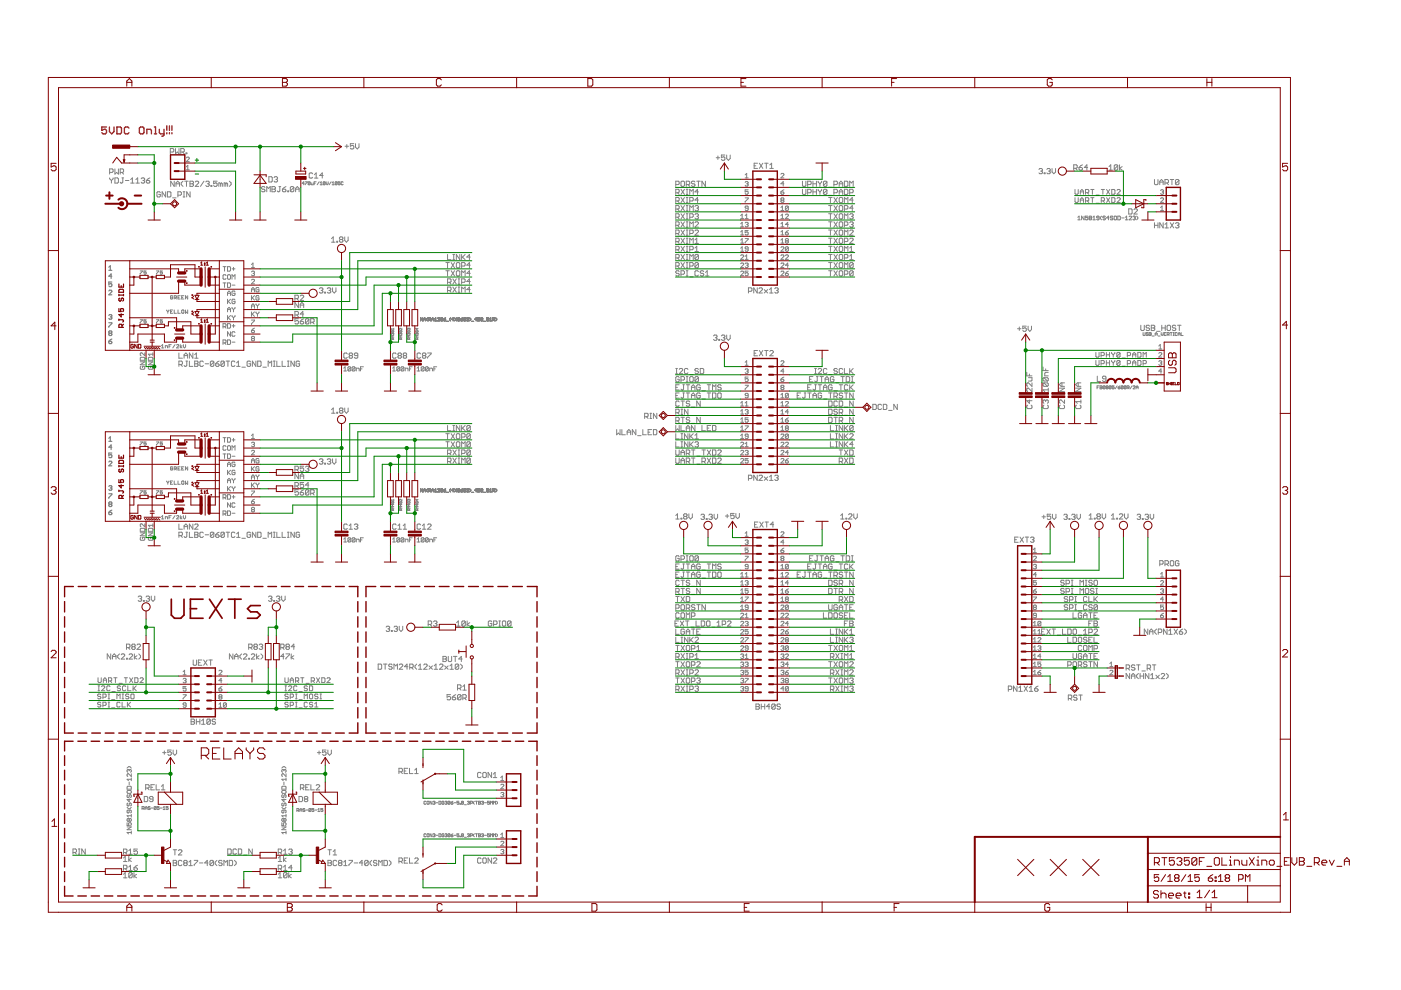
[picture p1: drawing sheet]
<svg xmlns="http://www.w3.org/2000/svg" width="297mm" height="210mm" viewBox="0 0 297 210" stroke-linecap="round" stroke-linejoin="round" font-family="sans-serif">
<g fill="none" stroke="#808080" stroke-width=".21">
<path d="M23.2 36.6h.6l.2-.2v-.4l-.2-.2h-.6v1.1M23.2 37.7v.2l.4 .4M23.6 38.3v.5M24 37.7l-.4 .6M24.4 35.8v1.1l.3-.3 .4 .3v-1.1M24.4 37.7h.5l.2 .2v.7l-.2 .2h-.5zM25.5 36.6h.5l.2-.2-.2-.6h-.5v1.1M25.8 36.6l.4 .3M25.8 37.7h.4M26 37.7v.9l-.2 .2-.3-.2M26.6 38.3h.7M27.7 38.8h.7"/>
<path d="M27.7 38.1l.4-.4v1.1M28.8 38.8h.7M28.8 38.1l.4-.4v1.1M29.9 37.9l.2-.2h.4l.2 .2-.2 .4M30.3 38.3h.2M30.5 38.3l.2 .2-.2 .3h-.4l-.2-.2M31 38.3h.6l.2 .3-.2 .2h-.4l-.2-.2zM31.8 37.7l-.8 .6M36.1 32.2h.6l.2-.2v-.3l-.2-.2h-.6v1.1M36.9 38.4v1.1l-.7-1.1v1.1M37.2 31.5v1.1l.4-.4 .4 .4v-1.1M37.3 39.5v-.7l.4-.4 .4 .4v.7"/>
<path d="M37.3 39h.8M38.3 32.2h.6l.2-.2v-.3l-.2-.2h-.6v1.1M38.7 32.2l.4 .4M38.8 38.4l-.4 .4v.3l.4 .4M39.2 38.4h.7M39.4 32.4h.2v.2h-.2zM39.5 35.4l.3-.3v.9M39.5 36h.6M39.5 33.5l.2-.2h.3l.1 .2-.6 .8h.6M39.5 38.4v1.1M40.3 38.4h.5l.2 .2-.2 .4 .2 .3-.2 .2h-.5zM40.3 39h.5"/>
<path d="M41.4 38.6l.2-.2h.4l.1 .2v.2l-.7 .7h.7M43.2 38.4l-.7 1.1M43.6 38.6l.6-.2 .2 .2-.2 .4M44 39h.2M44.2 39l.2 .1-.2 .4h-.4l-.2-.2M44.7 39.3h.2v.2h-.2zM46 38.4h-.7v.6l.5-.2 .2 .2v.3l-.2 .2h-.3l-.2-.2M46.8 39l-.4-.2v.7M46.8 39l.1-.2 .2 .2v.5M46.8 39v.5M47.9 39l-.4-.2v.7M47.9 39l.2-.2 .2 .2v.5"/>
<path d="M47.9 39v.5M48.6 38.4l.4 .4v.3l-.4 .4M56.2 39.8l-.2-.2h-.4l-.2 .2 .2 .3h.4l.2 .2-.2 .4-.6-.2M57 37.5h.6l.1 .2v.7l-.1 .2h-.6zM57.7 39.6h.5l.2 .2-.2 .3 .2 .4-.2 .2h-.5zM58.1 37.7l.2-.2h.4l.1 .2-.1 .3M58.5 38h.2M58.7 38l.1 .2-.1 .4h-.4l-.2-.2M59.1 39.6h.4M59.3 39.6v.9l-.2 .2-.3-.2M60.6 39.6l-.7 .5M62.3 39.8l-.2-.2h-.4l-.1 .2v.7"/>
<path d="M62.3 39.8v.7l-.2 .2-.5-.2M62.3 39.8l-.7 .7M64.5 38.9h-.4l.3-.4v.7M64.7 38.5h.4l-.4 .7M65.8 38.7l-.4-.2-.1 .6M65.8 38.7l-.1 .5-.4-.1M65.8 38.7l-.5 .4M66 38.8l.1 .4h.3v-.4M66.3 36.9l-.2-.2h-.4l-.1 .2v.7l.1 .2 .6-.2M66.6 38.9h.2M66.7 37.8h.7M66.7 37l.3-.3v1.1"/>
<path d="M67 38.5h-.4v.7M67.7 38.5l-.5 .7M67.9 39.2h.4M67.9 38.8l.2-.3v.7M68.5 37.2h-.7l.5-.5v1.1M68.9 38.7l-.3-.2-.1 .6M68.9 38.7l-.1 .5-.3-.1M68.9 38.7l-.4 .4M69.2 38.5v.5l.2 .2 .2-.2v-.5M70.2 38.5l-.4 .7M70.4 38.8l.2-.3v.7M70.4 39.2h.4"/>
<path d="M71.5 38.7l-.3-.2-.1 .6M71.5 38.7l-.1 .5-.3-.1M71.5 38.7l-.4 .4M72.1 38.5h-.4v.4l.3-.1 .1 .3h-.4M72.7 38.7h-.4l.1 .5 .3-.1M73.2 31h.7M73.5 30.6v.8M75 30.5h-.7v.5l.3-.2 .4 .2v.4l-.2 .2h-.4l-.1-.2M75.4 30.5v.7l.4 .4 .3-.4v-.7M143.3 39.1h.5l.2-.1v-.4l-.2-.2h-.5v1.1M144.4 38.6l.2-.2 .5 .2v.7l-.2 .2h-.3l-.2-.2zM145.5 39.1h.5l.2-.1v-.4l-.2-.2h-.5v1.1"/>
<path d="M145.9 39.1l.3 .4M147.3 38.6l-.1-.2-.6 .2 .2 .4 .5 .1-.1 .4h-.4l-.2-.2M147.7 38.4h.8M148.1 38.4v1.1M149.6 38.4v1.1l-.8-1.1v1.1M151.8 33.4h.8M152.2 33.1v.7M153.7 32.9h-.7v.5l.3-.1 .4 .1v.4l-.2 .2h-.4l-.1-.2M154.1 32.9v.7l.3 .4 .4-.4v-.7M158 37.7h.6M158 37.1l.3-.3v.9M158 38.7l.1-.2h.4l.1 .2-.1 .3"/>
<path d="M158.3 39h.2M158.5 39l.1 .1-.1 .4h-.4l-.1-.2M159.9 35.2h.4M160.6 34.6h-.7v1.1h.7M161 34.6l.7 1.1M161.7 34.6l-.7 1.1M162.1 34.6h.8M162.5 34.6v1.1M163.2 35.7h.8M163.2 35l.4-.4v1.1M165.6 36.9l.1-.1h.4l.1 .1-.6 .8h.6M166.2 39h-.6l.5-.5v1"/>
<path d="M170.1 38.4v.9l.2 .2h.4l.2-.2v-.9M171.2 39.1h.6l.2-.1v-.4l-.2-.2h-.6v1.1M172.4 39h.7M172.4 38.4v1.1M173.1 38.4v1.1M173.5 38.4l.3 .6M173.8 39v.5M174.2 38.4l-.4 .6M175.3 38.6v.7l-.2 .2h-.3l-.2-.2M175.3 38.6l-.2-.2-.5 .2v.7M175.3 38.6l-.7 .7M175.7 39.7h.7"/>
<path d="M176.8 39.1h.6l.1-.1v-.4l-.1-.2h-.6v1.1M177.9 39h.8M177.9 39.5v-.7l.4-.4 .4 .4v.7M179 38.4h.6l.2 .2v.7l-.2 .2h-.6zM180.1 39.5v-1.1l.4 .4 .4-.4v1.1M220.3 35.9l.2-.2h.3l.2 .2-.2 .4M220.6 36.3h.2M220.8 36.3l.2 .2-.2 .3h-.3l-.2-.1M221.4 36.7h.2v.1h-.2zM222 35.9l.1-.2h.4l.2 .2-.2 .4M222.3 36.3h.2M222.5 36.3l.2 .2-.2 .3h-.4l-.1-.1"/>
<path d="M223.1 35.7v.8l.3 .3 .4-.3v-.8M227.6 35.7h.6l.2-.2v-.4l-.2-.2h-.6v1.2M228 35.7l.4 .4M228.8 35.5h.5l.2 .4-.2 .2h-.3l-.2-.2zM229.5 34.9l-.7 .6M230.6 35.5h-.7l.5-.6v1.2M235.1 35.3l.4-.4v1.2M235.1 36.1h.8M237 35.1l-.2-.2h-.4l-.2 .2v.8M237 35.1v.8l-.2 .2h-.4l-.2-.2M237 35.1l-.8 .8M237.4 34.9v1.2"/>
<path d="M237.9 35.3l-.5 .4 .5 .4M244.8 38.1v.9l.2 .2 .5-.2v-.9M245.9 39.2v-.8l.4-.3 .3 .3v.8M245.9 38.6h.7M247 38.8h.5l.2-.2v-.4l-.2-.1h-.5v1.1M247.4 38.8l.3 .4M248.1 38.1h.8M248.5 38.1v1.1M250 38.2v.8l-.2 .2-.6-.2M250 38.2l-.2-.1h-.4l-.2 .1v.8M250 38.2l-.8 .8M29.7 57.4h.5l-.5 .7"/>
<path d="M31 57.4h-.5v.4l.3-.1 .2 .1-.1 .3-.4-.1M33.2 57.4h.4l-.4 .7M34 40.8l-.2-.1h-.4l-.1 .1v.8l.1 .2h.4l.2-.2v-.4h-.4M34.4 57.4h-.4v.4l.2-.1 .2 .1-.1 .3-.3-.1M35.1 40.7v1.1l-.7-1.1v1.1M35.5 40.7h.5l.2 .1v.8l-.2 .2h-.5zM36.6 42h.7M37.7 41.4h.6l.2-.2v-.4l-.2-.1h-.6v1.1M38.8 40.7h.4M38.8 41.8h.4M39 40.7v1.1M40.3 40.7v1.1l-.7-1.1v1.1"/>
<path d="M47.3 56.5h.6M47.3 60h.6M47.6 56.5v1M47.6 60v.9M47.9 58.4l-.1-.1h-.4l-.1 .1v.7l.1 .1 .5-.1M48.2 56.5l.7 .2v.6l-.2 .2h-.5zM48.2 60l.7 .1v.7l-.2 .1h-.5zM48.4 58.3l.5 .1v.7l-.2 .1-.5-.1v-.7zM49.2 57h.6M49.2 59.2v-.9l.3 .3 .3-.3v.9M49.5 56.7v.6M53.3 59.4l.2-.2 .5 .2-.7 .8h.7"/>
<path d="M53.3 56.7h.7M53.3 57.7l.5-.2 .2 .2-.2 .3M53.3 56.1l.3-.3v.9M53.6 58h.2M53.8 58l.2 .1-.2 .3-.5-.1M56.6 40.7v-1.1l.3 .3 .4-.3v1.1M57.7 40.1h.5M59.9 40.1h.6l.1 .4-.1 .2h-.4l-.2-.2zM61 40.5h.2v.2h-.2zM62.7 40.1h.7M62.7 40.7v-.8l.3-.3 .4 .3v.8M70.3 50.6l.4-.4v1.2"/>
<path d="M70.3 51.4h.7M71.4 51.2h.2v.2h-.2zM72.2 50.8l-.2 .2 .2 .4h.3l.2-.2-.2-.4M72.2 50.8l-.2-.2 .2-.4h.3l.2 .2-.2 .4M72.2 50.8h.3M73.1 50.2v.8l.3 .4 .4-.4v-.8M94.5 55.7h.8M94.5 57.4h.8M94.9 59.9h.6l.1-.2v-.4l-.1-.2h-.6v1.1M94.9 54v1.1h.7M94.9 55.7v1.1M94.9 57.4v1.1"/>
<path d="M95.3 59.9l.3 .3M95.7 55.7l.7 1.1M95.7 57.4l.7 1.1M96 59.1l.8 1.1M96 54h.4M96 55.1h.4M96.2 54v1.1M96.4 55.7l-.7 1.1M96.4 57.4l-.7 1.1M96.8 55.9l.1-.2h.4l.2 .2v.7l-.2 .2h-.4l-.1-.2zM96.8 57.6l.1-.2h.4l.2 .2v.7l-.2 .2h-.4l-.1-.2zM96.8 59.1l-.8 1.1"/>
<path d="M97.1 59.1h.4M97.3 59.1v1.1M97.5 54v1.1l-.7-1.1v1.1M97.9 54v1.1M97.9 56.4h.5l.2-.2v-.3l-.2-.2h-.5v1.1M97.9 58.5v-1.1l.3 .4 .4-.4v1.1M97.9 59.9h.5l.2-.2v-.4l-.2-.2h-.5v1.1M98 54.5l.6 .6M98.6 54l-.7 .7M99.7 54.5h-.7l.5-.5v1.1M99.7 56.2h-.7l.5-.5v1.1M99.7 58h-.7l.5-.6v1.1"/>
<path d="M99.7 59.7h-.7l.5-.6v1.1M143.3 46.1h.5l.2-.2-.2-.6h-.5v1.1M143.3 47.8h.5l.2-.2v-.4l-.2-.2h-.5v1.2M143.3 40.9h.5l.2-.2-.2-.6h-.5v1.1M143.3 42.6h.5l.2-.2v-.4l-.2-.1h-.5v1.1M143.3 51.2h.5l.2-.1v-.4l-.2-.2h-.5v1.1M143.3 44.3h.5l.2-.2-.2-.5h-.5v1.1M143.3 56.4h.5l.2-.2-.2-.5h-.5v1.1M143.3 49.5h.5l.2-.2-.2-.5h-.5v1.1M143.3 53h.5l.2-.2-.2-.6h-.5v1.1M143.3 54.7h.5l.2-.2v-.4l-.2-.1h-.5v1.1M143.6 42.6l.4 .4"/>
<path d="M143.6 40.9l.4 .3M143.6 56.4l.4 .4M143.6 54.7l.4 .4M143.6 46.1l.4 .3M143.6 44.3l.4 .4M143.6 49.5l.4 .4M143.6 47.8l.4 .4M143.6 51.2l.4 .4M143.6 53l.4 .3M144 57.6l-.2-.2h-.4l-.1 .4 .1 .2h.4l.2 .3-.2 .2h-.4l-.1-.2M144.4 58.1h.5l.2-.1v-.4l-.2-.2h-.5v1.1M144.4 41.9l.7 1.1"/>
<path d="M144.4 40.1l.7 1.1M144.4 55.7l.7 1.1M144.4 54l.7 1.1M144.4 45.3l.7 1.1M144.4 43.6l.7 1.1M144.4 48.8l.7 1.1M144.4 47l.7 1.2M144.4 50.5l.7 1.1M144.4 52.2l.7 1.1M145.1 41.9l-.7 1.1M145.1 40.1l-.7 1.1M145.1 55.7l-.7 1.1"/>
<path d="M145.1 54l-.7 1.1M145.1 45.3l-.7 1.1M145.1 43.6l-.7 1.1M145.1 48.8l-.7 1.1M145.1 47l-.7 1.2M145.1 50.5l-.7 1.1M145.1 52.2l-.7 1.1M145.5 40.1h.4M145.5 41.2h.4M145.5 43.6h.4M145.5 44.7h.4M145.5 55.7h.4"/>
<path d="M145.5 56.8h.4M145.5 41.9h.4M145.5 43h.4M145.5 57.4h.4M145.5 58.5h.4M145.5 54h.4M145.5 55.1h.4M145.5 45.3h.4M145.5 46.4h.4M145.5 47h.4M145.5 48.2h.4M145.5 50.5h.4"/>
<path d="M145.5 51.6h.4M145.5 48.8h.4M145.5 49.9h.4M145.5 52.2h.4M145.5 53.3h.4M145.7 40.1v1.1M145.7 41.9v1.1M145.7 43.6v1.1M145.7 45.3v1.1M145.7 47v1.2M145.7 48.8v1.1M145.7 50.5v1.1"/>
<path d="M145.7 52.2v1.1M145.7 54v1.1M145.7 55.7v1.1M145.7 57.4v1.1M146.2 56.4h.6l.2-.2v-.3l-.2-.2h-.6v1.1M146.2 53h.6l.2-.2v-.4l-.2-.2h-.6v1.1M146.2 46.1h.6l.2-.2v-.4l-.2-.2h-.6v1.1M146.2 42.6h.6l.2-.2v-.4l-.2-.1h-.6v1.1M146.2 49.5h.6l.2-.2v-.3l-.2-.2h-.6v1.1M146.2 44.7v-1.1l.4 .4 .4-.4v1.1M146.2 41.2v-1.1l.4 .4 .4-.4v1.1M146.2 48.2v-1.2l.4 .4 .4-.4v1.2"/>
<path d="M146.2 51.6v-1.1l.4 .4 .4-.4v1.1M146.2 55.1v-1.1l.4 .3 .4-.3v1.1M146.2 58.7h.8M147.3 49l.2-.2h.4l.2 .2v.1l-.8 .8h.8M147.3 52.6l.4-.4v1.1M147.3 45.5l.2-.2h.4l.2 .2-.2 .4M147.3 47.2l.2-.2h.4l.2 .2v.2l-.8 .8h.8M147.3 43.8l.2-.2h.4l.2 .2-.2 .3M147.3 50.9l.4-.4v1.1M147.3 51.6h.8M147.3 53.3h.8M147.7 45.9h.2"/>
<path d="M147.7 44.1h.2M147.9 45.9l.2 .2-.2 .3h-.4l-.2-.2M147.9 44.1l.2 .2-.2 .4h-.4l-.2-.2M148.1 54.1l-.8 .8M148.1 55.9l-.2-.2h-.4l-.2 .2v.7M148.1 57.6l-.2-.2h-.4l-.2 .2v.7l.2 .2h.4l.2-.2M148.1 42.4h-.8l.6-.5v1.1M148.1 40.7h-.8l.6-.6v1.1M148.1 55.9v.7l-.2 .2h-.4l-.2-.2M148.1 54.1l-.2-.1-.6 .1v.8M148.1 54.1v.8l-.2 .2h-.4l-.2-.2M148.1 55.9l-.8 .7"/>
<path d="M149.2 57.6l-.2-.2h-.3l-.2 .4 .2 .2h.3l.2 .3-.2 .2h-.3l-.2-.2M149.6 58.5h.7M149.6 57.8l.3-.4v1.1M157 45.7l.4-.3v1M157 47.5l.4-.4v1M157 49.2l.4-.3v.9M157 50.9l.4-.3v.9M157 52.6l.4-.3v1M157 46.4h.7M157 48.1h.7M157 49.8h.7M157 51.5h.7"/>
<path d="M157 53.3h.7M157 54.2l.2-.2 .5 .2-.7 .8h.7M157 55.9l.2-.1 .5 .1-.7 .8h.7M157 57.7l.2-.2 .5 .2-.7 .7h.7M158 45.7l.3-.3v1M158 54.4l.3-.4v1M158 42h.6l-.6 .9M158 47.3l.5-.2 .1 .2-.1 .3M158 50.6h.6l-.6 .9M158 55.9l.5-.1 .1 .1-.1 .3M158 46.4h.6M158 55h.6"/>
<path d="M158.3 47.6h.2M158.3 56.2h.2M158.5 47.6l.1 .2-.1 .3h-.4l-.1-.2M158.5 56.2l.1 .2-.1 .3h-.4l-.1-.1M158.6 40.2h-.6v.5l.3-.1 .3 .1-.1 .5h-.4l-.1-.2M158.6 44.2h-.5l-.1-.2 .1-.3 .5 .1v.7l-.1 .1h-.4l-.1-.1M158.6 48.9h-.6v.4l.3-.1 .3 .1v.4l-.1 .1-.5-.1M158.6 52.8h-.5l-.1-.2 .1-.3 .5 .2v.6l-.1 .2h-.4l-.1-.2M158.6 57.5h-.6v.5l.5-.2 .1 .5-.1 .1-.5-.1M165.6 52.5l.1-.2 .5 .2-.6 .8h.6M165.6 40.7h.5l.1 .3-.1 .2h-.4zM165.6 44.6h.6"/>
<path d="M165.6 46.4h.6M165.6 48.1h.6M165.6 49.8h.6M165.6 51.5h.6M165.6 54.2l.1-.2h.4l.1 .2-.6 .8h.6M165.6 55.9l.1-.1 .5 .1-.6 .8h.6M165.6 57.7l.1-.2h.4l.1 .2-.6 .7h.6M165.6 44l.3-.3v.9M165.6 45.7l.3-.3v1M165.6 47.5l.3-.4v1M165.6 49.2l.3-.3v.9M165.6 50.9l.3-.3v.9"/>
<path d="M165.7 42.4l-.1-.1 .1-.3h.4l.1 .1-.1 .3M165.7 42.4l-.1 .2 .1 .3 .5-.1-.1-.4M165.7 42.4h.4M166.2 40.2l-.6 .5M166.5 58h.5l.2 .3-.5 .1-.2-.1zM166.5 54.2l.2-.2h.3l.2 .2-.7 .8h.7M166.5 45.6l.2-.2h.3l.2 .2-.7 .8h.7M166.5 49.3h.5l.2 .4-.5 .1-.2-.1zM166.7 51.1l-.2 .1 .2 .3 .5-.1-.2-.3M166.7 51.1l-.2-.2 .2-.3h.3l.2 .2-.2 .3M166.7 51.1h.3M167.2 57.5l-.7 .5"/>
<path d="M167.2 43.8v.7l-.2 .1-.5-.1M167.2 43.8l-.2-.1-.5 .1v.7M167.2 47.6h-.7l.5-.5v1M167.2 52.5v.6l-.2 .2-.5-.2M167.2 52.5l-.2-.2-.5 .2v.6M167.2 56.2h-.7l.5-.4v.9M167.2 43.8l-.7 .7M167.2 48.9l-.7 .4M167.2 52.5l-.7 .6M170.1 40.1v1l.2 .1h.4l.2-.1v-1M171.2 40.9h.6l.2-.2v-.4l-.2-.2h-.6v1.1M172.4 40.7h.7"/>
<path d="M172.4 40.1v1.1M173.1 40.1v1.1M173.5 40.1v.2l.3 .4M173.8 40.7v.5M174.2 40.1l-.4 .6M175.3 40.3l-.2-.2h-.3l-.2 .2v.8M175.3 40.3v.8l-.2 .1-.5-.1M175.3 40.3l-.7 .8M175.7 41.4h.7M175.7 43.6h.7M175.7 55.7h.7M175.7 41.9h.7"/>
<path d="M175.7 57.4h.7M175.7 54h.7M175.7 45.3h.7M175.7 47h.7M175.7 50.5h.7M175.7 48.8h.7M175.7 52.2h.7M176.1 41.9v1.1M176.1 43.6v1.1M176.1 45.3v1.1M176.1 47v1.2M176.1 48.8v1.1"/>
<path d="M176.1 50.5v1.1M176.1 52.2v1.1M176.1 54v1.1M176.1 55.7v1.1M176.1 57.4v1.1M176.8 40.9h.6l.1-.2v-.4l-.1-.2h-.6v1.1M176.8 50.5l.7 1.1M176.8 43.6l.7 1.1M176.8 41.9l.7 1.1M176.8 57.4l.7 1.1M176.8 55.7l.7 1.1M176.8 45.3l.7 1.1"/>
<path d="M176.8 47l.7 1.2M176.8 48.8l.7 1.1M176.8 52.2l.7 1.1M176.8 54l.7 1.1M177.5 43.6l-.7 1.1M177.5 41.9l-.7 1.1M177.5 57.4l-.7 1.1M177.5 55.7l-.7 1.1M177.5 45.3l-.7 1.1M177.5 47l-.7 1.2M177.5 50.5l-.7 1.1M177.5 48.8l-.7 1.1"/>
<path d="M177.5 52.2l-.7 1.1M177.5 54l-.7 1.1M177.9 54.1l.2-.1h.4l.2 .1v.8l-.2 .2h-.4l-.2-.2zM177.9 42l.2-.1h.4l.2 .1v.8l-.2 .2h-.4l-.2-.2zM177.9 40.7h.8M177.9 41.2v-.7l.4-.4 .4 .4v.7M178.1 57.4h.4l.2 .2v.7l-.2 .2h-.4l-.2-.2v-.7zM178.1 43.6h.4l.2 .2v.7l-.2 .2h-.4l-.2-.2v-.7zM178.1 45.3h.4l.2 .2v.7l-.2 .2h-.4l-.2-.2v-.7zM178.1 47h.4l.2 .2v.8l-.2 .2h-.4l-.2-.2v-.8zM178.1 48.8h.4l.2 .2v.7l-.2 .2h-.4l-.2-.2v-.7zM178.1 50.5h.4l.2 .2v.7l-.2 .2h-.4l-.2-.2v-.7z"/>
<path d="M178.1 52.2h.4l.2 .2v.7l-.2 .2h-.4l-.2-.2v-.7zM178.1 55.7h.4l.2 .2v.7l-.2 .2h-.4l-.2-.2v-.7zM179 46.4v-1.1l.4 .4 .4-.4v1.1M179 47.8h.6l.2-.2v-.4l-.2-.2h-.6v1.2M179 40.1h.6l.2 .2v.8l-.2 .1h-.6zM179 44.3h.6l.2-.2v-.3l-.2-.2h-.6v1.1M179 49.9v-1.1l.4 .3 .4-.3v1.1M179 56.8v-1.1l.4 .3 .4-.3v1.1M179 58.1h.6l.2-.1v-.4l-.2-.2h-.6v1.1M179 43v-1.1l.4 .3 .4-.3v1.1M179 51.2h.6l.2-.1v-.4l-.2-.2h-.6v1.1M179 53.3v-1.1l.4 .4 .4-.4v1.1"/>
<path d="M179 54.7h.6l.2-.2v-.4l-.2-.1h-.6v1.1M180.1 45.5l.2-.2h.4l.2 .2-.2 .4M180.1 40.9h.6l.2-.2v-.4l-.2-.2h-.6v1.1M180.1 50.7l.2-.2 .6 .2v.2l-.8 .7h.8M180.1 49l.2-.2h.4l.2 .2v.1l-.8 .8h.8M180.1 54.3l.4-.3v1.1M180.1 47.2l.2-.2h.4l.2 .2-.2 .4M180.1 55.1h.8M180.1 52.6l.4-.4v1.1M180.1 53.3h.8M180.5 45.9h.2M180.5 47.6h.2"/>
<path d="M180.7 47.6l.2 .2-.2 .4h-.4l-.2-.2M180.7 45.9l.2 .2-.2 .3h-.4l-.2-.2M180.9 42.4h-.8l.6-.5v1.1M180.9 44.1h-.8l.6-.5v1.1M180.9 57.6l-.2-.2h-.4l-.2 .2v.7M180.9 55.9l-.2-.2h-.4l-.2 .2v.7M180.9 55.9v.7l-.2 .2h-.4l-.2-.2M180.9 57.6v.7l-.2 .2h-.4l-.2-.2M180.9 57.6l-.8 .7M180.9 55.9l-.8 .7M227.9 40.2v.8l.2 .2h.3l.2-.2v-.8M227.9 41.9v.9l.2 .1h.3l.2-.1v-.9"/>
<path d="M228.5 46.1l.3-.3v.8M228.5 46.6h.5M229 41.2v-.7l.4-.3 .3 .3v.7M229 40.7h.7M229 42.4h.7M229 42.9v-.7l.4-.3 .3 .3v.7M229.8 45.8v.8l-.5-.8v.8M230.1 40.9h.6l.1-.2v-.4l-.1-.1h-.6v1M230.1 42.6h.6l.1-.2v-.3l-.1-.2h-.6v1M230.5 42.6l.3 .3M230.5 40.9l.3 .3M230.7 45.8h-.6v.4l.3-.1 .3 .1-.2 .4-.4-.1"/>
<path d="M231 46.2l-.1 .2 .1 .2 .4-.1-.1-.3M231 46.2l-.1-.1 .1-.3 .4 .2-.1 .2M231 46.2h.3M231.3 41.9h.6M231.3 40.2h.6M231.6 40.2v1M231.6 41.9v1M231.7 46.6h.5M231.7 46.1l.3-.3v.8M232.4 43.1h.7M232.4 41.4h.7M233 46.2l-.5-.1 .1-.3 .4 .2v.5l-.1 .1-.4-.1"/>
<path d="M233.5 42.6h.5l.2-.2v-.3l-.2-.2h-.5v1M233.5 40.2h.7M233.6 45.8l-.3 .3v.3l.3 .2M233.8 40.2v1M233.8 42.6l.4 .3M234.4 46l-.4-.2-.2 .3 .4 .1 .2 .3-.2 .1-.4-.1M234.6 41.9l.7 1M234.6 40.2l.7 1M235.1 46.2h-.5l.4-.4v.8M235.3 41.9l-.7 1M235.3 40.2l-.7 1M235.7 41.9h.5l.2 .2v.7l-.2 .1h-.5z"/>
<path d="M235.7 40.2h.5l.2 .1v.7l-.2 .2h-.5zM235.9 46l-.4-.2-.1 .3 .4 .1 .1 .3-.1 .1-.4-.1M236.3 45.8l.4 .2v.5l-.1 .1-.4-.1zM236.8 40.3l.2-.1h.3l.2 .1-.7 .9h.7M236.8 42.1l.2-.2h.3l.2 .2-.7 .8h.7M237 45.8l.5 .2-.1 .6h-.4zM237.8 46.2h.5M238.6 46.6h.5M238.6 46.1l.3-.3v.8M239.3 44.3h.6l.1 .2v.7l-.1 .2h-.6zM239.4 46l.1-.2 .4 .2-.5 .6h.5M240.2 46l.4-.2 .1 .2-.1 .2"/>
<path d="M240.4 44.5l.2-.2h.4l.2 .2v.1l-.8 .8h.8M240.5 46.2h.1M240.6 46.2l.1 .2-.1 .2-.4-.1M241 45.8l.2 .3v.3l-.2 .2M244.8 47.2v1.1M244.8 47.8h.7M245.5 47.2v1.1M246.1 40.4l.4-.2 .2 .2-.2 .3M246.1 42.1l.1-.1 .5 .1-.6 .8h.6M246.1 44.6h.6M246.1 44l.3-.3v.9M246.4 40.7h.1"/>
<path d="M246.5 40.7l.2 .2-.2 .3h-.3l-.1-.2M246.6 47.2v1.1l-.7-1.1v1.1M247 47.6l.4-.4v1.1M247 48.3h.7M248.1 47.2l.8 1.1M248.9 47.2l-.8 1.1M249.2 47.4l.6-.2 .2 .2-.2 .4M249.6 47.8h.2M249.8 47.8l.2 .1-.2 .4h-.4l-.2-.2M29.7 67.8h.5l-.5 .7M29.7 75.9l.2-.1h.6l.2 .1v.5h-1zM29.7 76.7h1l-1 .6h1"/>
<path d="M29.9 77.7l-.2 .1 .2 .5h.6l.2-.5-.5-.1v.3M30.7 74.8v.6l-.8-.6-.2 .2 .2 .4M31 67.8h-.5v.3h.5l-.1 .4-.4-.1M31.5 75.9l.1-.1h.7l.1 .1v.5h-.9zM31.5 76.7h.9l-.9 .6h.9M31.6 77.7l-.1 .1 .1 .5h.7l.1-.5-.5-.1v.3M32.4 74.8v.6M32.4 75.1h-.9l.3 .3M33.2 67.8h.4l-.4 .7M34.2 73.3l.3-.2v.7M34.2 73.8h.5M34.4 67.8h-.4v.3l.3-.1 .1 .4-.1 .1-.3-.1"/>
<path d="M35.1 73.8v-.5l.4 .1v.4M35.3 65.7l.3 .4M35.6 66.1v.3M35.8 65.7l-.2 .4M35.8 73.4h.3M36.2 66.1h.2M36.3 73.1h-.5v.7M36.6 62.8l-.1-.1-.3 .1 .1 .6 .3-.1v-.2h-.2M36.6 65.7h-.4v.7h.4M36.9 63.2l.5-.1-.1-.4h-.4v.7M36.9 65.7v.7h.5M37.1 73.1l-.5 .7"/>
<path d="M37.2 63.2l.2 .2M37.4 73.2h.5l-.5 .6h.5M37.7 63.1h.3M37.7 65.7v.7h.5M37.9 74.8v1.1h.8M37.9 77.3h.6l.2-.2v-.3l-.2-.2h-.6v1.1M38.2 62.7h-.5v.7h.5M38.2 73.1v.7M38.3 77.3l.4 .4M38.5 63.1h.3M38.5 65.8l.2-.1 .3 .1-.1 .6-.4-.1zM38.6 73.3l-.4 .2 .4 .3"/>
<path d="M38.9 73.1v.4l.2 .3 .2-.3v-.4M39 62.7h-.5v.7h.5M39 75.9v-.7l.4-.4 .4 .4v.7M39 75.4h.8M39.3 65.7v.7l.3-.2 .2 .2v-.7M39.4 76.6h.4M39.6 76.6v.9l-.2 .2-.4-.2M39.8 62.7v.7l-.5-.7v.7M40.2 76.6v1.1h.7M40.9 74.8v1.1l-.7-1.1v1.1M41.3 76.6h.5l.2 .2-.2 .3 .2 .4-.2 .2h-.5zM41.3 77.1h.5"/>
<path d="M41.3 75.2l.3-.4v1.1M41.3 75.9h.7M43.1 76.8l-.2-.2h-.3l-.2 .2v.7l.2 .2h.3l.2-.2M43.5 77.1h.7M45.3 76.8l-.2-.2h-.3l-.2 .2v.7M45.3 76.8v.7l-.2 .2h-.3l-.2-.2M45.3 76.8l-.7 .7M45.7 77.1h.6l.2 .4-.2 .2h-.4l-.2-.2zM46.5 76.6l-.8 .5M47.3 69.3h.5l.1-.5-.6-.2v1M47.3 72.7h.5l.1-.5-.6-.1v.9M47.6 76.8l-.2-.2h-.4l-.2 .2v.7"/>
<path d="M47.6 76.8v.7l-.2 .2h-.4l-.2-.2M47.6 76.8l-.8 .7M47.6 72.7l.3 .3M47.6 69.3l.3 .3M47.9 76.6h.8M48.2 62.7v-.7l.4-.3 .3 .3v.7M48.2 63.4v1M48.2 66.1v-.6l.4-.3 .3 .3v.6M48.2 66.9v.9M48.2 68.6l.7 .2v.6l-.2 .2h-.5zM48.2 72.1l.7 .1v.7l-.2 .1h-.5zM48.2 62.2h.7"/>
<path d="M48.2 65.6h.7M48.3 76.6v1.1M48.4 63.9l.5 .5M48.4 67.4l.5 .4M48.9 70.3v1l-.7-1v1M48.9 63.4l-.7 .7M48.9 66.9l-.7 .6M49.2 60.5h.6M49.2 69.1h.6M49.2 72.5h.6M49.2 65.2l.3 .4M49.2 66.9l.3 .5"/>
<path d="M49.5 65.6v.5M49.5 67.4v.4M49.5 68.8v.6M49.8 76.8l-.2-.2h-.4l-.1 .2v.7l.1 .2h.4l.2-.2M49.8 61.9l-.1-.2h-.4l-.1 .2v.6l.1 .2 .5-.2v-.3h-.3M49.8 70.5l-.1-.2h-.4l-.1 .2v.6l.1 .2 .5-.2M49.8 63.6l-.1-.2h-.4l-.1 .2v.6l.1 .2 .5-.2v-.3h-.3M49.8 65.2l-.3 .4M49.8 66.9l-.3 .5M50.2 77.7h.7M50.2 76.9l.3-.3v1.1M51.3 77.9h.7"/>
<path d="M53.1 76.8l-.1-.2h-.4l-.2 .2v.7l.2 .2h.4l.1-.2v-.4h-.3M53.3 70.1h.5l.2 .3-.5 .1-.2-.1zM53.3 61.9v-.6l.3-.3 .4 .3v.6M53.3 65.4v-.7l.3-.3 .4 .3v.7M53.3 67.9h.7l-.7 .9M53.3 62.7v.9M53.3 66.1v1M53.3 61.4h.7M53.3 64.9h.7M53.5 66.6l.5 .5M53.5 71.8l-.2-.2 .2-.3h.3l.2 .2-.2 .3M53.5 71.8l-.2 .1 .2 .4h.3l.2-.2-.2-.3"/>
<path d="M53.5 71.8h.3M53.5 63.2l.5 .4M54 62.7l-.7 .6M54 66.1l-.7 .7M54 69.6l-.7 .5M54.3 76.6v1.1l-.8-1.1v1.1M54.3 66.1l.3 .5M54.3 64.4l.3 .5M54.6 64.9v.5M54.6 66.6v.5M54.6 76.6h.6l.2 .2v.7l-.2 .2h-.6zM54.9 62.8l-.1-.1-.5 .1v.7l.5 .1 .1-.4h-.3"/>
<path d="M54.9 61.1l-.1-.1-.5 .1v.6l.5 .2 .1-.5h-.3M54.9 64.4l-.3 .5M54.9 66.1l-.3 .5M55.7 77.9h.8M56.9 77.7v-1.1l.3 .3 .4-.3v1.1M58 76.6h.3M58 77.7h.3M58.1 76.6v1.1M58.7 76.6v1.1h.7M59.8 76.6v1.1h.8M60.9 76.6h.4M60.9 77.7h.4"/>
<path d="M61.1 76.6v1.1M62.4 76.6v1.1l-.7-1.1v1.1M62.5 63.3h.6l.2-.2v-.3l-.2-.2h-.6v1.1M62.5 66.8h.6l.2-.2-.2-.6h-.6v1.1M62.9 66.8l.4 .3M62.9 63.3l.4 .4M63.3 67.6h-.8v.5l.6-.1 .2 .1v.4l-.2 .2h-.4l-.2-.2M63.3 64.1v1.1l-.8-1.1v1.1M63.5 76.8l-.2-.2h-.3l-.2 .2v.7l.2 .2h.3l.2-.2v-.4h-.3M63.6 68.1h.6l.2 .4-.6 .2-.2-.2zM63.6 65.2v-.7l.4-.4 .4 .4v.7M63.6 62.8l.2-.2 .6 .2v.1l-.8 .8h.8"/>
<path d="M63.6 64.7h.8M64.4 67.6l-.8 .5M64.4 66.6h-.8l.6-.6v1.1M65.5 67.8l-.2-.2h-.4l-.1 .2v.7M65.5 67.8v.7l-.2 .2h-.4l-.1-.2M65.5 67.8l-.7 .7M65.9 68.3h.5l.2-.2v-.3l-.2-.2h-.5v1.1M66.3 68.3l.3 .4M67.7 61.2l.2-.2h.4l.2 .2-.2 .4M68.1 61.6h.2M68.3 61.6l.2 .2-.2 .3-.6-.1M68.8 62h.2v.1h-.2z"/>
<path d="M69.4 61.2l.2-.2h.3l.2 .2-.2 .4M69.7 61.6h.2M69.9 61.6l.2 .2-.2 .3-.5-.1M70.5 61v.8l.4 .3 .3-.3v-.8M72.9 78.7h.6M72.9 78.1l.3-.3v.9M73.6 75l-.2-.2h-.3l-.2 .2v.8l.2 .1h.3l.2-.1M74.2 75.4l-.2-.2 .2-.4h.4l.1 .2-.1 .4M74.2 75.4l-.2 .2 .2 .3h.4l.1-.1-.1-.4M74.2 75.4h.4M74.4 77.9v.6l-.2 .2-.4-.2M74.4 77.9l-.5-.1-.1 .1v.6"/>
<path d="M74.4 77.9l-.6 .6M75.3 77.9v.6l-.2 .2-.4-.2M75.3 77.9l-.5-.1-.1 .1v.6M75.3 77.9l-.6 .6M75.5 78.7v-.6h.5l.2 .1v.5M75.9 75.4h-.6l-.2-.2 .2-.4h.4l.2 .2v.8l-.2 .1h-.4l-.2-.1M76.4 78.2h.4M77 77.8h-.6v.9M83.1 70.1v.3h.3l.1-.2-.3-.1v.2M83.2 70.7h-.2l.1 .2M83.2 70.7h.3l-.1 .2M83.2 70.7v.1"/>
<path d="M83.2 78.1l.3-.3v.9M83.2 78.7h.6M83.3 72v-.3l-.2-.1-.1 .4h.5M83.5 71.1h-.5l.1 .2-.1 .1h.5M83.5 71.6l-.2 .2M83.5 69.6v.3M83.5 69.7h-.5l.1 .2M84 75l-.2-.2h-.4l-.2 .2v.8l.2 .1h.4l.2-.1M84.6 75.4l-.2 .2 .2 .3h.3l.2-.1-.2-.4M84.6 75.4h.3M84.6 75.4l-.2-.2 .2-.4h.3l.2 .2-.2 .4M84.7 77.9v.6l-.1 .2-.5-.2"/>
<path d="M84.7 77.9l-.1-.1-.5 .1v.6M84.7 77.9l-.6 .6M84.8 70.1v.3h.3l.1-.2-.3-.1v.2M84.9 70.7h-.2l.1 .2M84.9 70.7h.3l-.1 .2M84.9 70.7v.1M85 72v-.3l-.2-.1-.1 .4h.5M85.2 71.1h-.5l.2 .2-.2 .1h.5M85.2 71.6l-.2 .2M85.2 69.6v.3l-.3-.3-.2 .1 .1 .2M85.6 77.9l-.1-.1-.5 .1v.6M85.6 77.9v.6l-.1 .2-.5-.2"/>
<path d="M85.6 77.9l-.6 .6M85.7 75.4l-.2 .2 .2 .3h.3l.2-.1-.2-.4M85.7 75.4h.3M85.7 75.4l-.2-.2 .2-.4h.3l.2 .2-.2 .4M85.9 78.7v-.6h.5l.1 .1v.5M86.5 70.1v.3h.3l.1-.2-.2-.1v.2M86.7 70.7h-.3l.1 .2M86.7 69.7h.2l-.1 .2M86.7 69.7h-.3l.1 .2M86.7 70.7h.2l-.1 .2M86.7 69.7h.1M86.7 70.7v.1"/>
<path d="M86.8 72v-.3l-.3-.1-.1 .4h.5M86.8 78.2h.3M86.9 71.1h-.5l.2 .2-.2 .1h.5M86.9 71.6l-.1 .2M87.4 77.8h-.6v.9M88.2 70.1v.3h.4v-.2l-.2-.1v.2M88.4 69.6v.3l-.2-.2h.4M88.4 70.7h.2v.2M88.4 78.7h.6M88.4 78.1l.3-.3v.9M88.4 70.7h-.2v.2M88.4 70.7v.1"/>
<path d="M88.5 72l-.1-.4-.2 .1v.3h.4M88.6 71.1h-.4l.1 .2-.1 .1h.4M88.6 71.6l-.1 .2M89.2 75l-.2-.2h-.4l-.2 .2v.8l.2 .1h.4l.2-.1M89.6 67.4v.6l-.4-.6v.6M89.7 75.4l-.1 .2 .1 .3h.4l.2-.1-.2-.4M89.7 75.4h.4M89.7 75.4l-.1-.2 .1-.4h.4l.2 .2-.2 .4M89.8 68v-.4l.2-.2 .3 .2v.4M89.8 67.7h.5M89.9 77.9v.6l-.1 .2-.5-.2M89.9 77.9l-.1-.1-.5 .1v.6"/>
<path d="M89.9 77.9l-.6 .6M90.7 74.8h.7v.2l-.7 .8v.1M90.7 67.4l-.2 .2 .2 .4M90.8 77.9v.6l-.1 .2-.5-.2M90.8 77.9l-.4-.1-.2 .1v.6M90.8 77.9l-.6 .6M90.9 67.8h.3l.1-.3-.4-.1v.6M91.1 67.8l.2 .2M91.1 78.7v-.6h.4l.2 .1v.5M91.5 67.7h.4M91.5 68v-.4l.2-.2 .2 .2v.4M92 78.2h.3"/>
<path d="M92.2 67.6l.2-.2v.6M92.2 68h.4M92.6 77.8h-.6v.9M92.8 67.5h.4l-.4 .5h.4M93.9 67.5h-.5v.4M93.9 67.5v.4h-.5M93.9 67.5l-.5 .4M94.1 67.7h.3l.1 .2-.3 .1zM94.5 67.4l-.4 .3M94.7 68.1h.4M94.9 61.6h.6l.1-.2-.1-.5h-.6v1.1M95.3 61.6l.3 .4"/>
<path d="M95.5 67.4l-.2 .2 .2 .4M96 60.9l.8 1.1M96.2 67.7h-.4l.3-.3v.6M96.4 67.4l.4 .6M96.8 60.9l-.8 1.1M96.8 67.4l-.4 .6M97.1 62h.4M97.1 60.2h.4M97.1 60.9h.4M97.3 60.9v1.1M97.5 67.5h-.5v.4M97.5 67.5v.4h-.5"/>
<path d="M97.5 67.5l-.5 .4M97.7 67.7h.3l.1 .2-.3 .1zM97.9 62v-1.1l.3 .3 .4-.3v1.1M98.1 67.4l-.4 .3M98.7 67.5l-.3-.1-.1 .5M98.7 67.5v.4h-.4M98.7 67.5l-.4 .4M98.9 67.5l.4-.1v.3M99.2 67.7h.1M99.3 67.7v.3l-.4-.1M99.6 67.4l.2 .2-.2 .4M99.7 61.4h-.7l.5-.5v1.1"/>
<path d="M100 68.1h.4M101.1 67.7h-.5l.4-.3v.6M101.3 67.7h.3M101.3 67.4l.4 .1-.1 .5h-.3zM102 67.7h.2M102 67.7v-.3l.3 .1-.1 .2M102 67.7v.3l.3-.1-.1-.2M102.6 68.1h.4M103.6 67.4h-.4v.3h.4l-.1 .3-.3-.1M103.8 68h.4M103.8 67.6l.2-.2v.6M104.5 67.8h.3l.1-.3-.4-.1v.6"/>
<path d="M104.7 67.8l.2 .2M105.1 67.4l.2 .2-.2 .4M143.3 79.2h.3M143.3 78.1h.3M143.4 78.1v1.1M144 78.3l.2-.2h.4l.1 .2-.7 .9h.7M145.5 79.8h.4M145.7 79.8v1.2M145.9 78.3l-.2-.2h-.4l-.2 .2v.7l.2 .2h.4l.2-.2M146.2 79.4h.8M146.4 79.8h.4l.2 .2v.8l-.2 .2h-.4l-.2-.2v-.8zM148.1 78.3l-.2-.2h-.4l-.2 .4 .2 .2h.4l.2 .3-.2 .2h-.4l-.2-.2"/>
<path d="M148.5 78.1h.5l.2 .2v.7l-.2 .2h-.5zM151.3 71.2l.2-.2h.3l.2 .2-.2 .4M151.7 71.6h.1M151.8 71.6l.2 .2-.2 .4h-.3l-.2-.2M152.4 72h.2v.2h-.2zM153 71.2l.1-.2h.4l.2 .2-.2 .4M153.3 71.6h.2M153.5 71.6l.2 .2-.2 .4h-.4l-.1-.2M154.1 71v.8l.3 .4 .4-.4v-.8M158 78.4l.1-.2h.4l.1 .2-.1 .3M158 76.8l.3-.3v.9M158 77.4h.6"/>
<path d="M158.3 78.7h.2M158.5 78.7l.1 .1-.1 .4-.5-.2M158.6 79.9h-.6v.5l.3-.1 .3 .1-.1 .5h-.4l-.1-.2M158.7 61.8h.5l.2-.2v-.4l-.2-.2h-.5v1.1M159.9 74.9h.4M160.5 61v1.1l-.7-1.1v1.1M160.6 74.3h-.7v1.1h.7M160.9 61.2l.2-.2h.4l.1 .2v.2l-.7 .7h.7M161 74.3l.7 1.1M161.7 74.3l-.7 1.1M162 61.4l.8 .7M162.1 74.3h.8"/>
<path d="M162.5 74.3v1.1M162.8 61.4l-.8 .7M163.2 62.1h.7M163.2 61.4l.3-.4v1.1M163.2 74.5l.2-.2h.4l.2 .2v.2l-.8 .7h.8M164.3 61.2l.1-.2h.4l.2 .2-.2 .4M164.6 61.6h.2M164.8 61.6l.2 .2-.2 .3-.5-.1M165.6 76.6l.1-.1 .5 .1-.6 .8h.6M166.2 79.9l-.6 .5M166.2 78.7h-.6l.5-.5v1M172.4 79.8h-.8v1.2h.8"/>
<path d="M172.7 79.2h.4M172.7 78.1h.4M172.9 78.1v1.1M173.1 79.8h.4M173.3 79.8v1l-.2 .2-.4-.2M173.5 78.3l.2-.2h.3l.2 .2v.2l-.7 .7h.7M173.8 79.8h.8M174.2 79.8v1.2M175.3 78.3l-.2-.2h-.3l-.2 .2v.7l.2 .2h.3l.2-.2M175.7 79.4h.7M177.5 78.3l-.1-.2h-.4l-.2 .2 .2 .4h.4l.1 .2-.1 .3h-.4l-.2-.2M178.3 79.8h.7"/>
<path d="M178.7 78.3l-.2-.2h-.4l-.2 .2v.7l.2 .2h.4l.2-.2M178.7 79.8v1.2M179 78.1v1.1h.8M179.4 79.8h.6l.1 .2v.8l-.1 .2h-.6zM180.1 78.1v1.1M180.3 78.7l.6 .5M180.5 79.8h.4M180.7 79.8v1.2M180.9 78.1l-.8 .8M215.7 69.7h.8M216.1 69.3v.8M217.6 69.2h-.7v.5l.3-.2 .4 .2v.4l-.2 .2h-.4l-.1-.2"/>
<path d="M217.7 79v.7h1.1M218 69.2v.7l.3 .4 .4-.4v-.7M218.2 79.3v.4M221.1 77.8v.8h1.1M221.7 78.2v.4M222.2 79h-.5l-.2 .1v.6h.7M232.3 74.7v.9l.2 .1h.4l.1-.1v-.9M232.3 76.4v.9l.2 .2h.4l.1-.2v-.9M232.6 79.8v1.1h.8M233.4 75.4h.6l.1-.2v-.3l-.1-.2h-.6v1M233.4 77.1h.6l.1-.2v-.3l-.1-.2h-.6v1.1M234.6 74.7v1"/>
<path d="M234.6 76.4v1.1M234.6 76.9h.6M234.6 75.2h.6M235.2 74.7v1M235.2 76.4v1.1M235.7 74.7l.3 .5M235.7 76.4l.3 .5M236 75.2v.5M236 76.9v.6M236.4 76.4l-.4 .5M236.4 74.7l-.4 .5M237.5 74.9l-.2-.2h-.3l-.2 .2v.7"/>
<path d="M237.5 76.6l-.2-.2h-.3l-.2 .2v.7M237.5 74.9v.7l-.2 .1h-.3l-.2-.1M237.5 76.6v.7l-.2 .2h-.3l-.2-.2M237.5 76.6l-.7 .7M237.5 74.9l-.7 .7M237.9 77.6h.7M237.9 75.9h.7M239 77.1h.5l.2-.2v-.3l-.2-.2h-.5v1.1M239 75.4h.5l.2-.2v-.3l-.2-.2h-.5v1M240.1 75.7v-.6l.4-.4 .3 .4v.6M240.1 76.9h.7M240.1 77.5v-.7l.4-.4 .3 .4v.7"/>
<path d="M240.1 75.2h.7M241.2 74.7h.5l.2 .2v.7l-.2 .1h-.5zM241.2 76.4h.5l.2 .2v.7l-.2 .2h-.5zM241.9 69v.9l.2 .2h.3l.2-.2v-.9M242.4 70.5l.1 .6 .3-.1v-.5M242.4 75.7v-1l.3 .4 .3-.4v1M242.4 77.1h.5l.1-.2v-.3l-.1-.2h-.5v1.1M243.4 70.6l-.3-.1-.1 .2 .4 .3h-.4M243.6 70.5l.5 .1-.1 .5h-.4zM243.6 70.8h.4M243.7 69.2l-.2-.2h-.3l-.2 .3 .2 .2h.3l.2 .4-.2 .2h-.3l-.2-.2M244.1 69h.5l.2 .2-.2 .3 .2 .4-.2 .2h-.5z"/>
<path d="M244.1 69.5h.5M244.3 71.2h.4M244.9 70.8h.4M244.9 71.1v-.4l.2-.2 .2 .2v.4M245.2 70.3h.8M245.6 71.2h.4M245.7 74.9l.1-.1 .5 .1-.6 .8h.6M245.7 76.6l.4-.1 .2 .1-.2 .4M245.7 73.4l.3-.4v1M245.7 74h.6M246 77h.1M246.1 77l.2 .1-.2 .3h-.3l-.1-.1"/>
<path d="M246.2 70.5v.4l.2 .2 .2-.2v-.4M246.3 69v1.1M246.3 78.7h-.6l.4-.5v1M246.3 69.5h.8M246.8 70.8h.2M247.1 69v1.1M247.2 70.5h-.4v.6h.4M247.5 70.9h.3l.1-.3-.4-.1v.6M247.6 69h.4l.2 .2v.7l-.2 .2h-.4l-.2-.2v-.7zM247.7 70.9l.2 .2M248.1 70.5h.4M248.3 70.5v.6"/>
<path d="M248.7 71.1h.2M248.7 70.5h.2M248.8 70.5v.6M249.3 69.2l-.2-.2h-.4l-.1 .2 .1 .3h.4l.2 .2-.2 .4h-.4l-.1-.2M249.6 70.6h-.4v.4h.4M249.7 69h.7M249.8 71.1v-.4l.2-.2 .2 .2v.4M249.8 70.8h.4M250 69v1.1M250.4 70.5v.6h.4M29.7 93.7h.5l-.5 .7M31 93.7h-.5v.3h.5l-.1 .4-.4-.1"/>
<path d="M33.2 93.7h.4l-.4 .7M34.4 93.7h-.4v.3l.3-.1 .1 .4h-.4M36.6 99.1h-.4l.1 .6 .3-.2v-.2h-.2M36.9 99.4h.4l.1-.3-.5-.1v.7M37.2 99.4l.2 .3M37.7 99.3h.3M38.2 99h-.5v.7h.5M38.5 99.3h.3M39 99h-.5v.7h.5M39.8 99v.7l-.5-.7v.7M47.3 92.8h.6M47.3 96.2h.6"/>
<path d="M47.6 92.8v.9M47.6 96.2v1M47.9 94.7l-.1-.2h-.4l-.1 .2v.6l.1 .2 .5-.2M48.2 98.4h.7M48.2 92.8l.7 .1v.7l-.2 .1h-.5zM48.2 96.2h.5l.2 .2v.6l-.2 .2h-.5zM48.2 98.9v-.6l.4-.3 .3 .3v.6M48.2 99.7v.9M48.4 94.5l.5 .2v.6l-.2 .2-.5-.2v-.6zM48.9 99.7l-.7 .6M49.2 95.5v-1l.3 .3 .3-.3v1M49.2 93.3h.6"/>
<path d="M49.2 96.7h.6M49.5 92.9v.7M49.8 98.1l-.1-.1-.5 .1v.7l.1 .1 .5-.1v-.4h-.3M49.8 99.9l-.1-.2h-.4l-.1 .2v.6l.1 .1 .5-.1v-.3h-.3M53.3 93h.7M53.3 93.9l.5-.1 .2 .1-.2 .3M53.3 95.7l.2-.2h.3l.2 .2-.7 .7h.7M53.3 97.7h.7M53.3 92.4l.3-.4v1M53.3 98.2v-.7l.3-.3 .4 .3v.7M53.3 98.9v1M53.5 99.4l.5 .5"/>
<path d="M53.6 94.2h.2M53.8 94.2l.2 .2-.2 .3-.5-.1M54 98.9l-.7 .7M54.9 99.1l-.1-.2-.5 .2v.6l.5 .2 .1-.5h-.3M54.9 97.4l-.1-.2-.5 .2v.6l.5 .2 .1-.5h-.3M62.5 99.6h.6l.2-.2-.2-.6h-.6v1.1M62.9 99.6l.4 .3M64.4 98.8h-.8v.6l.6-.2 .2 .2v.4l-.2 .1h-.4l-.2-.1M64.8 99l.1-.2h.4l.2 .2-.2 .4M65.1 99.4h.2M65.3 99.4l.2 .2-.2 .3h-.4l-.1-.1M67.7 97.5l.2-.2h.4l.2 .2-.2 .4"/>
<path d="M68.1 97.9h.2M68.3 97.9l.2 .1-.2 .4h-.4l-.2-.2M68.8 98.2h.2v.2h-.2zM69.4 97.5l.2-.2h.3l.2 .2-.2 .4M69.7 97.9h.2M69.9 97.9l.2 .1-.2 .4h-.3l-.2-.2M70.3 86.9l.4-.4v1.1M70.3 87.6h.7M70.5 97.3v.7l.4 .4 .3-.4v-.7M71.4 87.4h.2v.2h-.2zM72.2 87.1l-.2-.2 .2-.4 .5 .2-.2 .4M72.2 87.1l-.2 .1 .2 .4h.3l.2-.2-.2-.3"/>
<path d="M72.2 87.1h.3M73.1 86.5v.7l.3 .4 .4-.4v-.7M94.5 91.9h.8M94.5 93.7h.8M94.9 97.9h.6l.1-.2-.1-.6h-.6v1.1M94.9 96.1h.6l.1-.2v-.3l-.1-.2h-.6v1.1M94.9 90.2v1.1h.7M94.9 91.9v1.1M94.9 93.7v1.1M95.3 96.1l.3 .4M95.3 97.9l.3 .3M95.7 91.9l.7 1.1"/>
<path d="M95.7 93.7l.7 1.1M96 95.4l.8 1.1M96 97.1l.8 1.1M96 91.3h.4M96 90.2h.4M96.2 90.2v1.1M96.4 91.9l-.7 1.1M96.4 93.7l-.7 1.1M96.8 92.1l.1-.2 .6 .2v.8l-.2 .1h-.4l-.1-.1zM96.8 93.9l.1-.2h.4l.2 .2v.7l-.2 .2-.5-.2zM96.8 95.4l-.8 1.1M96.8 97.1l-.8 1.1"/>
<path d="M97.1 98.2h.4M97.1 95.4h.4M97.1 96.5h.4M97.1 97.1h.4M97.3 95.4v1.1M97.3 97.1v1.1M97.5 90.2v1.1l-.7-1.1v1.1M97.9 96.1h.5l.2-.2v-.3l-.2-.2h-.5v1.1M97.9 92.7h.5l.2-.2v-.4l-.2-.2h-.5v1.1M97.9 90.2v1.1M97.9 94.8v-1.1l.3 .3 .4-.3v1.1M97.9 98.2v-1.1l.3 .4 .4-.4v1.1"/>
<path d="M98 90.8l.6 .5M98.6 90.2l-.7 .8M99.7 95.6l-.7 .7M99.7 95.6v.7l-.2 .2h-.3l-.2-.2M99.7 97.3v.7l-.2 .2h-.3l-.2-.2M99.7 97.3l-.2-.2h-.3l-.2 .2v.7M99.7 92.1l-.7 .8M99.7 93.9l-.7 .7M99.7 92.1l-.2-.2-.5 .2v.8M99.7 92.1v.8l-.2 .1h-.3l-.2-.1M99.7 90.4l-.2-.2h-.3l-.2 .2v.7M99.7 93.9l-.2-.2h-.3l-.2 .2v.7"/>
<path d="M99.7 95.6l-.2-.2-.5 .2v.7M99.7 90.4v.7l-.2 .2h-.3l-.2-.2M99.7 93.9v.7l-.2 .2-.5-.2M99.7 97.3l-.7 .7M99.7 90.4l-.7 .7M130.7 91.1v1.1l.4-.4 .4 .4v-1.1M131.8 91.1v1.1h.8M133 92.2v-.8l.3-.3 .4 .3v.8M133 91.6h.7M134.8 91.1v1.1l-.7-1.1v1.1M135.2 92.4h.7M136.3 91.1v1.1h.7"/>
<path d="M136.7 88.3h.5l.2-.1v-.4l-.2-.2h-.5v1.1M137 88.3l.4 .4M137.4 91.6h.4M137.8 87.6h.4M137.8 88.7h.4M138 87.6v1.1M138.2 91.1h-.8v1.1h.8M138.5 91.1h.6l.2 .1v.8l-.2 .2h-.6zM139.3 87.6v1.1l-.8-1.1v1.1M143.3 82.1h.3M143.3 97.1v.9l.1 .2h.4l.2-.2v-.9M143.3 90.2v1.1l.3-.3 .4 .3v-1.1"/>
<path d="M143.3 87.5h.5l.2-.2v-.4l-.2-.1h-.5v1.1M143.3 89.2h.5l.2-.2-.2-.5h-.5v1.1M143.3 91.9v1.1h.7M143.3 93.7v1.1h.7M143.3 95.4v.9l.1 .2h.4l.2-.2v-.9M143.3 83.9h.3M143.6 87.5l.4 .4M143.6 89.2l.4 .4M144 80l-.2-.2h-.4l-.1 .2v.8l.1 .2h.4l.2-.2v-.4h-.4M144 81.6h-.7v1.1h.7M144 83.3h-.7v1.1h.7M144 85.2l-.2-.2h-.4l-.1 .2v.8l.1 .1h.4l.2-.1"/>
<path d="M144.4 80.6h.5l.2-.2v-.4l-.2-.2h-.5v1.2M144.4 90.2v1.1h.7M144.4 96.5v-.7l.4-.4 .3 .4v.7M144.4 98.2v-.7l.4-.4 .3 .4v.7M144.4 97.7h.7M144.4 91.9h.4M144.4 93h.4M144.4 93.7h.4M144.4 94.8h.4M144.4 88.5h.7M144.4 85h.7M144.4 95.9h.7"/>
<path d="M144.4 86.8h.4M144.4 87.9h.4M144.6 86.8v1.1M144.6 91.9v1.1M144.6 93.7v1.1M144.8 81.6h.3M144.8 83.3h.3M144.8 85v1.1M144.8 88.5v1.1M144.9 81.6v.9l-.1 .2-.4-.2M144.9 83.3v.9l-.1 .2-.4-.2M145.5 97.9h.5l.2-.2v-.4l-.2-.2h-.5v1.1"/>
<path d="M145.5 91.3v-.7l.4-.4 .3 .4v.7M145.5 96.1h.5l.2-.2v-.3l-.2-.2h-.5v1.1M145.5 81h.4M145.5 81.6h.7M145.5 83.3h.7M145.5 90.8h.7M145.9 97.9l.3 .3M145.9 81.6v1.1M145.9 83.3v1.1M145.9 86.8v1.1l-.8-1.1v1.1M145.9 91.9v1.1l-.8-1.1v1.1M145.9 93.7v1.1l-.8-1.1v1.1"/>
<path d="M145.9 96.1l.3 .4M146.2 88.7l-.2-.2h-.3l-.2 .4 .2 .1h.3l.2 .4-.2 .2h-.3l-.2-.2M146.2 85.2l-.2-.2h-.3l-.2 .4 .2 .2h.3l.2 .4-.2 .1h-.3l-.2-.1M146.2 91.9v1.1M146.2 93.7v1.1M146.4 94.2l.6 .6M146.4 92.5l.6 .5M146.6 82.1h.7M146.6 82.7v-.8l.4-.3 .3 .3v.8M146.6 84.4v-.7l.4-.4 .3 .4v.7M146.6 95.4h.7M146.6 97.1h.7"/>
<path d="M146.6 83.9h.7M146.6 89.8h.7M146.6 86.3h.7M147 95.4v1.1M147 97.1v1.1M147 93.7l-.8 .7M147 91.9l-.8 .8M147.3 93h.8M147.3 93.9l.2-.2h.4l.2 .2-.2 .3M147.3 90.2v1.1l-.7-1.1v1.1M147.3 92.3l.4-.4v1.1M147.7 98.4h.8"/>
<path d="M147.7 94.2h.2M147.7 91.5h.8M147.7 96.7h.8M147.9 94.2l.2 .2-.2 .4-.6-.2M148.1 80v.8l-.2 .2h-.4l-.2-.2M148.1 80l-.2-.2h-.4l-.2 .2v.8M148.1 80l-.8 .8M148.5 81.8l-.2-.2h-.4l-.2 .2v.7l.6 .2 .2-.2v-.4h-.4M148.5 83.5l-.2-.2-.6 .2v.7l.2 .2h.4l.2-.2v-.3h-.4M148.5 85v1.1l-.8-1.1v1.1M148.5 88.5v1.1l-.8-1.1v1.1M148.8 97.9h.6l.2-.2-.2-.6h-.6v1.1"/>
<path d="M148.8 95.4h.8M148.8 82.9h.8M148.8 84.6h.8M148.8 90.2v1.1h.8M149.2 95.4v1.1M149.2 97.9l.4 .3M149.9 81.6h.8M149.9 83.3h.8M149.9 90.8h.4M149.9 97.1l.8 1.1M149.9 95.4l.8 1.1M150.3 81.6v1.1"/>
<path d="M150.3 83.3v1.1M150.7 90.2h-.8v1.1h.8M150.7 97.1l-.8 1.1M150.7 95.4l-.8 1.1M151.1 97.1h.5l.2 .2v.7l-.2 .2h-.5zM151.1 95.4h.5l.2 .2v.7l-.2 .2h-.5zM151.1 82.7v-1.1l.3 .3 .4-.3v1.1M151.1 83.3h.5l.2 .2v.7l-.2 .2h-.5zM151.1 90.2h.5l.2 .2v.7l-.2 .2h-.5zM152.2 97.3l.2-.2h.3l.2 .2v.2l-.7 .7h.7M152.2 83.5l.2-.2 .5 .2v.7l-.2 .2h-.3l-.2-.2zM152.2 95.6l.2-.2 .5 .2v.2l-.7 .7h.7"/>
<path d="M152.9 81.8l-.2-.2h-.3l-.2 .3 .2 .2h.3l.2 .4-.2 .2-.5-.2M157 85.4l.4-.3v1M157 87.2l.4-.4v1M157 88.9l.4-.3v.9M157 90.6l.4-.3v.9M157 92.4l.4-.4v1M157 93.9l.2-.1 .5 .1v.2l-.7 .6h.7M157 95.7l.2-.2 .5 .2-.7 .7h.7M157 97.4l.2-.2 .5 .2-.7 .8h.7M157 86.1h.7M157 87.8h.7M157 89.5h.7"/>
<path d="M157 91.2h.7M157 93h.7M158 85.4l.3-.3v1M158 94.1l.3-.3v.9M158 81.7h.6l-.6 .9M158 87l.1-.2h.4l.1 .2-.1 .3M158 90.3h.6l-.6 .9M158 95.7l.1-.2h.4l.1 .2-.1 .3M158 86.1h.6M158 94.7h.6M158.3 87.3h.2M158.3 96h.2"/>
<path d="M158.5 87.3l.1 .2-.1 .3-.5-.1M158.5 96l.1 .1-.1 .3-.5-.1M158.6 83.9h-.5l-.1-.2 .1-.3 .5 .2v.6l-.1 .1-.5-.1M158.6 88.6h-.6v.4l.3-.1 .3 .1-.1 .5h-.4l-.1-.1M158.6 92.5h-.5l-.1-.1 .1-.4 .5 .2v.6l-.1 .2h-.4l-.1-.2M158.6 97.2h-.6v.5l.3-.2 .3 .2-.1 .5h-.4l-.1-.2M165.6 80.4h.5l.1 .3-.1 .2h-.4zM165.6 92.2l.1-.2 .5 .2-.6 .8h.6M165.6 93.9l.1-.1 .5 .1v.2l-.6 .6h.6M165.6 95.7l.1-.2h.4l.1 .2-.6 .7h.6M165.6 97.4l.1-.2 .5 .2-.6 .8h.6M165.6 83.7l.3-.3v.9"/>
<path d="M165.6 85.4l.3-.3v1M165.6 87.2l.3-.4v1M165.6 88.9l.3-.3v.9M165.6 90.6l.3-.3v.9M165.6 84.3h.6M165.6 86.1h.6M165.6 87.8h.6M165.6 89.5h.6M165.6 91.2h.6M165.7 82.1l-.1 .2 .1 .3 .5-.1-.1-.4M165.7 82.1l-.1-.1 .1-.3 .5 .1-.1 .3M165.7 82.1h.4"/>
<path d="M166.5 85.3l.2-.2 .5 .2-.7 .8h.7M166.5 89h.5l.2 .4-.2 .1h-.3zM166.5 97.7h.5l.2 .3-.2 .2h-.3zM166.5 93.9l.2-.1 .5 .1v.2l-.7 .6h.7M166.7 90.8l-.2-.2 .2-.3h.3l.2 .2-.2 .3M166.7 90.8l-.2 .1 .2 .3 .5-.1-.2-.3M166.7 90.8h.3M167.2 92.2l-.7 .6M167.2 83.6l-.2-.2h-.3l-.2 .2v.6M167.2 92.2l-.2-.2-.5 .2v.6M167.2 83.6v.6l-.2 .1-.5-.1M167.2 92.2v.6l-.2 .2-.5-.2"/>
<path d="M167.2 87.3h-.7l.5-.5v1M167.2 96h-.7l.5-.5v.9M167.2 83.6l-.7 .6M167.2 88.6l-.7 .4M167.2 97.2l-.7 .5M169 83.9h.4M169.8 83.3h-.8v1.1h.8M170.5 83.3h.4M170.7 83.3v.9l-.2 .2-.4-.2M171.2 82.1h.4M171.2 83.3h.8M171.6 80.4h.4"/>
<path d="M171.6 83.3v1.1M172 81.6h-.8v1.1h.8M172.4 83.9h.7M172.4 84.4v-.7l.3-.4 .4 .4v.7M172.7 81.6h.4M172.9 81.6v.9l-.2 .2-.3-.2M173.5 81.6h.7M173.8 81.6v1.1M174.2 83.5l-.2-.2-.5 .2v.7l.2 .2h.3l.2-.2v-.3h-.4M174.6 82.1h.7M174.6 82.7v-.8l.3-.3 .4 .3v.8M174.6 84.6h.7"/>
<path d="M174.9 80.4h.8M174.9 81v-.8l.4-.4 .4 .4v.8M175.7 86.8h.6l.1 .1v.8l-.1 .2h-.6zM175.7 85h.6l.1 .2v.8l-.1 .1h-.6zM175.7 88.5h.6l.1 .2v.7l-.1 .2h-.6zM175.7 83.3h.7M176.1 83.3v1.1M176.1 90.2v1.1h.7M176.1 91.9v1.1h.7M176.1 93.7v1.1h.7M176.4 81.8l-.1-.2h-.4l-.2 .2v.7l.2 .2h.4l.1-.2v-.4h-.3M176.8 80l-.2-.2h-.3l-.2 .2v.8l.2 .2h.3l.2-.2v-.4h-.4"/>
<path d="M176.8 84h.6l.1-.1v-.4l-.1-.2h-.6v1.1M176.8 82.9h.7M176.8 88.5h.7M177.2 84l.3 .4M177.2 81.1h.7M177.2 91.9h.3M177.2 93h.3M177.2 93.7h.3M177.2 94.8h.3M177.2 91.3h.3M177.2 90.2h.3M177.2 88.5v1.1"/>
<path d="M177.4 90.2v1.1M177.4 91.9v1.1M177.4 93.7v1.1M177.5 85.2l-.1-.2h-.4l-.2 .2v.8l.2 .1 .5-.1M177.5 86.9l-.1-.1-.6 .1 .2 .4h.4l.1 .2-.1 .4h-.4l-.2-.2M177.9 97.9h.6l.2-.2v-.4l-.2-.2h-.6v1.1M177.9 89.2h.6l.2-.2v-.3l-.2-.2h-.6v1.1M177.9 87.5h.6l.2-.2v-.4l-.2-.1h-.6v1.1M177.9 85h.6l.2 .2v.8l-.2 .1h-.6zM177.9 95.4h.8M177.9 81.6h.8M178.3 89.2l.4 .4"/>
<path d="M178.3 81.6v1.1M178.3 95.4v1.1M178.3 87.5l.4 .4M178.3 97.9l.4 .3M178.7 83.5l-.2-.2h-.4l-.2 .2 .2 .4h.4l.2 .1-.2 .4h-.4l-.2-.2M178.7 90.2v1.1l-.8-1.1v1.1M178.7 91.9v1.1l-.8-1.1v1.1M178.7 93.7v1.1l-.8-1.1v1.1M179 90.2v1.1M179 91.9v1.1M179 93.7v1.1M179 83.3h.8"/>
<path d="M179 89.8h.8M179 86.3h.8M179 95.4l.8 1.1M179 88.1h.8M179 97.1l.8 1.1M179.2 94.2l.6 .6M179.2 92.5l.6 .5M179.2 90.8l.6 .5M179.4 83.3v1.1M179.8 90.2l-.8 .8M179.8 81.8l-.2-.2h-.4l-.2 .2v.7l.2 .2 .6-.2M179.8 93.7l-.8 .7"/>
<path d="M179.8 91.9l-.8 .8M179.8 95.4l-.8 1.1M179.8 97.1l-.8 1.1M180.1 97.1h.6l.2 .2v.7l-.2 .2h-.6zM180.1 81.6v1.1M180.1 95.4h.6l.2 .2v.7l-.2 .2h-.6zM180.1 92.1l.2-.2 .6 .2v.2l-.8 .7h.8M180.3 82.1l.6 .6M180.5 81h.4M180.9 90.4v.7l-.2 .2h-.4l-.2-.2M180.9 90.4l-.2-.2h-.4l-.2 .2v.7M180.9 81.6l-.8 .7"/>
<path d="M180.9 94.2h-.8l.6-.5v1.1M180.9 83.3v1.1l-.8-1.1v1.1M180.9 85v1.1l-.8-1.1v1.1M180.9 86.8v1.1l-.8-1.1v1.1M180.9 88.5v1.1l-.8-1.1v1.1M180.9 90.4l-.8 .7M185.1 85.7h.5l.2 .2v.7l-.2 .2h-.5zM186.9 85.9l-.2-.2h-.3l-.2 .2v.7l.2 .2h.3l.2-.2M187.3 85.7h.5l.2 .2v.7l-.2 .2h-.5zM188.4 87h.7M190.2 85.7v1.1l-.7-1.1v1.1M217.9 85.9l-.2 .2v.3l.2 .2h.7l.2-.2v-.3l-.2-.2"/>
<path d="M218.1 80.1h.7v.5l-.2 .2h-.5M218.2 84.8v.7l-.5-.5h1.1M218.8 82.3v.7l-.7-.7-.4 .2v.3l.2 .2M218.8 81.2v.7l-.7-.7-.4 .2v.3l.2 .2M221.3 81.2l-.2 .2v.3l.2 .2h.8M221.3 81.2h.8l.1 .2-.1 .5M221.3 80.1h.8l.1 .1v.4l-.1 .2M221.3 85.9l-.2 .2v.3l.2 .2h.8l.1-.2-.1-.5M221.3 80.1l-.2 .1v.4l.2 .2h.8M221.3 81.2l.8 .7M221.3 80.1l.8 .7M221.7 85l.2-.2 .3 .2v.3l-.1 .2"/>
<path d="M221.7 85l-.2-.2-.4 .2v.3l.2 .2M221.7 85v.2M222.2 82.7h-1.1l.4 .3M222.2 82.3v.7M224.6 82.3h1.1l-1.1 .7h1.1M224.8 85.9l-.2 .2v.3l.2 .2h.7l.2-.2-.2-.5M225.1 81.2v.7M225.7 81.2h-.7l-.4 .4 .4 .3h.7M225.7 84.8v.7l-.7-.7-.4 .2v.3l.2 .2M228 82.3h1.2l-1.2 .7h1.2M228.2 85.9l-.2 .2v.3l.2 .2h.8l.2-.2v-.3l-.2-.2M228.6 81.2v.7"/>
<path d="M229.2 81.2h-.8l-.4 .4 .4 .3h.8M229.2 84.8v.7M229.2 85.2h-1.2l.4 .3M232.6 82.1h.2M233 81.8h-.4v.6M233.2 81.8l.5 .1-.1 .5h-.4zM233.2 82.1h.4M234.3 81.9h-.4v.4M234.3 81.9l-.1 .5-.3-.1M234.3 81.9l-.4 .4M234.5 80.3h-.6l-.2-.2 .2-.3h.4l.2 .1v.8l-.2 .2h-.4l-.2-.2M234.6 82.1v-.3l.3 .1-.1 .2"/>
<path d="M234.6 82.1h.2M234.6 82.1v.3l.3-.1-.1-.2M235.6 81.9l-.3-.1-.1 .5M235.6 81.9v.4h-.4M235.6 81.9l-.4 .4M236.2 81.8h-.4v.3h.4l-.1 .3-.3-.1M236.9 81.8l-.5 .6M237.1 82.1h.3l.1 .2-.3 .1zM237.5 81.8l-.4 .3M238.1 81.9l-.3-.1-.1 .5M238.1 81.9v.4h-.4M238.1 81.9l-.4 .4"/>
<path d="M238.8 81.9l-.4-.1-.1 .5M238.8 81.9v.4h-.5M238.8 81.9l-.5 .4M239 82.2h.3l.1-.3-.4-.1v.6M239.2 82.2l.2 .2M240 81.8l-.4 .6M240.2 81.9h.5l-.5 .5h.5M240.9 82.1h.4M240.9 82.4v-.4l.2-.2 .2 .2v.4M29.7 104.1h.5l-.5 .7M29.7 112.2l.2-.2h.6l.2 .2v.4h-1zM29.7 113h1l-1 .6h1"/>
<path d="M29.9 113.9l-.2 .2 .2 .5h.6l.2-.5-.5-.2v.3M30.7 111.1v.6l-.8-.6-.2 .1 .2 .5M31 104.1h-.5v.3l.3-.1 .2 .1-.1 .4-.4-.2M31.5 112.2l.1-.2h.7l.1 .2v.4h-.9zM31.5 113h.9l-.9 .6h.9M31.6 113.9l-.1 .2 .1 .5h.7l.1-.5-.5-.2v.3M32.4 111.1v.6M32.4 111.4h-.9l.3 .3M33.2 104.1h.4l-.4 .7M34.2 110h.5M34.2 109.6l.3-.3v.7M34.4 104.1h-.4v.3l.3-.1 .1 .3-.1 .2-.3-.2"/>
<path d="M35.1 110v-.4l.4 .1v.3M35.3 102l.3 .3M35.6 102.3v.4M35.8 102l-.2 .3M35.8 109.7h.3M36.2 102.3h.2M36.3 109.3h-.5v.7M36.6 102h-.4v.7h.4M36.9 102v.7h.5M37.1 109.3l-.5 .7M37.4 109.4h.5l-.5 .6h.5M37.7 102v.7h.5"/>
<path d="M37.9 111.1v1.1h.8M37.9 113.6h.6l.2-.2v-.4l-.2-.2h-.6v1.1M38.2 109.3v.7M38.3 113.6l.4 .3M38.6 109.6l-.4 .2 .4 .2M38.7 102l.3 .1-.1 .6-.4-.1zM38.9 109.3v.5l.2 .2 .2-.2v-.5M39 112.2v-.7l.4-.4 .4 .4v.7M39 111.7h.8M39.3 102v.7l.3-.3 .2 .3v-.7M39.4 112.8h.4M39.6 112.8v.9l-.2 .2-.4-.2"/>
<path d="M40.2 112.8v1.1h.7M40.9 111.1v1.1l-.7-1.1v1.1M41.3 112.8h.5l.2 .2-.2 .4 .2 .3-.2 .2h-.5zM41.3 111.3l.1-.2h.4l.2 .2-.7 .9h.7M41.3 113.4h.5M43.1 113l-.2-.2-.5 .2v.7l.2 .2h.3l.2-.2M43.5 113.4h.7M45.3 113l-.2-.2-.5 .2v.7M45.3 113v.7l-.2 .2h-.3l-.2-.2M45.3 113l-.7 .7M45.7 113.4h.6l.2 .3-.2 .2h-.4l-.2-.2zM46.5 112.8l-.8 .6"/>
<path d="M47.3 105.5h.5l.1-.5-.6-.1v.9M47.3 109l.6-.2-.1-.5h-.5v1M47.6 113l-.2-.2h-.4l-.2 .2v.7M47.6 113v.7l-.2 .2h-.4l-.2-.2M47.6 113l-.8 .7M47.6 109l.3 .3M47.6 105.5l.3 .3M47.9 112.8h.8M48.2 101.9h.7M48.2 102.4v-.7l.4-.3 .3 .3v.7M48.2 103.1v1M48.2 104.9l.7 .1v.7l-.2 .1h-.5z"/>
<path d="M48.2 108.3h.5l.2 .2v.6l-.2 .2h-.5zM48.3 112.8v1.1M48.4 100.2l.5 .4M48.4 103.6l.5 .5M48.9 106.6v.9l-.7-.9v.9M48.9 103.1l-.7 .7M49.2 101.4l.3 .5M49.2 103.1l.3 .5M49.2 105.3h.6M49.2 108.8h.6M49.5 101.9v.5M49.5 103.6v.5"/>
<path d="M49.5 105v.7M49.8 113l-.2-.2h-.4l-.1 .2v.7l.1 .2h.4l.2-.2M49.8 106.8l-.1-.2-.5 .2v.6l.1 .1 .5-.1M49.8 101.4l-.3 .5M49.8 103.1l-.3 .5M50.2 113.2l.3-.4v1.1M50.2 113.9h.7M51.3 114.1h.7M53.1 113l-.1-.2h-.4l-.2 .2v.7l.2 .2h.4l.1-.2v-.3h-.3M53.3 104.1h.7l-.7 1M53.3 101.6v-.6l.3-.3 .4 .3v.6M53.3 106.3h.5l.2 .3-.2 .2h-.3z"/>
<path d="M53.3 102.4v.9M53.3 101.1h.7M53.5 108.1l-.2-.2 .2-.3h.3l.2 .1-.2 .4M53.5 108.1l-.2 .1 .2 .3 .5-.1-.2-.3M53.5 108.1h.3M53.5 102.9l.5 .4M54 102.4l-.7 .6M54 105.9l-.7 .4M54.3 112.8v1.1l-.8-1.1v1.1M54.3 100.7l.3 .4M54.3 102.4l.3 .5M54.6 101.1v.5"/>
<path d="M54.6 102.9v.4M54.6 112.8h.6l.2 .2v.7l-.2 .2h-.6zM54.9 102.4l-.3 .5M54.9 100.7l-.3 .4M55.7 114.1h.8M56.9 113.9v-1.1l.3 .4 .4-.4v1.1M58 112.8h.3M58 113.9h.3M58.1 112.8v1.1M58.7 112.8v1.1h.7M59.8 112.8v1.1h.8M60.9 112.8h.4"/>
<path d="M60.9 113.9h.4M61.1 112.8v1.1M62.4 112.8v1.1l-.7-1.1v1.1M62.5 103h.6l.2-.2-.2-.5h-.6v1.1M62.9 103l.4 .4M63.3 100.4v1.1l-.8-1.1v1.1M63.3 103.8h-.8v.6l.6-.2 .2 .6-.2 .2h-.4l-.2-.2M63.5 113l-.2-.2-.5 .2v.7l.2 .2h.3l.2-.2v-.3h-.3M63.6 101.5v-.7l.4-.4 .4 .4v.7M63.6 104.4h.6l.2 .4-.2 .2h-.4l-.2-.2zM63.6 100.9h.8M64.4 102.3h-.8v.5l.6-.1 .2 .1v.4l-.2 .2-.6-.2"/>
<path d="M64.4 103.8l-.8 .6M65.5 104l-.2-.2h-.4l-.1 .2v.8M65.5 104v.8l-.2 .2h-.4l-.1-.2M65.5 104l-.7 .8M65.5 102.8h-.7l.5-.5v1.1M65.9 104.6h.5l.2-.2v-.4l-.2-.2h-.5v1.2M66.3 104.6l.3 .4M72.9 114.3l.3-.3v.9M72.9 114.9h.6M73.6 111.3l-.2-.2h-.3l-.2 .2v.7l.2 .2 .5-.2M74 111.5l.4-.4v1.1M74 112.2h.7"/>
<path d="M74.4 114.2l-.5-.2-.1 .2v.6M74.4 114.2v.6l-.2 .1-.4-.1M74.4 114.2l-.6 .6M75.1 111.3l.2-.2h.4l.2 .2-.2 .4M75.3 114.2l-.5-.2-.1 .2v.6M75.3 114.2v.6l-.2 .1-.4-.1M75.3 114.2l-.6 .6M75.5 111.7h.2M75.5 114.9v-.6h.5l.2 .2v.4M75.7 111.7l.2 .1-.2 .4-.6-.2M76.4 114.5h.4M77 114h-.6v.9"/>
<path d="M83.1 106.4v.3l.4-.1-.1-.2h-.2v.1M83.2 106.9v.3l-.2-.2h.5M83.2 114.3l.3-.3v.9M83.2 114.9h.6M83.3 108.2v-.2l-.2-.1-.1 .3h.5M83.5 107.4h-.5l.1 .1-.1 .2h.5M83.5 107.9l-.2 .2M83.5 105.9v.3M83.5 106h-.5l.1 .2M84 111.3l-.2-.2h-.4l-.2 .2v.7l.2 .2h.4l.2-.2M84.4 111.5l.3-.4v1.1M84.4 112.2h.7"/>
<path d="M84.7 114.2l-.1-.2-.5 .2v.6M84.7 114.2v.6l-.1 .1-.5-.1M84.7 114.2l-.6 .6M84.8 106.4v.3l.4-.1-.1-.2h-.2v.1M84.9 106.9v.3l-.2-.2h.5M85 108.2v-.2l-.2-.1-.1 .3h.5M85.2 105.9v.3l-.4-.3v.3M85.2 107.4h-.5l.2 .1-.2 .2h.5M85.2 107.9l-.2 .2M85.5 112.2h.7M85.5 111.5l.4-.4v1.1M85.6 114.2l-.1-.2-.5 .2v.6"/>
<path d="M85.6 114.2v.6l-.1 .1-.5-.1M85.6 114.2l-.6 .6M85.9 114.9v-.6h.5l.1 .2v.4M86.5 106.4v.3l.4-.1-.1-.2h-.1v.1M86.7 106.9v.3l-.3-.2h.5M86.7 105.9h-.3l.1 .3M86.7 105.9v.1M86.7 105.9h.2l-.1 .3M86.8 108.2v-.2l-.3-.1-.1 .3h.5M86.8 114.5h.3M86.9 107.4h-.5l.2 .1-.2 .2h.5M86.9 107.9l-.1 .2"/>
<path d="M87.4 114h-.6v.9M88.2 106.4v.3l.4-.1v-.2h-.2v.1M88.4 114.3l.3-.3v.9M88.4 114.9h.6M88.4 105.9v.3l-.2-.3h.4M88.4 106.9v.3l-.2-.2h.4M88.5 108.2l-.1-.3-.2 .1v.2h.4M88.6 107.4h-.4l.1 .1-.1 .2h.4M88.6 107.9l-.1 .2M89.2 111.3l-.2-.2h-.4l-.2 .2v.7l.2 .2 .6-.2M89.6 111.5l.3-.4v1.1M89.6 112.2h.7"/>
<path d="M89.6 103.7v.6l-.4-.6v.6M89.8 104.3v-.4l.2-.2 .3 .2v.4M89.8 104h.5M89.9 114.2l-.1-.2-.5 .2v.6M89.9 114.2v.6l-.1 .1-.5-.1M89.9 114.2l-.6 .6M90.7 111.3l.1-.2h.4l.2 .2v.2l-.7 .7h.7M90.7 103.7l-.2 .2 .2 .4M90.8 114.2l-.4-.2-.2 .2v.6M90.8 114.2v.6l-.1 .1-.5-.1M90.8 114.2l-.6 .6M90.9 104.1h.3l.1-.3-.4-.1v.6"/>
<path d="M91.1 114.9v-.6h.4l.2 .2v.4M91.1 104.1l.2 .2M91.5 104.3v-.4l.2-.2 .2 .2v.4M91.5 104h.4M92 114.5h.3M92.2 103.9l.2-.2v.6M92.2 104.3h.4M92.6 114h-.6v.9M92.8 103.8h.4l-.4 .5h.4M93.9 103.8l-.4-.1-.1 .5M93.9 103.8l-.2 .5-.3-.1M93.9 103.8l-.5 .4"/>
<path d="M94.1 104h.3l.1 .2-.3 .1zM94.5 103.7l-.4 .3M94.7 104.4h.4M95.5 103.7l-.2 .2 .2 .4M96.2 104h-.4l.3-.3v.6M96.4 103.7l.4 .6M96.8 103.7l-.4 .6M97.5 103.8l-.4-.1-.1 .5M97.5 103.8l-.2 .5-.3-.1M97.5 103.8l-.5 .4M97.7 104h.3l.1 .2-.3 .1zM98.1 103.7l-.4 .3"/>
<path d="M98.7 103.8l-.3-.1-.1 .5M98.7 103.8v.4h-.4M98.7 103.8l-.4 .4M98.9 103.8l.4-.1v.3M99.2 104h.1M99.3 104v.3l-.4-.1M99.6 103.7l.2 .2-.2 .4M100 104.4h.4M101.1 104h-.5l.4-.3v.6M101.3 103.7l.4 .1-.1 .5h-.3zM101.3 104h.3M102 104v-.3l.3 .1-.1 .2"/>
<path d="M102 104v.3l.3-.1-.1-.2M102 104h.2M102.6 104.4h.4M103.6 103.7h-.4v.3h.4l-.1 .3-.3-.1M103.8 103.9l.2-.2v.6M103.8 104.3h.4M104.5 104.1h.3l.1-.3-.4-.1v.6M104.7 104.1l.2 .2M105.1 103.7l.2 .2-.2 .4M143.3 110h.7M143.3 109.3l.3-.4v1.1M144 118l-.2-.2h-.4l-.1 .2v.8l.1 .1h.4l.2-.1v-.4h-.4"/>
<path d="M144 119.6h-.7v1.1h.7M144.4 118.6h.5l.2-.2v-.4l-.2-.2h-.5v1.1M144.4 109.9h.2v.1h-.2zM144.8 119.6h.3M144.9 119.6v.9l-.1 .2-.4-.2M145.1 109.5l-.2 .2 .2 .3h.4l.2-.1-.2-.4M145.1 109.5l-.2-.2 .2-.4h.4l.2 .2-.2 .4M145.1 109.5h.4M145.5 117.8h.4M145.5 118.9h.4M145.5 119.6h.7M145.7 117.8v1.1"/>
<path d="M145.9 119.6v1.1M146 108.9v.8l.4 .3 .4-.3v-.8M146.4 117.8h.4l.2 .2v.8l-.2 .1h-.4l-.2-.1v-.8zM148.1 118l-.8 .8M148.1 118l-.2-.2h-.4l-.2 .2v.8M148.1 118v.8l-.2 .1-.6-.1M148.5 119.7l-.2-.1-.6 .1v.8l.2 .2h.4l.2-.2v-.4h-.4M148.6 109.2l.2-.2h.4l.2 .2-.2 .4M149 109.6h.2M149.2 109.6l.2 .2-.2 .3h-.4l-.2-.1M149.7 110h.2v.1h-.2zM149.9 119.6h.8"/>
<path d="M150.3 109.2l.2-.2h.3l.2 .2-.2 .4M150.3 119.6v1.1M150.7 109.6h.1M150.8 109.6l.2 .2-.2 .3-.5-.1M151.4 109v.8l.4 .3 .3-.3v-.8M152.9 119.7l-.2-.1-.5 .1 .2 .4h.3l.2 .2-.2 .4h-.3l-.2-.2M153.8 109.4h.7M154.2 109.1v.7M155.7 108.9h-.8v.5l.4-.2 .4 .2v.4l-.2 .2-.6-.2M156 108.9v.7l.4 .4 .4-.4v-.7M158 114.6l.5-.1 .1 .1-.1 .4M158 113.1l.3-.3v.9"/>
<path d="M158 117.9h.6l-.6 1M158 113.7h.6M158.3 115h.2M158.5 115l.1 .1-.1 .3-.5-.1M158.6 116.2h-.6v.5l.5-.2 .1 .5-.1 .2-.5-.2M158.7 101.5h.5l.2-.2v-.4l-.2-.1h-.5v1.1M160 111.2h.3M160.5 100.8v1.1l-.7-1.1v1.1M160.7 110.7h-.7v1.1h.7M160.9 100.9l.2-.1h.4l.1 .1v.2l-.7 .8h.7M161.1 110.7l.7 1.1M161.8 110.7l-.7 1.1"/>
<path d="M162 101.1l.8 .8M162.2 110.7h.7M162.6 110.7v1.1M162.8 101.1l-.8 .8M163.2 101.1l.3-.3v1.1M163.2 101.9h.7M164 111.2h-.7l.6-.5v1.1M164.3 100.9l.5-.1 .2 .1-.2 .4M164.6 101.3h.2M164.8 101.3l.2 .2-.2 .4h-.4l-.1-.2M165.6 112.9l.1-.1 .5 .1-.6 .8h.6M165.6 116.7h.5l.1 .3-.5 .2-.1-.2z"/>
<path d="M165.6 120l.3-.3v.9M165.7 118.4l-.1-.1 .1-.4 .5 .2-.1 .3M165.7 118.4l-.1 .2 .1 .3h.4l.1-.2-.1-.3M165.7 118.4h.4M166.2 115h-.6l.5-.5v.9M166.2 116.2l-.6 .5M167.2 119.8v.7l-.2 .1-.5-.1M167.2 119.8l-.2-.1h-.3l-.2 .1v.7M167.2 119.8l-.7 .7M171.6 118.4h.4M172 119.6h-.8v1.1h.8M172.4 117.8h-.8v1.1h.8"/>
<path d="M172.7 119.6h.4M172.9 119.6v.9l-.2 .2-.3-.2M173.1 117.8h.4M173.3 117.8v1l-.2 .1-.4-.1M173.5 119.6h.7M173.8 117.8h.8M173.8 119.6v1.1M174.2 117.8v1.1M174.9 118.9v-.7l.4-.4 .4 .4v.7M174.9 118.4h.8M176.4 119.7l-.1-.1h-.4l-.2 .1v.8l.2 .2h.4l.1-.2v-.4h-.3M176.8 118l-.2-.2h-.3l-.2 .2v.8l.5 .1 .2-.1v-.4h-.4"/>
<path d="M177.2 119.1h.7M177.9 119.6h.8M178.2 110h.8M178.2 109.3l.4-.4v1.1M178.3 117.8h.7M178.3 119.6v1.1M178.7 117.8v1.1M179.3 109.9h.2v.1h-.2zM179.4 117.8h.6l.1 .2v.8l-.1 .1h-.6zM179.8 119.7l-.2-.1-.6 .1v.8l.2 .2h.4l.2-.2M179.9 109.1l.2-.2h.4l.1 .2-.7 .9h.7M180.1 119.6v1.1"/>
<path d="M180.5 117.8h.4M180.5 118.9h.4M180.7 117.8v1.1M180.9 119.6l-.8 .7M181 108.9v.8l.4 .3 .4-.3v-.8M215.1 114.4h.4M215.9 113.9h-.8v1.1h.8M216.3 113.9l.7 1.1M217 113.9l-.7 1.1M217.4 113.9h.7M217.7 113.9v1.1M218.5 114l.5-.1 .2 .1-.2 .4"/>
<path d="M218.8 114.4h.2M219 114.4l.2 .2-.2 .4h-.3l-.2-.2M219.1 116.5l.3-.3v1M219.1 117.2h.6M219.1 118.1l.2-.2 .4 .2-.6 .8h.6M219.1 119.8l.5-.1 .1 .1-.1 .3M220.9 109.6h.8M221.3 109.2v.8M222.8 109h-.8v.6l.4-.2 .4 .2v.4l-.2 .1h-.4l-.2-.1M223.1 109v.8l.4 .3 .4-.3v-.8M225.6 109.2l.1-.2h.4l.2 .2-.2 .4M225.9 109.6h.2"/>
<path d="M226.1 109.6l.2 .2-.2 .3h-.4l-.1-.1M226.7 110h.1v.1h-.1zM227.2 109.2l.2-.2h.4l.1 .2-.1 .4M227.6 109.6h.2M227.8 109.6l.1 .2-.1 .3h-.4l-.2-.1M228.3 109v.8l.4 .3 .4-.3v-.8M230.9 109.3l.4-.4v1.1M230.9 110h.7M232 109.9h.2v.1h-.2zM232.7 109.5l-.1-.2 .1-.4h.4l.2 .2-.2 .4M232.7 109.5l-.1 .2 .1 .3h.4l.2-.1-.2-.4M232.7 109.5h.4"/>
<path d="M233.7 108.9v.8l.3 .3 .4-.3v-.8M235.6 110h.8M235.6 109.3l.4-.4v1.1M236.7 109.9h.2v.1h-.2zM237.3 109.1l.2-.2h.4l.2 .2v.2l-.8 .7h.8M238.4 108.9v.8l.4 .3 .4-.3v-.8M241.1 109.2l.2-.2h.3l.2 .2-.2 .4M241.4 109.6h.2M241.6 109.6l.2 .2-.2 .3-.5-.1M242.2 110h.2v.1h-.2zM242.8 109.2l.1-.2h.4l.2 .2-.2 .4M243.1 109.6h.2"/>
<path d="M243.3 109.6l.2 .2-.2 .3h-.4l-.1-.1M243.9 109v.8l.3 .3 .4-.3v-.8M245.9 119.6h.5l.2-.2-.2-.5h-.5v1.1M247 119.6h.5l.2-.2v-.3l-.2-.2h-.5v1.1M247.4 119.6l.3 .4M248.3 118.9h.4l.2 .2v.7l-.2 .2h-.4l-.2-.2v-.7zM250 119.1l-.2-.2h-.4l-.2 .2v.7l.2 .2 .6-.2v-.4h-.4M23.5 138.6v1.1l-.8-1.1v1.1M23.9 139.2h.7M23.9 139.7v-.7l.3-.4 .4 .4v.7M25.3 138.6l-.3 .4v.4l.3 .3M25.7 138.8l.2-.2h.3l.2 .2v.2l-.7 .7h.7"/>
<path d="M26.8 139.6h.2v.1h-.2zM26.8 137.3h.6l.2-.2v-.3l-.2-.2h-.6v1.1M27.2 137.3l.4 .4M27.4 138.8l.2-.2h.3l.2 .2v.2l-.7 .7h.7M28.1 137.1l-.2-.2 .2-.3h.4l.2 .2-.2 .3M28.1 137.1l-.2 .2 .2 .4h.4l.2-.2-.2-.4M28.1 137.1h.4M28.5 138.6v1.1M29 136.8l.2-.2h.4l.2 .2v.1l-.8 .8h.8M29 139l-.5 .4 .5 .3M29.3 126.6l.2-.2h.3l.2 .2-.2 .3M29.4 138.6l.4 .4v.4l-.4 .3"/>
<path d="M29.7 126.9h.1M29.8 126.9l.2 .2-.2 .4-.5-.2M30.4 127.3h.2v.2h-.2zM31 126.6l.1-.2h.4l.2 .2-.2 .3M31.3 126.9h.2M31.5 126.9l.2 .2-.2 .4h-.4l-.1-.2M32.1 126.4v.7l.3 .4 .4-.4v-.7M41 139.9v1l.1 .2h.4l.2-.2v-1M42.8 139.9h-.7v1.2h.7M43.2 139.9l.7 1.2M43.9 139.9l-.7 1.2M44.3 139.9h.7"/>
<path d="M44.7 139.9v1.2M49.4 138.6v1.1l-.8-1.1v1.1M49.7 139.2h.8M49.7 139.7v-.7l.4-.4 .4 .4v.7M51.2 138.6l-.3 .4v.4l.3 .3M51.6 138.8l.2-.2h.4l.1 .2v.2l-.7 .7h.7M52.7 139.6h.2v.1h-.2zM52.7 137.3h.6l.2-.2v-.3l-.2-.2h-.6v1.1M53.1 137.3l.4 .4M53.3 138.8l.2-.2h.3l.2 .2v.2l-.7 .7h.7M54 137.1l-.2 .2 .2 .4h.4l.2-.2-.2-.4M54 137.1l-.2-.2 .2-.3h.4l.2 .2-.2 .3"/>
<path d="M54 137.1h.4M54.4 138.6v1.1M54.9 139l-.5 .4 .5 .3M54.9 136.8l.2-.2h.4l.2 .2-.2 .3M55.3 138.6l.4 .4v.4l-.4 .3M55.3 137.1h.2M55.5 137.1l.2 .2-.2 .4h-.4l-.2-.2M56.9 126.6l.2-.2h.4l.2 .2-.2 .3M57.3 126.9h.2M57.5 126.9l.2 .2-.2 .4-.6-.2M58 127.3h.2v.2h-.2zM58.6 126.6l.2-.2h.3l.2 .2-.2 .3"/>
<path d="M59 126.9h.1M59.1 126.9l.2 .2-.2 .4-.5-.2M59.5 137.3h.6l.1-.2-.1-.5h-.6v1.1M59.7 126.4v.7l.4 .4 .4-.4v-.7M59.9 137.3l.3 .4M60.2 139.2h-.7l.6-.6v1.1M60.6 138.6h.8v.2l-.8 .8v.1M60.8 137.1l-.2 .2 .2 .4h.4l.2-.2-.2-.4M60.8 137.1l-.2-.2 .2-.3h.4l.2 .2-.2 .3M60.8 137.1h.4M61.7 138.6v1.1M62.3 139l-.6 .4 .6 .3"/>
<path d="M62.5 137.1h-.8l.6-.5v1.1M81.9 133l.1-.2h.4l.2 .2-.2 .3M82.2 133.3h.2M82.4 133.3l.2 .2-.2 .4h-.4l-.1-.2M83 133.7h.2v.2h-.2zM83.5 133l.2-.2h.4l.2 .2-.2 .3M83.9 133.3h.2M84.1 133.3l.2 .2-.2 .4h-.4l-.2-.2M84.6 132.8v.7l.4 .4 .4-.4v-.7M90.8 132.4h.5l.2-.2v-.4l-.2-.1h-.5v1.1M91.2 132.4l.3 .4M91.9 131.8l.2-.1h.4l.1 .1-.1 .4"/>
<path d="M92.3 132.2h.2M92.5 132.2l.1 .2-.1 .4h-.4l-.2-.2M93.9 139.2h.6l.2 .1-.2 .4 .2 .4-.2 .2h-.6zM93.9 139.7h.6M95 139.2v.9l.2 .2h.4l.2-.2v-.9M96.1 139.2h.8M96.5 139.2v1.1M96.8 132l.4-.3v1.1M96.8 132.8h.8M98 139.7h-.7l.5-.5v1.1M98.7 131.8v.8l-.2 .2h-.4l-.2-.2M98.7 131.8l-.2-.1h-.4l-.2 .1v.8"/>
<path d="M98.7 131.8l-.8 .8M99 131.7v1.1M99.6 132l-.6 .4 .6 .4M104.3 131.8l-.2-.1h-.4l-.2 .1v.8l.2 .2h.4l.2-.2v-.4h-.4M104.6 132.4h.6l.2-.2v-.4l-.2-.1h-.6v1.1M105.8 132.8h.3M105.8 131.7h.3M105.9 131.7v1.1M106.7 131.7h.4l.1 .1v.8l-.1 .2h-.4l-.2-.2v-.8zM108.4 131.8v.8l-.2 .2h-.4l-.2-.2M108.4 131.8l-.2-.1h-.4l-.2 .1v.8M108.4 131.8l-.8 .8"/>
<path d="M143.1 132.2h.4M143.3 133.4v1.1h.7M143.3 121.8h.3M143.3 125.5h.5l.2-.2v-.4l-.2-.1h-.5v1.1M143.3 128.9h.5l.2-.1v-.4l-.2-.2h-.5v1.1M143.3 135.1v1.1h.7M143.3 139.3h.5l.2-.2-.2-.5h-.5v1.1M143.3 120.1h.3M143.3 126.5h.7M143.3 136.8h.7M143.6 126.5v1.1M143.6 136.8v1.1"/>
<path d="M143.6 125.5l.4 .4M143.6 139.3l.4 .4M143.8 131.7h-.7v1.1h.7M144 121.3h-.7v1.1h.7M144 123.2l-.2-.2h-.4l-.1 .2v.7l.1 .2h.4l.2-.2M144 130.1l-.2-.2h-.4l-.1 .2v.8l.1 .1h.4l.2-.1M144.2 131.7l.8 1.1M144.4 128.4l.2-.2 .5 .2v.7l-.2 .2h-.3l-.2-.2zM144.4 130.1l.2-.2h.3l.2 .2v.8l-.2 .1h-.3l-.2-.1zM144.4 136.2h.4M144.4 135.1h.4M144.4 124.8h.7"/>
<path d="M144.4 126.5l.7 1.1M144.4 123h.7M144.4 138.6l.7 1.1M144.4 136.8l.7 1.1M144.6 135.1v1.1M144.8 121.3h.3M144.8 123v1.1M144.8 124.8v1.1M144.9 121.3v.9l-.1 .2-.4-.2M145 131.7l-.8 1.1M145.1 133.6l-.2-.2h-.3l-.2 .2v.7l.2 .2h.3l.2-.2v-.4h-.3M145.1 126.5l-.7 1.1"/>
<path d="M145.1 138.6l-.7 1.1M145.1 136.8l-.7 1.1M145.3 131.7h.8M145.5 137l.2-.2h.3l.2 .2v.8l-.2 .1h-.3l-.2-.1zM145.5 133.9h.7M145.5 126.5h.5l.2 .2v.7l-.2 .2h-.5zM145.5 128.9h.5l.2-.1v-.4l-.2-.2h-.5v1.1M145.5 131v-1.1l.4 .4 .3-.4v1.1M145.5 134.5v-.7l.4-.4 .3 .4v.7M145.5 121.3h.7M145.5 138.6h.4M145.5 139.7h.4"/>
<path d="M145.7 138.6v1.1M145.7 131.7v1.1M145.9 121.3v1.1M145.9 135.1v1.1l-.8-1.1v1.1M145.9 128.9l.3 .4M146.2 123.2l-.2-.2h-.3l-.2 .4 .2 .2h.3l.2 .3-.2 .2h-.3l-.2-.2M146.2 124.9l-.2-.1h-.3l-.2 .3 .2 .2h.3l.2 .4-.2 .2h-.3l-.2-.2M146.2 135.1v1.1M146.2 139.3h.6l.2-.2v-.4l-.2-.1h-.6v1.1M146.4 135.7l.6 .5M146.5 132.9h.7M146.6 130.7h.6l.1-.2v-.4l-.1-.2h-.6v1.1"/>
<path d="M146.6 133.4h.7M146.6 122.4v-.7l.4-.4 .3 .4v.7M146.6 121.8h.7M146.6 120.7v-.8l.4-.3 .3 .3v.8M146.6 137.6h.6l.1-.2v-.4l-.1-.2h-.6v1.1M146.6 120.1h.7M146.6 126h.7M146.6 124.3h.7M147 135.1l-.8 .7M147 133.4v1.1M147.3 128.4l-.1-.2-.6 .2 .2 .4h.4l.1 .1-.1 .4h-.4l-.2-.2M147.3 135.3l.2-.2h.4l.2 .2v.2l-.8 .7h.8"/>
<path d="M147.3 138.9l.4-.3v1.1M147.3 139.7h.8M147.6 131.7v1.1h.7M147.7 133.9h.4M147.7 137.2l.4-.4v1.1M147.7 128.2h.8M147.7 137.9h.8M148.1 128.2v1.1M148.5 133.4h-.8v1.1h.8M148.5 121.5l-.2-.2h-.4l-.2 .2v.7l.2 .2h.4l.2-.2v-.4h-.4M148.5 123v1.1l-.8-1.1v1.1M148.5 124.8v1.1l-.8-1.1v1.1"/>
<path d="M148.7 131.7h.5l.2 .1v.8l-.2 .2h-.5zM148.8 120.9h.8M148.8 122.6h.8M149.6 128.2v1.1l-.8-1.1v1.1M149.9 121.3h.8M150 131.7h.3l.2 .1v.8l-.2 .2h-.3l-.2-.2v-.8zM150.3 121.3v1.1M150.9 132.9h.7M151.1 120.7v-1.1l.3 .3 .4-.3v1.1M151.1 121.3h.5l.2 .2v.7l-.2 .2h-.5zM152 132l.4-.3v1.1M152 132.8h.8"/>
<path d="M152.2 121.5l.2-.2h.3l.2 .2v.7l-.2 .2h-.3l-.2-.2zM153.1 132.4h.6l.2-.2-.2-.5h-.6v1.1M154.2 131.8l.2-.1h.4l.2 .1v.2l-.8 .8h.8M157 125.2l.4-.4v1M157 130.2l.2-.2 .5 .2-.7 .8h.7M157 138.8l.5-.1 .2 .1-.2 .3M157 133.6l.2-.1 .5 .1-.7 .8h.7M157 121.7l.4-.3v.9M157 123.4l.4-.3v1M157 126.9l.4-.3v.9M157 128.6l.4-.3v.9M157 131.9l.2-.2 .5 .2-.7 .8h.7"/>
<path d="M157 135.4l.2-.2 .5 .2-.7 .7h.7M157 137.1l.2-.2 .5 .2-.7 .8h.7M157 124.1h.7M157 125.8h.7M157 129.2h.7M157 122.3h.7M157 127.5h.7M157.4 139.1h.1M157.5 139.1l.2 .2-.2 .3h-.3l-.2-.2M158 126.6h.6l-.6 .9M158 121.7l.3-.3v.9M158 130.3l.3-.3v1"/>
<path d="M158 139l.3-.3v.9M158 123.3l.1-.2h.4l.1 .2-.1 .3M158 131.9l.1-.2h.4l.1 .2-.1 .3M158 135.2h.6l-.6 .9M158 131h.6M158 139.6h.6M158 122.3h.6M158.3 123.6h.2M158.3 132.2h.2M158.5 123.6l.1 .1-.1 .4-.5-.2M158.5 132.2l.1 .2-.1 .3-.5-.2M158.6 120.1h-.5l-.1-.1 .1-.3 .5 .1v.7l-.1 .1-.5-.1"/>
<path d="M158.6 124.8h-.6v.5l.3-.1 .3 .1-.1 .5h-.4l-.1-.2M158.6 128.8h-.5l-.1-.2 .1-.3 .5 .2v.6l-.1 .1-.5-.1M158.6 133.5h-.6v.4l.3-.1 .3 .1-.1 .5h-.4l-.1-.1M158.6 137.4h-.5l-.1-.2 .1-.3 .5 .2v.6l-.1 .2-.5-.2M165.6 121.7l.3-.3v.9M165.6 138.8l.5-.1 .1 .1-.1 .3M165.6 128.5l.1-.2h.4l.1 .2-.6 .7h.6M165.6 130.2l.1-.2 .5 .2-.6 .8h.6M165.6 131.9l.1-.2h.4l.1 .2-.6 .8h.6M165.6 133.6l.1-.1 .5 .1-.6 .8h.6M165.6 135.4l.1-.2h.4l.1 .2-.6 .7h.6M165.6 137.1l.5-.2 .1 .2-.1 .3"/>
<path d="M165.6 123.4l.3-.3v1M165.6 125.2l.3-.4v1M165.6 126.9l.3-.3v.9M165.6 120.6h.6M165.6 124.1h.6M165.6 125.8h.6M165.6 122.3h.6M165.6 127.5h.6M165.9 137.4h.2M165.9 139.1h.2M166.1 137.4l.1 .2-.1 .3-.5-.2M166.1 139.1l.1 .2-.1 .3-.5-.2"/>
<path d="M166.5 130.2l.2-.2 .5 .2-.7 .8h.7M166.5 133.9h.5l.2 .4-.2 .1h-.3zM166.5 138.8l.2-.1 .5 .1-.7 .8h.7M166.5 125.3h.5l.2 .3-.2 .2h-.3zM166.5 121.5l.2-.1 .5 .1-.7 .8h.7M166.7 127l-.2-.1 .2-.3 .5 .1-.2 .3M166.7 127l-.2 .2 .2 .3h.3l.2-.1-.2-.4M166.7 135.7l-.2-.2 .2-.3h.3l.2 .2-.2 .3M166.7 135.7l-.2 .1 .2 .3 .5-.1-.2-.3M166.7 127h.3M166.7 135.7h.3M167.2 128.5l-.2-.2h-.3l-.2 .2v.6"/>
<path d="M167.2 137.1l-.2-.2h-.3l-.2 .2v.6M167.2 128.5v.6l-.2 .1-.5-.1M167.2 137.1v.6l-.2 .2-.5-.2M167.2 123.6h-.7l.5-.5v1M167.2 132.2h-.7l.5-.5v1M167.2 124.8l-.7 .5M167.2 128.5l-.7 .6M167.2 133.5l-.7 .4M167.2 137.1l-.7 .6M169 121.8h.4M169.8 121.3h-.8v1.1h.8M170.5 121.3h.4"/>
<path d="M170.7 121.3v.9l-.2 .2-.4-.2M171.2 120.1h.4M171.2 121.3h.8M171.6 121.3v1.1M172.4 121.8h.7M172.4 122.4v-.7l.3-.4 .4 .4v.7M174.2 121.5l-.2-.2h-.3l-.2 .2v.7l.2 .2h.3l.2-.2v-.4h-.4M174.6 120.1h.7M174.6 120.7v-.8l.3-.3 .4 .3v.8M174.6 129.9v1.1h.7M174.6 122.6h.7M175.7 123h.6l.1 .2v.7l-.1 .2h-.6z"/>
<path d="M175.7 124.8h.6l.1 .1v.8l-.1 .2h-.6zM175.7 128.2v.9l.2 .2h.4l.1-.2v-.9M175.7 129.9h.6l.1 .2v.8l-.1 .1h-.6zM175.7 121.3h.7M175.7 136.8h.7M176.1 133.4v1.1h.7M176.1 121.3v1.1M176.1 135.1v1.1h.7M176.1 136.8v1.1M176.1 139.3h.5l.2-.2v-.4l-.2-.1h-.5v1.1M176.4 139.3l.4 .4M176.8 122h.6l.1-.2v-.3l-.1-.2h-.6v1.1"/>
<path d="M176.8 120.9h.7M176.8 124.8h.7M176.8 136.8l.7 1.1M177 129.9h.4l.1 .2v.8l-.1 .1h-.4l-.2-.1v-.8zM177.2 122l.3 .4M177.2 133.4h.3M177.2 134.5h.3M177.2 136.2h.3M177.2 135.1h.3M177.2 124.8v1.1M177.2 138.6l.7 1.1M177.4 133.4v1.1"/>
<path d="M177.4 135.1v1.1M177.5 123.2l-.1-.2h-.4l-.2 .2 .2 .4h.4l.1 .2-.1 .3h-.4l-.2-.2M177.5 128.4l-.1-.2-.6 .2v.7l.2 .2h.4l.1-.2v-.3h-.3M177.5 136.8l-.7 1.1M177.9 138.6l-.7 1.1M177.9 123.8h.6l.2-.2v-.4l-.2-.2h-.6v1.1M177.9 125.5h.6l.2-.2v-.4l-.2-.1h-.6v1.1M177.9 127.2h.6l.2-.2v-.3l-.2-.2h-.6v1.1M177.9 129.3v-.7l.4-.4 .4 .4v.7M177.9 128.8h.8M178.1 136.8h.4l.2 .2v.8l-.2 .1h-.4l-.2-.1v-.8zM178.3 125.5l.4 .4"/>
<path d="M178.3 123.8l.4 .3M178.3 127.2l.4 .4M178.3 138.6h.4M178.3 139.7h.4M178.5 138.6v1.1M178.7 121.5l-.2-.2h-.4l-.2 .4 .2 .1h.4l.2 .4-.2 .2h-.4l-.2-.2M178.7 130.1l-.2-.2h-.4l-.2 .4 .2 .2h.4l.2 .4-.2 .1h-.4l-.2-.1M178.7 133.4v1.1l-.8-1.1v1.1M178.7 135.1v1.1l-.8-1.1v1.1M179 137.9v-1.1l.4 .4 .4-.4v1.1M179 130.5h.4M179 139.7v-1.1l.4 .3 .4-.3v1.1"/>
<path d="M179 132.2h.4M179 133.4v1.1M179 135.1v1.1M179 121.3h.8M179 126h.8M179 128.2h.8M179 124.3h.8M179 126.5l.8 1.1M179.2 135.7l.6 .5M179.2 133.9l.6 .6M179.4 121.3v1.1M179.4 128.2v1.1"/>
<path d="M179.8 131.7h-.8v1.1M179.8 129.9h-.8v1.1h.8M179.8 135.1l-.8 .7M179.8 133.4l-.8 .7M179.8 126.5l-.8 1.1M180.1 134.5h.8M180.1 131.7h.6l.2 .1-.2 .4 .2 .4-.2 .2h-.6zM180.1 132.2h.6M180.1 126.5h.6l.2 .2v.7l-.2 .2h-.6zM180.1 129.9v1.1h.8M180.1 135.3l.2-.2h.4l.2 .2-.2 .4M180.1 133.8l.4-.4v1.1"/>
<path d="M180.1 137.2l.4-.4v1.1M180.1 138.9l.4-.3v1.1M180.1 128.8h.4M180.1 139.7h.8M180.1 137.9h.8M180.3 120.1l.6 .6M180.5 135.7h.2M180.7 135.7l.2 .1-.2 .4-.6-.2M180.9 121.3v1.1l-.8-1.1v1.1M180.9 123v1.1l-.8-1.1v1.1M180.9 124.8v1.1l-.8-1.1v1.1M180.9 128.2h-.8v1.1h.8"/>
<path d="M219.1 132.1l.3-.4v1M219.1 133.8l.3-.3v.9M219.1 135.5l.3-.3v.9M219.1 137.2l.3-.3v1M219.1 139l.3-.3v.9M219.1 125.3h.5l.1 .3-.1 .2h-.3zM219.1 126.6h.6l-.6 .9M219.1 132.7h.6M219.1 134.4h.6M219.1 136.1h.6M219.1 137.9h.6M219.1 139.6h.6"/>
<path d="M219.3 128.8l-.2 .1 .2 .3 .4-.1-.1-.3M219.3 128.8l-.2-.2 .2-.3h.3l.1 .2-.1 .3M219.3 128.8h.3M219.4 120.1h.2M219.6 120.1l.1 .2-.1 .3-.5-.1M219.7 130.5l-.6-.2 .2-.3 .4 .2v.6l-.1 .2-.5-.2M219.7 123.1h-.6v.5l.5-.2 .1 .5-.1 .2-.5-.2M219.7 121.9h-.6l.5-.5v.9M219.7 124.8l-.6 .5M220 135.4l.2-.2h.3l.2 .2-.7 .7h.7M220 137.1l.5-.2 .2 .2-.2 .3M220 134.4h.7"/>
<path d="M220 133.8l.4-.3v.9M220.4 137.4h.1M220.5 137.4l.2 .2-.2 .3-.5-.2M220.7 131.9v.6l-.2 .2-.5-.2M220.7 131.9l-.2-.2h-.3l-.2 .2v.6M220.7 131.9l-.7 .6M220.7 139.1h-.7l.5-.4v.9M220.8 133.9h.4M221.6 133.4h-.8v1.1h.8M221.9 133.4l.8 1.1M222.7 133.4l-.8 1.1M223.1 133.4h.7"/>
<path d="M223.4 133.4v1.1M224.2 134.7h.7M225.3 133.4v1.1h.7M225.6 124.9l-.2-.1-.5 .1 .2 .4 .5 .2-.2 .4h-.3l-.2-.2M225.6 123.2l-.2-.2h-.3l-.2 .2 .2 .4h.3l.2 .2-.2 .3h-.3l-.2-.2M226 123.8h.6l.2-.2v-.4l-.2-.2h-.6v1.1M226 125.5h.6l.2-.2v-.4l-.2-.1h-.6v1.1M226.4 133.4h.5l.2 .2v.7l-.2 .2h-.5zM226.4 135.1v1.1h.7M226.4 126.7l-.2-.2h-.4l-.2 .4 .2 .1h.4l.2 .4-.2 .2h-.4l-.2-.2M226.4 128.4l-.2-.2h-.4l-.2 .2 .2 .4h.4l.2 .1-.2 .4h-.4l-.2-.2M226.8 127.2h.5l.2-.2v-.3l-.2-.2h-.5v1.1"/>
<path d="M226.8 128.9h.5l.2-.1v-.4l-.2-.2h-.5v1.1M227.1 125.9h.4M227.1 124.8h.4M227.1 123h.4M227.1 124.1h.4M227.3 123v1.1M227.3 124.8v1.1M227.5 135.1h.5l.2 .2v.7l-.2 .2h-.5zM227.5 129.9v1.1h.7M227.5 138.6v.9l.2 .2 .5-.2v-.9M227.7 133.4h.3l.2 .2v.7l-.2 .2h-.3l-.2-.2v-.7zM227.9 126h.7"/>
<path d="M227.9 126.5h.3M227.9 127.6h.3M227.9 128.2h.3M227.9 129.3h.3M227.9 124.3h.7M228 126.5v1.1M228 128.2v1.1M228.6 127.8h.7M228.6 129.5h.7M228.6 134.7h.7M228.8 135.1h.4l.1 .2v.7l-.1 .2h-.4l-.2-.2v-.7zM229 124.1v-1.1l.4 .4 .3-.4v1.1"/>
<path d="M229 125.9v-1.1l.4 .3 .3-.3v1.1M229.3 130.1l-.1-.2h-.4l-.2 .2v.8l.2 .1h.4l.1-.1v-.4h-.3M229.3 137l-.1-.2h-.4l-.2 .2v.8l.2 .1h.4l.1-.1M229.3 138.7l-.1-.1h-.4l-.2 .1v.8l.2 .2h.4l.1-.2v-.4h-.3M229.7 134.5h.8M229.7 131v-.7l.4-.4 .4 .4v.7M229.7 137l.2-.2 .6 .2v.8l-.2 .1h-.4l-.2-.1zM229.7 139.7v-.8l.4-.3 .4 .3v.8M229.7 130.5h.8M229.7 133.8l.4-.4v1.1M229.7 139.1h.8M230.1 124.9l.2-.1h.4l.1 .1v.8l-.1 .2h-.4l-.2-.2z"/>
<path d="M230.1 123h.4M230.1 124.1h.4M230.3 123v1.1M230.5 135.3l-.2-.2h-.4l-.2 .2 .2 .4h.4l.2 .1-.2 .4-.6-.2M230.5 128.4l-.2-.2-.6 .2v.7l.2 .2h.4l.2-.2M230.5 126.7l-.2-.2h-.4l-.2 .2v.7l.2 .2 .6-.2M230.8 134.1h.6l.2-.2v-.3l-.2-.2h-.6v1.1M230.8 132.2h.4M230.8 135.7h.4M230.8 126.5v1.1h.8M230.8 137.9v-1.1l.4 .4 .4-.4v1.1M230.8 138.6h.8"/>
<path d="M230.8 129.9h.8M231.2 129.9v1.1M231.2 138.6v1.1M231.6 131.7h-.8v1.1M231.6 128.4l-.2-.2-.6 .2 .2 .4h.4l.2 .1-.2 .4h-.4l-.2-.2M231.6 135.1h-.8v1.1h.8M231.6 123.2l-.2-.2h-.4l-.2 .4 .2 .2h.4l.2 .3-.2 .2h-.4l-.2-.2M231.9 124.9l-.1-.1-.6 .1 .2 .4 .5 .2-.1 .4h-.4l-.2-.2M231.9 126.5v1.1M231.9 131.7h.6l.2 .1-.2 .4 .2 .4-.2 .2h-.6zM231.9 135.1v1.1h.8M231.9 137.6h.6l.2-.2v-.4l-.2-.2h-.6v1.1"/>
<path d="M231.9 133.6l.2-.2h.4l.2 .2v.2l-.8 .7h.8M231.9 130.5h.4M231.9 132.2h.6M231.9 139.1h.4M232.1 123h.4l.2 .2v.7l-.2 .2h-.4l-.2-.2v-.7zM232.1 127l.6 .6M232.3 125.9h.4M232.3 124.8h.4M232.5 124.8v1.1M232.7 128.4l-.2-.2h-.4l-.2 .2v.7M232.7 129.9h-.8v1.1h.8M232.7 138.6h-.8v1.1h.8"/>
<path d="M232.7 128.4v.7l-.2 .2h-.4l-.2-.2M232.7 126.5l-.8 .7M232.7 128.4l-.8 .7M243.4 133.4v1.1l-.8-1.1v1.1M243.7 134.5v-.7l.4-.4 .4 .4v.7M243.7 133.9h.8M245.2 133.4l-.4 .4v.3l.4 .4M245.6 134.1h.5l.2-.2v-.3l-.2-.2h-.5v1.1M246.1 123.3l.1-.2 .5 .2-.6 .8h.6M246.1 125l.1-.2h.3l.2 .2-.2 .3M246.1 130.5h.4l.2 .3-.5 .2zM246.1 121.7l.3-.3v.9"/>
<path d="M246.1 122.3h.6M246.4 125.3h.1M246.5 125.3l.2 .2-.2 .3h-.3l-.1-.2M246.7 128.3h-.6v.5l.4-.2 .2 .5-.2 .1-.4-.1M246.7 127h-.6l.4-.4v.9M246.7 130l-.6 .5M247.4 133.4v1.1l-.7-1.1v1.1M247.8 133.8l.4-.4v1.1M247.8 134.5h.7M248.9 133.4l.8 1.1M249.7 133.4l-.8 1.1M250 133.9h.6l.2 .4-.2 .2h-.4z"/>
<path d="M250.8 133.4l-.8 .5M251.1 133.4l.4 .4v.3l-.4 .4M20.8 146.5h.3M20.8 145.4h.3M20.8 143.7v.8l.2 .2h.3l.2-.2v-.8M21 145.4v1.1M21.4 147.3l-.2-.1h-.3l-.2 .3 .2 .2h.3l.2 .3-.2 .2h-.3l-.2-.2M21.4 149.1l-.2-.2h-.3l-.2 .3 .2 .2h.3l.2 .3-.2 .2h-.3l-.2-.2M21.5 145.6l.2-.2h.3l.2 .2v.2l-.7 .7h.7M21.8 147.8h.5l.2-.1v-.4l-.2-.1h-.5v1M21.8 149.6h.5l.2-.2v-.3l-.2-.2h-.5v1M21.9 144.7v-.7l.3-.3 .4 .3v.7"/>
<path d="M21.9 144.2h.7M22.9 148.9h.4M22.9 149.9h.4M22.9 147.2h.4M22.9 148.2h.4M23 144.4h.5l.2-.2v-.3l-.2-.2h-.5v1M23.1 147.2v1M23.1 148.9v1M23.3 145.6l-.1-.2h-.4l-.2 .2v.7l.2 .2h.4l.1-.2M23.3 144.4l.4 .3M23.7 148.3h.6M23.7 150.1h.6"/>
<path d="M23.7 146.6h.7M24.1 143.7h.7M24.5 143.7v1M24.8 148.2v-1l.3 .3 .4-.3v1M25.2 144.9h.7M25.5 149.1l-.2-.2h-.3l-.2 .2v.6l.2 .2h.3l.2-.2M25.5 145.6l-.1-.2h-.4l-.1 .2 .1 .3h.4l.1 .2-.1 .4h-.4l-.1-.2M25.9 148.9v1h.7M25.9 147.2h.3M25.9 148.2h.3M26.1 147.2v1M26.4 143.7h.6"/>
<path d="M26.7 145.6l-.2-.2-.5 .2v.7l.2 .2h.3l.2-.2M26.7 143.7v1M27 148.9v1M27.1 145.4v1.1h.7M27.2 149.4l.5 .5M27.3 147.3l-.1-.1h-.4l-.2 .3 .2 .2h.4l.1 .3-.1 .2h-.4l-.2-.2M27.5 143.7l.7 1M27.7 148.9l-.7 .7M27.7 147.3l.2-.1h.4l.1 .1v.7l-.1 .2h-.4l-.2-.2zM28.2 143.7l-.7 1M28.2 145.4v1.1M28.4 145.9l.5 .6"/>
<path d="M28.6 143.7h.5l.2 .2v.6l-.2 .2h-.5zM28.9 145.4l-.7 .7M29.7 143.9l.2-.2h.3l.2 .2-.7 .8h.7M34.5 159.6h.7M34.8 159.2v.7M36.3 159h-.7v.6l.5-.2 .2 .2v.3l-.2 .2h-.3l-.2-.2M36.7 159v.8l.4 .3 .3-.3v-.8M38.8 147.3h.7l-.7 .9M38.8 143.1h.7M38.8 142.4l.3-.3v1M38.8 144l.5-.2 .2 .2-.2 .3M39.1 144.3h.2"/>
<path d="M39.3 144.3l.2 .2-.2 .3-.5-.2M39.5 145.6h-.7v.4l.3-.1 .4 .1-.2 .5-.5-.2M39.5 149.5h-.5l-.2-.2 .2-.3h.3l.2 .2v.6l-.2 .2-.5-.2M40.5 152.5h.6l.2 .2-.2 .3 .2 .4-.2 .2h-.6zM40.5 153h.6M41.6 153h.8M41.6 152.5v1.1M42.1 140.5h.3M42.4 152.5v1.1M42.7 153.6h.8M42.7 152.8l.4-.3v1.1M44.6 152.7v.7l-.2 .2h-.4l-.1-.2"/>
<path d="M44.6 152.7l-.2-.2h-.4l-.1 .2v.7M44.6 152.7l-.7 .7M45.7 152.7l-.2-.2h-.4l-.1 .3 .1 .2h.4l.2 .4-.2 .2h-.4l-.1-.2M46.4 146h.5l.2 .3-.5 .2zM46.4 142.3l.2-.2 .5 .2-.7 .8h.7M46.4 150h.7M46.4 149.3l.3-.3v1M46.6 147.8l-.2 .1 .2 .3 .5-.1-.2-.3M46.6 147.8l-.2-.2 .2-.3 .5 .1-.2 .4M46.6 147.8h.3M47.1 144.3h-.7l.5-.5v1M47.1 145.6l-.7 .4"/>
<path d="M48 149.2v.6l-.2 .2-.4-.2M48 149.2l-.5-.2-.1 .2v.6M48 149.2l-.6 .6M60.4 143.7v.8l.2 .2h.3l.2-.2v-.8M60.4 146.5h.4M60.4 145.4h.4M60.6 145.4v1.1M61.1 147.3l-.2-.1h-.3l-.2 .3 .2 .2h.3l.2 .3-.2 .2h-.3l-.2-.2M61.1 149.1l-.2-.2h-.3l-.2 .3 .2 .2h.3l.2 .3-.2 .2h-.3l-.2-.2M61.2 145.6l.1-.2h.4l.1 .2v.2l-.6 .7h.6M61.5 144.7v-.7l.4-.3 .3 .3v.7M61.5 147.8h.5l.2-.1v-.4l-.2-.1h-.5v1"/>
<path d="M61.5 149.6h.5l.2-.2v-.3l-.2-.2h-.5v1M61.5 144.2h.7M62.7 144.4h.5l.1-.2v-.3l-.1-.2h-.5v1M62.7 148.9h.3M62.7 149.9h.3M62.7 147.2h.3M62.7 148.2h.3M62.8 147.2v1M62.8 148.9v1M62.9 145.6l-.1-.2h-.4l-.1 .2v.7l.1 .2h.4l.1-.2M63 144.4l.3 .3M63.4 148.3h.7"/>
<path d="M63.4 146.6h.7M63.4 150.1h.7M63.8 143.7h.6M64.1 143.7v1M64.5 148.2v-1l.3 .3 .4-.3v1M64.9 144.9h.7M65.2 145.6l-.2-.2h-.3l-.2 .2v.2l.2 .1h.3l.2 .4-.2 .2h-.3l-.2-.2M65.2 149.1l-.2-.2h-.3l-.2 .2v.6l.2 .2h.3l.2-.2M65.6 147.3l.2-.1h.3l.2 .1v.7l-.2 .2h-.3l-.2-.2zM65.6 145.4h.5l.2 .2v.7l-.2 .2h-.5zM66 144.4h.5l.2-.2v-.3l-.2-.2h-.5v1M66.3 149.1l-.2-.2h-.3l-.2 .2 .2 .3h.3l.2 .2-.2 .3h-.3l-.2-.2"/>
<path d="M66.3 144.4l.4 .3M66.7 149.2l.4-.3v1M66.7 149.9h.7M67.1 143.7l.7 1M67.3 159.6h.7M67.4 147.3l-.2-.1h-.3l-.2 .3 .2 .2h.3l.2 .3-.2 .2h-.3l-.2-.2M67.6 159.2v.7M67.8 143.7l-.7 1M67.8 147.2h.4M67.8 148.2h.4M68 147.2v1M68.2 143.7h.5l.2 .2v.6l-.2 .2h-.5z"/>
<path d="M69.1 159h-.7v.6l.4-.2 .3 .2v.3l-.2 .2h-.3l-.2-.2M69.3 143.9l.2-.2h.3l.2 .2-.7 .8h.7M69.5 159v.8l.4 .3 .4-.3v-.8M80.2 140.8h.6l.1 .2v.7l-.1 .2h-.6zM81.3 140.8h.7M81.7 140.8v1.1M83.1 141l-.1-.2h-.4l-.2 .4 .2 .2h.4l.1 .3-.1 .2h-.4l-.2-.2M83.5 141.9v-1.1l.4 .4 .4-.4v1.1M84.6 141l.2-.2h.4l.2 .2v.2l-.8 .7h.8M86.5 141.4h-.8l.6-.6v1.1M86.9 141.5h.5l.2-.1v-.4l-.2-.2h-.5v1.1M87.2 141.5l.4 .4"/>
<path d="M88.3 140.8l-.3 .4v.3l.3 .4M88.7 141.9h.8M88.7 141.2l.4-.4v1.1M89.8 141l.2-.2h.4l.2 .2v.2l-.8 .7h.8M91 141.2l.7 .7M91.7 141.2l-.7 .7M92.1 141.2l.3-.4v1.1M92.1 141.9h.7M93.2 141l.2-.2h.3l.2 .2v.2l-.7 .7h.7M94.3 141.2l.7 .7M95 141.2l-.7 .7M95.4 141.2l.4-.4v1.1"/>
<path d="M95.4 141.9h.7M95.5 147.3h-.7v.5l.3-.1 .4 .1v.4l-.2 .2h-.3l-.2-.2M95.9 147.8h.5l.2 .4-.5 .2-.2-.2zM96.6 147.3l-.7 .5M97 145.9h.6l.1-.1v-.4l-.1-.2h-.6v1.1M97.3 141v.7l-.2 .2h-.4l-.2-.2M97.3 141l-.2-.2h-.4l-.2 .2v.7M97.3 141l-.8 .7M97.4 145.9l.3 .4M97.6 140.8l.4 .4v.3l-.4 .4M97.7 147.5l-.1-.2h-.4l-.2 .2v.7M97.7 147.5v.7l-.1 .2-.6-.2"/>
<path d="M97.7 147.5l-.7 .7M98.1 148h.6l.1-.2-.1-.5h-.6v1.1M98.1 145.6l.4-.4v1.1M98.1 146.3h.7M98.5 148l.3 .4M143.3 146.2h.5l.2-.2v-.4l-.2-.1h-.5v1.1M143.3 142.7h.5l.2-.1-.2-.6h-.5v1.1M143.3 140.3h.7M143.3 143.7h.7M143.6 140.3v1.1M143.6 143.7v1.1M143.6 146.2l.4 .4"/>
<path d="M143.6 142.7l.4 .4M144.4 145.5l.7 1.1M144.4 143.7l.7 1.1M144.4 140.3l.7 1.1M144.4 142l.7 1.1M145.1 145.5l-.7 1.1M145.1 143.7l-.7 1.1M145.1 140.3l-.7 1.1M145.1 142l-.7 1.1M145.5 145.5h.4M145.5 146.6h.4M145.5 140.5l.2-.2h.3l.2 .2v.7l-.2 .2h-.3l-.2-.2z"/>
<path d="M145.5 142h.4M145.5 143.1h.4M145.7 142v1.1M145.7 145.5v1.1M145.7 143.7h.3l.2 .2v.8l-.2 .1h-.3l-.2-.1v-.8zM146.2 146.2h.6l.2-.2v-.4l-.2-.1h-.6v1.1M146.2 142.7h.6l.2-.1v-.4l-.2-.2h-.6v1.1M146.6 141h.6l.1-.2v-.3l-.1-.2h-.6v1.1M146.6 144.5h.6l.1-.2v-.4l-.1-.2h-.6v1.1M147.3 145.6l.2-.1h.4l.2 .1-.2 .4M147.3 142.2l.2-.2h.4l.2 .2v.2l-.8 .7h.8M147.7 146h.2"/>
<path d="M147.7 140.5l.2-.2 .6 .2v.2l-.8 .7h.8M147.7 143.9l.2-.2h.4l.2 .2-.2 .4M147.9 146l.2 .2-.2 .4h-.4l-.2-.2M148.1 144.3h.2M148.3 144.3l.2 .2-.2 .3h-.4l-.2-.1M157 144l.2-.2h.3l.2 .2-.2 .3M157 140.5l.2-.1h.3l.2 .1-.2 .4M157 142.3l.5-.2 .2 .2-.2 .3M157 145.7l.5-.1 .2 .1-.2 .3M157.4 146h.1M157.4 142.6h.1M157.4 144.3h.1"/>
<path d="M157.4 140.9h.1M157.5 142.6l.2 .1-.2 .4h-.3l-.2-.2M157.5 140.9l.2 .1-.2 .3-.5-.1M157.5 144.3l.2 .2-.2 .3-.5-.2M157.5 146l.2 .2-.2 .3h-.3l-.2-.2M158 140.5l.1-.1h.4l.1 .1-.1 .4M158 143.8h.6l-.6 1M158.3 140.9h.2M158.5 140.9l.1 .1-.1 .3-.5-.1M158.6 146h-.5l-.1-.1 .1-.3 .5 .1v.6l-.1 .2h-.4l-.1-.2M158.6 142.1h-.6v.5l.3-.2 .3 .2-.1 .5h-.4l-.1-.2M160.3 149.3h.5l.2 .2-.2 .3 .2 .4-.2 .2h-.5z"/>
<path d="M160.3 149.8h.5M161.4 149.8h.7M161.4 149.3v1.1M162.1 149.3v1.1M163.2 149.8h-.7l.5-.5v1.1M164.4 149.5l-.2-.2h-.4l-.2 .2v.7M164.4 149.5v.7l-.2 .2-.6-.2M164.4 149.5l-.8 .7M165.5 149.5l-.2-.2h-.4l-.2 .3 .2 .2h.4l.2 .4-.2 .2h-.4l-.2-.2M165.6 140.5l.5-.1 .1 .1-.1 .4M165.6 142.3l.5-.2 .1 .2-.1 .3M165.6 144l.5-.2 .1 .2-.1 .3"/>
<path d="M165.9 142.6h.2M165.9 144.3h.2M165.9 140.9h.2M166.1 140.9l.1 .1-.1 .3-.5-.1M166.1 142.6l.1 .1-.1 .4-.5-.2M166.1 144.3l.1 .2-.1 .3-.5-.2M166.2 146h-.6l.5-.4v.9M166.5 142.6h.5l.2 .3-.2 .2h-.3zM166.7 144.3l-.2-.2 .2-.3h.3l.2 .2-.2 .3M166.7 144.3l-.2 .2 .2 .3 .5-.2-.2-.3M166.7 144.3h.3M167.2 145.7l-.2-.1-.5 .1v.6"/>
<path d="M167.2 145.7v.6l-.2 .2-.5-.2M167.2 140.9h-.7l.5-.5v.9M167.2 142.1l-.7 .5M167.2 145.7l-.7 .6M175.7 140.3h.7M175.7 143.7h.7M176.1 146.2h.5l.2-.2v-.4l-.2-.1h-.5v1.1M176.1 140.3v1.1M176.1 142.7h.5l.2-.1v-.4l-.2-.2h-.5v1.1M176.1 143.7v1.1M176.4 146.2l.4 .4M176.4 142.7l.4 .4"/>
<path d="M176.8 143.7l.7 1.1M176.8 140.3l.7 1.1M177.2 145.5l.7 1.1M177.2 142l.7 1.1M177.5 143.7l-.7 1.1M177.5 140.3l-.7 1.1M177.9 145.5l-.7 1.1M177.9 142l-.7 1.1M177.9 140.5l.2-.2h.4l.2 .2v.7l-.2 .2h-.4l-.2-.2zM178.1 143.7h.4l.2 .2v.8l-.2 .1h-.4l-.2-.1v-.8zM178.3 145.5h.4M178.3 146.6h.4"/>
<path d="M178.3 142h.4M178.3 143.1h.4M178.5 142v1.1M178.5 145.5v1.1M179 141.4v-1.1l.4 .4 .4-.4v1.1M179 143.1v-1.1l.4 .4 .4-.4v1.1M179 146.6v-1.1l.4 .3 .4-.3v1.1M179 144.8v-1.1l.4 .4 .4-.4v1.1M180.1 140.5l.2-.2 .6 .2v.2l-.8 .7h.8M180.1 145.6l.2-.1h.4l.2 .1-.2 .4M180.1 142.2l.2-.2h.4l.2 .2v.2l-.8 .7h.8M180.1 143.9l.2-.2h.4l.2 .2-.2 .4"/>
<path d="M180.5 146h.2M180.5 144.3h.2M180.7 144.3l.2 .2-.2 .3h-.4l-.2-.1M180.7 146l.2 .2-.2 .4h-.4l-.2-.2M213.8 146.2h.5l.2-.2v-.4l-.2-.1h-.5v1.1M215.6 145.5v1.1l-.7-1.1v1.1M216 145.8l.4-.3v1.1M216 146.6h.7M217.1 145.5l.7 1.1M217.8 145.5l-.7 1.1M218.2 146.6h.8M218.2 145.8l.4-.3v1.1"/>
<path d="M219.1 140.7l.3-.3v.9M219.1 142.4l.3-.3v1M219.1 141.3h.6M219.1 143.1h.6M219.4 146h.5l.2 .4-.2 .2h-.4l-.1-.2zM220 142.6h.5l.2 .3-.2 .2h-.3zM220.1 145.5l-.7 .5M220.7 140.4h-.7v.5l.5-.2 .2 .5-.2 .1-.5-.1M220.7 142.1l-.7 .5M226.4 141h.5l.2-.2v-.3l-.2-.2h-.5v1.1M226.5 148.1h.6l.1-.2v-.3l-.1-.2h-.6v1.1M226.9 148.1l.3 .4"/>
<path d="M227.5 140.5l.2-.2 .5 .2v.7l-.2 .2h-.3l-.2-.2zM228.3 147.6l-.1-.2h-.4l-.2 .3 .2 .2h.4l.1 .4-.1 .2h-.4l-.2-.2M228.6 141h.6l.1-.2v-.3l-.1-.2h-.6v1.1M228.7 147.4h.8M229 141l.3 .4M229.1 147.4v1.1M230.5 140.5l-.2-.2-.6 .2 .2 .3h.4l.2 .2-.2 .4h-.4l-.2-.2M230.8 140.3h.8M231.2 140.3v1.1M232.7 140.3v1.1l-.8-1.1v1.1M235.3 140.7l.3-.3v.9M235.3 142.3l.2-.2 .4 .2-.6 .8h.6"/>
<path d="M235.3 141.3h.6M238.8 141.7h.5l.2-.2v-.3l-.2-.2h-.5v1.1M239.1 141.7l.4 .4M239.5 142.8v1.1l-.7-1.1v1.1M239.9 143.9v-.7l.3-.4 .4 .4v.7M239.9 143.3h.7M240.6 141.2l-.2-.2h-.3l-.2 .2 .2 .3 .5 .2-.2 .4h-.3l-.2-.2M241 141h.7M241.4 142.8l-.4 .4v.3l.4 .4M241.4 141v1.1M241.7 143.3h.8M241.7 142.8v1.1"/>
<path d="M242.1 142.3h.7M242.5 142.8v1.1M243.2 141.7h.6l.1-.2v-.3l-.1-.2h-.6v1.1M243.6 142.8v1.1l-.8-1.1v1.1M243.6 141.7l.3 .4M244 143.2l.3-.4v1.1M244 143.9h.7M244.3 141h.8M244.7 141v1.1M245.1 143.2l.7 .7M245.8 143.2l-.7 .7M246.2 143l.2-.2h.3l.2 .2v.2l-.7 .7h.7"/>
<path d="M247.3 142.8l.4 .4v.3l-.4 .4M26.9 174.4v.6h.5l-.2-.3 .2-.3 .4 .2-.1 .4M26.9 166.9l.2-.2h.6l.1 .2v.4h-.9zM26.9 167.7l.2-.1h.6l.1 .4-.1 .2h-.6zM26.9 175.3h.9l-.9 .6h.9M26.9 171.2l.3 .3h.3l.3-.3M26.9 162.9l.3-.3h.3l.3 .3M27.1 168.5l-.2 .5 .3 .1 .2-.5 .3-.1 .1 .1-.1 .5M27.1 170.3l-.2 .4 .3 .2 .2-.5 .3-.1 .1 .1-.1 .5M27.4 171.8v.4l-.2 .2-.3-.2 .2-.4h.6l.1 .1-.1 .5M27.4 163.3l.1-.1 .3 .1-.1 .4M27.4 173.7l.1-.2 .3 .2-.1 .4-.3-.1"/>
<path d="M27.4 163.3l-.2-.1-.3 .1 .2 .4M27.4 173.7l-.2-.2-.3 .2 .2 .4 .3-.1M27.4 163.3v.1M27.4 165.8v.6M27.4 169.4v.6l-.5-.5h.9M27.4 173.7v.3M27.8 165.2h-.9l.3 .3M27.8 176.5h-.9l.3 .3M27.8 164v.6l-.6-.6-.3 .2 .2 .4M27.8 164.9v.6M27.8 172.7v.5M27.8 176.2v.6"/>
<path d="M27.8 173h-.9l.3 .2M30.1 171.4h.4l.1-.3-.5-.1v.6M30.4 171.4l.2 .2M30.6 168.9h.5l.2 .2v.7l-.2 .2h-.5zM30.8 171.6v-.4l.2-.2 .2 .2v.4M30.8 171.3h.4M30.9 167.1h.5l.2-.2v-.4l-.2-.1h-.5v1.1M31.3 167.1l.3 .4M31.8 171.1l-.3-.1-.1 .2 .4 .3h-.4M32 166.9h.4M32 171.3h.5M32.4 169.4h-.5l-.2-.2 .2-.3h.4l.1 .2v.7l-.1 .2h-.4l-.2-.2"/>
<path d="M32.7 166.4h-.7v1.1h.7M33.1 171.1l-.1 .5-.3-.1M33.1 171.1l-.3-.1-.1 .5M33.1 166.4v1.1h.7M33.1 171.1l-.4 .4M33.7 171h-.4v.3h.4l-.1 .3-.3-.1M34 171.3h.4M34.2 167.5h.8M34.2 166.7l.4-.3v1.1M34.6 171.6h.4M34.6 171.2l.2-.2v.6M35.6 171h-.4v.3h.4l-.1 .3-.3-.1"/>
<path d="M59.8 162.9l.2-.3h.3l.3 .3M59.8 166.9l.1-.2h.6l.1 .2v.4h-.8zM59.8 167.7l.1-.1h.6l.1 .4-.1 .2h-.6zM59.8 174.4v.6h.4l-.2-.3 .2-.3 .4 .2-.1 .4M59.8 175.3h.8l-.8 .6h.8M59.8 171.2l.2 .3h.3l.3-.3M59.9 168.5l-.1 .5 .2 .1 .2-.5 .3-.1 .1 .1-.1 .5M59.9 170.3l-.1 .4 .2 .2 .2-.5 .3-.1 .1 .1-.1 .5M60.2 163.3l.1-.1 .3 .1-.1 .4M60.2 171.8v.4l-.2 .2-.2-.2 .1-.4h.6l.1 .1-.1 .5M60.2 173.7l.1-.2 .3 .2-.1 .4-.3-.1M60.2 173.7l-.2-.2-.2 .2 .1 .4 .3-.1"/>
<path d="M60.2 169.4v.6l-.4-.5h.8M60.2 163.3l-.2-.1-.2 .1 .1 .4M60.2 163.3v.1M60.2 165.8v.6M60.2 173.7v.3M60.6 164v.6l-.6-.6-.2 .2 .1 .4M60.6 164.9v.6M60.6 172.7v.5M60.6 176.2v.6M60.6 176.5h-.8l.2 .3M60.6 173h-.8l.2 .2M60.6 165.2h-.8l.2 .3"/>
<path d="M62.9 171.9h.4l.1-.4-.5-.1v.7M63.2 171.9l.2 .2M63.4 168.9h.5l.2 .2v.7l-.2 .2h-.5zM63.6 172.1v-.5l.2-.2 .2 .2v.5M63.6 171.7h.4M63.7 167.1h.5l.2-.2v-.4l-.2-.1h-.5v1.1M64.1 167.1l.3 .4M64.6 171.5h-.4l.4 .4-.1 .2-.3-.1M64.7 169.4l-.2-.2 .2-.3h.4l.2 .2-.2 .3M64.7 169.4l-.2 .2 .2 .4h.4l.2-.2-.2-.4M64.7 169.4h.4M64.8 166.9h.4"/>
<path d="M64.9 171.7h.4M65.6 166.4h-.8v1.1h.8M65.9 171.5h-.4v.5M65.9 171.5l-.1 .6-.3-.1M65.9 166.4v1.1h.8M65.9 171.5l-.4 .5M66.5 171.4h-.4v.3h.4l-.1 .4-.3-.1M66.8 171.7h.4M67 166.5l.2-.1 .6 .1v.2l-.8 .8h.8M67.4 172.1h.4M67.4 171.6l.2-.2v.7M68.5 171.4h-.5v.3h.5l-.2 .4-.3-.1"/>
<path d="M84.6 163.6h.6l.1-.1v-.4l-.1-.2h-.6v1.1M85 163.6l.3 .4M85.7 163.5h.4M86.4 162.9h-.7v1.1h.7M86.8 162.9v1.1h.7M87.9 164h.8M87.9 163.3l.4-.4v1.1M90.3 170h-.4l.1 .5 .3-.1M90.3 176.9h-.4v.4h.4M90.6 169.9l.4 .1-.2 .5-.3-.1zM90.6 176.8l.4 .1-.2 .5-.3-.1zM91.6 169.9v.6l-.4-.6v.6"/>
<path d="M91.6 176.8v.6l-.4-.6v.6M91.8 170l.3-.1v.3M91.8 176.9l.3-.1v.3M92 170.2h.1M92 177.1h.1M92.1 170.2v.3l-.3-.1M92.1 177.1v.3l-.3-.1M92.4 170.2h.5M92.4 177.1h.5M93.1 169.9l.4 .1-.1 .5h-.3zM93.1 176.8l.4 .1-.1 .5h-.3zM94.1 176.9h-.4l.1 .5 .3-.1v-.2h-.2"/>
<path d="M94.1 170h-.4l.1 .5 .3-.1v-.2h-.2M94.3 170l.4-.1v.3M94.3 176.9l.4-.1v.3M94.6 170.2h.1M94.6 177.1h.1M94.7 170.2v.3l-.4-.1M94.7 177.1v.3l-.4-.1M95.4 170l-.3-.1-.1 .5M95.4 170l-.1 .5-.3-.1M95.4 176.9l-.3-.1-.1 .5M95.4 176.9v.4h-.4M95.4 170l-.4 .4"/>
<path d="M95.4 176.9l-.4 .4M95.6 170.2h.3l.1 .2-.3 .1zM95.6 177.1h.3l.1 .2-.3 .1zM96 169.9l-.4 .3M96 176.8l-.4 .3M96.2 170.2h.5M96.2 177.1h.5M97.3 169.9h-.4v.3l.3-.1 .1 .3h-.4M97.3 176.8h-.4v.3h.4l-.1 .3-.3-.1M97.5 170.4l.1 .1zM97.5 177.3l.1 .1zM98.3 170l-.4-.1-.1 .5"/>
<path d="M98.3 170l-.2 .5-.3-.1M98.3 176.9l-.4-.1-.1 .5M98.3 176.9v.4h-.5M98.3 170l-.5 .4M98.3 176.9l-.5 .4M98.5 170.6h.4M98.5 177.5h.4M99.1 170l.3-.1v.3M99.1 176.9l.3-.1v.3M99.3 170.2h.1M99.3 177.1h.1M99.4 170.2v.3l-.3-.1"/>
<path d="M99.4 177.1v.3l-.3-.1M99.7 170.3h.4l.1-.3-.5-.1v.6M99.7 177.2h.4l.1-.3-.5-.1v.6M100.6 169.9l-.2 .2 .2 .4M100.6 176.8l-.2 .2 .2 .4M100.8 169.9h.4M100.8 176.8h.4M101 169.9v.6M101 176.8v.6M101.5 169.9l.4 .1-.1 .5h-.3zM101.5 170.2h.3M101.5 176.8l.4 .1-.1 .5h-.3z"/>
<path d="M101.5 177.1h.3M102 164l-.2-.2h-.4l-.1 .2v.7l.1 .2h.4l.2-.2M102.1 176.9l.3-.1v.3M102.1 170l.3-.1v.3M102.3 170.2h.1M102.3 177.1h.1M102.4 177.1v.3l-.3-.1M102.4 170.2v.3l-.3-.1M102.6 163.8h.3l.2 .2v.7l-.2 .2-.5-.2v-.7zM102.7 170.2h.4M102.7 177.1h.4M103.8 169.9h-.4v.3h.4l-.1 .3-.3-.1"/>
<path d="M103.8 176.8h-.4v.3h.4l-.1 .3-.3-.1M104 170.5v-.6l.2 .2 .2-.2v.6M104 177.4v-.6l.2 .2 .2-.2v.6M104.2 163.8v1.1l-.7-1.1v1.1M104.6 164.9h.7M104.6 164.1l.4-.3v1.1M104.6 170.5v-.6l.2 .2 .3-.2v.6M104.6 177.4v-.6l.2 .2 .3-.2v.6M105.3 169.9l.2 .2-.2 .4M105.3 176.8l.2 .2-.2 .4M106.2 178.5l.1-.1 .5 .1-.6 .8h.6M106.2 164.9l.3-.4v1"/>
<path d="M106.2 177l.3-.4v1M106.2 165.5h.6M106.2 166.4l.1-.1 .5 .1-.6 .8h.6M106.2 168.2l.5-.2 .1 .2-.1 .3M106.2 177.6h.6M106.5 168.5h.2M106.7 168.5l.1 .1-.1 .4-.5-.2M15.5 180.7h.5l.2-.1v-.4l-.2-.2h-.5v1.1M15.9 180.7l.3 .4M16.6 180h.4M16.6 181.1h.4M16.8 180v1.1"/>
<path d="M18.1 180v1.1l-.8-1.1v1.1M26.2 180.8h.5l.2-.2v-.4l-.2-.2h-.5v1.1M26.2 184.2h.5l.2-.2v-.4l-.2-.1h-.5v1.1M26.2 182.7h.7M26.2 186.1h.7M26.2 181.9l.3-.3v1.1M26.2 185.4l.3-.4v1.1M26.5 180.8l.4 .3M26.5 184.2l.4 .4M27.3 181.6v1.1M27.3 181.1h.7M27.3 184.6h.7"/>
<path d="M27.3 180.4l.4-.4v1.1M27.3 183.8l.4-.3v1.1M27.9 181.9l-.6 .4 .6 .4M28 185.2v.7l-.1 .2h-.4l-.2-.2M28 185.2l-.1-.2h-.4l-.2 .2v.7M28 185.2l-.7 .7M28.4 184h.6l.1 .4-.5 .2-.2-.2zM28.4 185v1.1M29 185.4l-.6 .3 .6 .4M29.1 180h-.7v.6l.4-.2 .3 .2v.3l-.1 .2h-.4l-.2-.2M29.1 183.5l-.7 .5M36.7 182.4h.6l.2 .2-.2 .4 .2 .3-.2 .2h-.6z"/>
<path d="M36.7 183h.6M36.7 180.2h.8M37.1 180.2v1.1M37.8 180.4l.2-.2h.4l.2 .2v.2l-.8 .7h.8M38.6 182.6l-.2-.2h-.4l-.2 .2v.7l.2 .2h.4l.2-.2M39.1 183l-.2 .2 .2 .3h.4l.2-.2-.2-.3M39.1 183l-.2-.2 .2-.4h.4l.2 .2-.2 .4M39.1 183h.4M40 183.5h.8M40 182.8l.4-.4v1.1M41.2 182.4h.7l-.7 1.1M42.3 183h.7"/>
<path d="M44.1 183h-.7l.5-.6v1.1M45.3 182.6v.7l-.2 .2h-.4l-.2-.2M45.3 182.6l-.2-.2h-.4l-.2 .2v.7M45.3 182.6l-.8 .7M46 182.4l-.4 .4v.4l.4 .3M47.1 182.6l-.2-.2h-.4l-.1 .2 .1 .4h.4l.2 .2-.2 .3h-.4l-.1-.2M47.5 183.5v-1.1l.3 .4 .4-.4v1.1M48.3 180h.5l.2 .2v.7l-.2 .2h-.5zM48.6 182.4h.5l.2 .2v.7l-.2 .2h-.5zM49.7 182.4l.4 .4v.4l-.4 .3M50.1 180.2l-.1-.2h-.4l-.2 .2v.7l.2 .2 .5-.2M50.5 180h.6l.1 .2v.7l-.1 .2h-.6z"/>
<path d="M51.6 181.3h.8M53.5 180v1.1l-.8-1.1v1.1M59 180.8h.5l.2-.2v-.4l-.2-.2h-.5v1.1M59 184.2h.5l.2-.2v-.4l-.2-.1h-.5v1.1M59 181.9l.4-.3v1.1M59 185.4l.4-.4v1.1M59 182.7h.7M59 186.1h.7M59.4 180.8l.3 .3M59.4 184.2l.3 .4M60.1 181.6v1.1M60.1 180.4l.4-.4v1.1"/>
<path d="M60.1 183.8l.4-.3v1.1M60.1 181.1h.8M60.1 184.6h.8M60.7 181.9l-.6 .4 .6 .4M60.9 185.2l-.2-.2h-.4l-.2 .2v.7M60.9 185.2v.7l-.2 .2h-.4l-.2-.2M60.9 185.2l-.8 .7M61.2 185v1.1M61.2 180.2l.2-.2h.4l.2 .2-.2 .4M61.6 180.6h.2M61.8 185.4l-.6 .3 .6 .4M61.8 180.6l.2 .2-.2 .3h-.4l-.2-.2"/>
<path d="M62 184h-.8l.6-.5v1.1M69.5 182.4h.6l.2 .2-.2 .4 .2 .3-.2 .2h-.6zM69.5 183h.6M69.5 180.2h.8M69.9 180.2v1.1M70.6 180.6l.4-.4v1.1M70.6 181.3h.8M71.4 182.6l-.2-.2h-.4l-.2 .2v.7l.2 .2h.4l.2-.2M71.9 183l-.1-.2 .1-.4h.4l.2 .2-.2 .4M71.9 183l-.1 .2 .1 .3h.4l.2-.2-.2-.3M71.9 183h.4M72.9 183.5h.7"/>
<path d="M72.9 182.8l.3-.4v1.1M74 182.4h.7l-.7 1.1M75.1 183h.7M76.9 183h-.7l.6-.6v1.1M78.1 182.6l-.2-.2h-.4l-.2 .2v.7M78.1 182.6v.7l-.2 .2h-.4l-.2-.2M78.1 182.6l-.8 .7M78.8 182.4l-.4 .4v.4l.4 .3M79.9 182.6l-.2-.2h-.3l-.2 .4 .2 .2h.3l.2 .3-.2 .2h-.3l-.2-.2M80.3 183.5v-1.1l.4 .4 .3-.4v1.1M81.4 182.4h.6l.1 .2v.7l-.1 .2h-.6zM82.5 182.4l.4 .4v.4l-.4 .3"/>
<path d="M84.6 182.6h.6l.1-.1-.1-.6h-.6v1.1M85 182.6l.3 .4M85.7 182.5h.4M86.4 181.9h-.7v1.1h.7M86.8 181.9v1.1h.7M87.9 182.1l.2-.2h.4l.2 .2v.2l-.8 .7h.8M102 182.1l-.2-.2h-.4l-.1 .2v.7l.1 .2h.4l.2-.2M102.6 181.9h.3l.2 .2v.7l-.2 .2h-.3l-.2-.2v-.7zM104.2 181.9v1.1l-.7-1.1v1.1M104.6 182.1l.2-.2h.4l.1 .2v.2l-.7 .7h.7M106.2 180.3l.5-.2 .1 .2-.1 .3M106.5 180.6h.2"/>
<path d="M106.7 180.6l.1 .1-.1 .3-.5-.1"/>
</g>
<g fill="none" stroke="#808080" stroke-width=".25">
<path d="M23.1 56.7l.3-.4v1M23.1 57.3h.6M23.7 58.6h-.6l.5-.5v.9M23.7 59.8h-.6v.5l.3-.2 .3 .2-.1 .5h-.4l-.1-.2M23.1 68.4h.6l-.6 1M23.1 72.4h.5l.1 .3-.1 .2h-.4zM23.1 61.7l.1-.2h.4l.1 .2-.6 .8h.6M23.1 66.9l.5-.2 .1 .2-.1 .3M23.2 70.7l-.1-.2 .1-.3 .5 .1-.1 .4M23.2 70.7l-.1 .1 .1 .3h.4l.1-.1-.1-.3M23.2 70.7h.4M23.4 67.2h.2"/>
<path d="M23.6 67.2l.1 .2-.1 .3-.5-.2M23.7 71.9l-.6 .5M23.1 92.9l.3-.3v1M23.1 98l.1-.2h.4l.1 .2-.6 .8h.6M23.1 93.6h.6M23.7 94.8h-.6l.5-.5v1M23.7 96.1h-.6v.4l.3-.1 .3 .1-.1 .5-.5-.1M23.1 104.7h.6l-.6 1M23.1 108.6h.5l.1 .4-.5 .1zM23.1 103.1l.5-.1 .1 .1-.1 .4M23.2 106.9l-.1-.2 .1-.3h.4l.1 .2-.1 .3M23.2 106.9l-.1 .2 .1 .3h.4l.1-.2-.1-.3"/>
<path d="M23.2 106.9h.4M23.4 103.5h.2M23.6 103.5l.1 .1-.1 .3h-.4l-.1-.1M23.7 108.2l-.6 .4"/>
</g>
<g fill="none" stroke="#800000" stroke-width=".42">
<path d="M37 34.6h.9M37 36.3h.9M160.5 39.7h.9M160.5 38h.9M163.1 39.7h.8M163.1 38h.8M22.3 43.2h3.5M22.5 41.5h1.4M23.2 40.8v1.4M25.1 42.3a1.15 1.15 0 0 1 1.6 .1 1.15 1.15 0 0 1 0 1.6 1.15 1.15 0 0 1-1.6 0M27 43.2h3M28.6 41.5h1.3"/>
<path d="M160.5 43.2h.9M160.5 41.5h.9M160.5 44.9h.9M160.5 46.7h.9M160.5 48.4h.9M160.5 50.1h.9M160.5 51.8h.9M160.5 53.6h.9M160.5 55.3h.9M160.5 57h.9M160.5 58.7h.9M163.1 43.2h.8"/>
<path d="M163.1 41.5h.8M163.1 44.9h.8M163.1 46.7h.8M163.1 48.4h.8M163.1 50.1h.8M163.1 51.8h.8M163.1 53.6h.8M163.1 55.3h.8M163.1 57h.8M163.1 58.7h.8M248.6 43.2h.8M248.6 41.5h.8"/>
<path d="M248.6 44.9h.8M160.5 79.5h.9M160.5 77.7h.9M163.1 79.5h.8M163.1 77.7h.8M160.5 84.6h.9M160.5 82.9h.9M160.5 81.2h.9M160.5 86.4h.9M160.5 88.1h.9M160.5 89.8h.9M160.5 91.5h.9"/>
<path d="M160.5 93.3h.9M160.5 95h.9M160.5 96.7h.9M160.5 98.4h.9M163.1 84.6h.8M163.1 82.9h.8M163.1 81.2h.8M163.1 86.4h.8M163.1 88.1h.8M163.1 89.8h.8M163.1 91.5h.8M163.1 93.3h.8"/>
<path d="M163.1 95h.8M163.1 96.7h.8M163.1 98.4h.8M160.5 119.2h.9M160.5 117.4h.9M160.5 115.7h.9M160.5 114h.9M163.1 119.2h.8M163.1 117.4h.8M163.1 115.7h.8M163.1 114h.8M216.6 119.2h.9"/>
<path d="M216.6 117.4h.9M160.5 120.9h.9M160.5 124.4h.9M160.5 122.6h.9M160.5 126.1h.9M160.5 127.8h.9M160.5 129.5h.9M160.5 131.3h.9M160.5 133h.9M160.5 138.2h.9M160.5 136.4h.9M160.5 134.7h.9"/>
<path d="M160.5 139.9h.9M163.1 120.9h.8M163.1 124.4h.8M163.1 122.6h.8M163.1 126.1h.8M163.1 127.8h.8M163.1 129.5h.8M163.1 131.3h.8M163.1 133h.8M163.1 138.2h.8M163.1 136.4h.8M163.1 134.7h.8"/>
<path d="M163.1 139.9h.8M216.6 120.9h.9M216.6 124.4h.9M216.6 122.6h.9M216.6 126.1h.9M216.6 127.8h.9M216.6 129.5h.9M216.6 131.3h.9M216.6 133h.9M216.6 138.2h.9M216.6 136.4h.9M216.6 134.7h.9"/>
<path d="M216.6 139.9h.9M248.6 124.4h.8M248.6 122.6h.8M248.6 126.1h.8M248.6 127.8h.8M248.6 129.5h.8M248.6 131.3h.8M41.3 143.3h.9M41.3 150.3h.9M41.3 148.5h.9M41.3 146.8h.9M41.3 145.1h.9"/>
<path d="M43.9 143.3h.9M43.9 150.3h.9M43.9 148.5h.9M43.9 146.8h.9M43.9 145.1h.9M160.5 141.6h.9M160.5 143.3h.9M160.5 146.8h.9M160.5 145.1h.9M163.1 141.6h.8M163.1 143.3h.8M163.1 146.8h.8"/>
<path d="M163.1 145.1h.8M216.6 141.6h.9M216.6 143.3h.9M108.7 169.2h.8M108.7 167.5h.8M108.7 165.8h.8M108.7 179.6h.8M108.7 177.9h.8M243.4 177.4v13.9M271.4 177.4h-64.7v13.9M108.7 181.3h.8"/>
<circle cx="25.8" cy="43.2" r=".34"/>
</g>
<g fill="none" stroke="#800000" stroke-width=".3">
<path d="M36.2 32.8h3v5.2h-3zM159.6 36.3h5.2v24.2h-5.2zM247.3 39.7h3v7h-3zM159.6 76h5.2v24.2h-5.2zM159.6 112.3h5.2v36.2h-5.2zM215.8 115.7h3v29.4h-3zM13.7 127.6v2.2M13.7 130.8v2.2M13.7 134v2.2M13.7 137.2v2.2M15.6 124.4h-1.9v2.1M16.6 124.4h1.8"/>
<path d="M19.5 124.4h1.8M22.3 124.4h1.9M25.2 124.4h1.8M28.1 124.4h1.8M30.9 124.4h1.9M33.8 124.4h1.9M36.7 124.4h1.8M39.5 124.4h1.9M42.4 124.4h1.9M45.3 124.4h1.8M48.2 124.4h1.8M51 124.4h1.9"/>
<path d="M53.9 124.4h1.9M56.8 124.4h1.8M59.6 124.4h1.9M62.5 124.4h1.9M65.4 124.4h1.8M68.3 124.4h1.8M71.1 124.4h1.9M74 124.4h1.9v2.1M75.9 127.6v2.2M75.9 130.8v2.2M75.9 134v2.2M75.9 137.2v2.2"/>
<path d="M77.6 127.6v2.2M77.6 130.8v2.2M77.6 134v2.2M77.6 137.2v2.2M79.7 124.4h-2.1v2.1M80.7 124.4h2.1M83.8 124.4h2.1M86.9 124.4h2.1M90 124.4h2.1M93.1 124.4h2.1M96.2 124.4h2.1M99.3 124.4h2.1"/>
<path d="M102.4 124.4h2.1M105.6 124.4h2.1M108.7 124.4h2M111.8 124.4h2.1v2.1M113.9 127.6v2.2M113.9 130.8v2.2M113.9 134v2.2M113.9 137.2v2.2M247.3 120.9h3v12.1h-3zM13.7 140.4v2.2M13.7 143.6v2.2M13.7 146.8v2.2"/>
<path d="M13.7 150v2.2M13.7 153.2v2.2h1.9M15.5 157.2h-1.8v2M16.5 157.2h1.8M16.6 155.4h1.8M19.3 157.2h1.8M19.5 155.4h1.8M22.1 157.2h1.8M22.3 155.4h1.9M24.9 157.2h1.8M25.2 155.4h1.8M27.7 157.2h1.8"/>
<path d="M28.1 155.4h1.8M30.6 157.2h1.7M30.9 155.4h1.9M33.4 157.2h1.8M33.8 155.4h1.9M36.2 157.2h1.8M36.7 155.4h1.8M39 157.2h1.8M39.5 155.4h1.9M40.5 141.6h5.2v10.4h-5.2zM41.8 157.2h1.8M42.4 155.4h1.9"/>
<path d="M44.6 157.2h1.8M45.3 155.4h1.8M47.4 157.2h1.8M48.2 155.4h1.8M50.2 157.2h1.8M51 155.4h1.9M53 157.2h1.8M53.9 155.4h1.9M55.9 157.2h1.8M56.8 155.4h1.8M58.7 157.2h1.8M59.6 155.4h1.9"/>
<path d="M61.5 157.2h1.8M62.5 155.4h1.9M64.3 157.2h1.8M65.4 155.4h1.8M67.1 157.2h1.8M68.3 155.4h1.8M69.9 157.2h1.8M71.1 155.4h1.9M72.7 157.2h1.8M75.5 157.2h1.8M75.9 153.2v2.2h-1.9M75.9 140.4v2.2"/>
<path d="M75.9 143.6v2.2M75.9 146.8v2.2M75.9 150v2.2M77.6 153.2v2.2h2.1M77.6 140.4v2.2M77.6 143.6v2.2M77.6 146.8v2.2M77.6 150v2.2M78.3 157.2h1.8M80.7 155.4h2.1M81.2 157.2h1.8M83.8 155.4h2.1"/>
<path d="M84 157.2h1.7M86.8 157.2h1.8M86.9 155.4h2.1M89.6 157.2h1.8M90 155.4h2.1M92.4 157.2h1.8M93.1 155.4h2.1M95.2 157.2h1.8M96.2 155.4h2.1M98 157.2h1.8M99.3 155.4h2.1M100.8 157.2h1.8"/>
<path d="M102.4 155.4h2.1M103.6 157.2h1.8M105.6 155.4h2.1M106.4 157.2h1.8M108.7 155.4h2M109.3 157.2h1.7M112.1 157.2h1.8v2M113.9 140.4v2.2M113.9 143.6v2.2M113.9 146.8v2.2M113.9 150v2.2M113.9 153.2v2.2h-2.1"/>
<path d="M236.5 141.2h.4v2.6h-.4zM237.3 141.6h.9M237.3 143.3h.9M13.7 160.2v2.1M13.7 163.3v2.1M13.7 166.4v2M13.7 169.5v2M13.7 172.5v2.1M13.7 175.6v2.1M13.7 178.7v2M107.4 164.1h3v6.9h-3zM107.4 176.1h3v7h-3z"/>
<path d="M113.9 160.2v2.1M113.9 163.3v2.1M113.9 166.4v2M113.9 169.5v2M113.9 172.5v2.1M113.9 175.6v2.1M113.9 178.7v2M13.7 181.8v2M13.7 184.8v2.1M13.7 187.9v2.1h1.8M16.5 190h1.8M19.3 190h1.8"/>
<path d="M22.1 190h1.8M24.9 190h1.8M27.7 190h1.8M30.6 190h1.7M33.4 190h1.8M36.2 190h1.8M39 190h1.8M41.8 190h1.8M44.6 190h1.8M47.4 190h1.8M50.2 190h1.8M53 190h1.8"/>
<path d="M55.9 190h1.8M58.7 190h1.8M61.5 190h1.8M64.3 190h1.8M67.1 190h1.8M69.9 190h1.8M72.7 190h1.8M75.5 190h1.8M78.3 190h1.8M81.2 190h1.8M84 190h1.7M86.8 190h1.8"/>
<path d="M89.6 190h1.8M92.4 190h1.8M95.2 190h1.8M98 190h1.8M100.8 190h1.8M103.6 190h1.8M106.4 190h1.8M109.3 190h1.7M113.9 187.9v2.1h-1.8M113.9 181.8v2M113.9 184.8v2.1"/>
<circle cx="92.3" cy="164.1" r=".08"/>
<circle cx="92.3" cy="183.1" r=".08"/>
</g>
<g fill="none" stroke="#800000" stroke-width=".21">
<path d="M10.2 16.4h263.4v177h-263.4zM12.4 18.6h259v172.7h-259zM26.9 18.3v-1.1l.5-.5 .6 .5v1.1M26.9 17.5h1.1M44.8 16.4v2.2M59.9 17.5h.8M59.9 16.7h.8l.2 .2v.3l-.2 .3 .2 .2v.3l-.2 .3h-.8zM77.2 16.4v2.2M93.6 16.9l-.3-.2h-.5l-.3 .2v1.1l.3 .3h.5l.3-.3M109.5 16.4v2.2M124.6 16.7h.8l.3 .2v1.1l-.3 .3h-.8zM141.9 16.4v2.2"/>
<path d="M157.1 17.5h.5M158.2 16.7h-1.1v1.6h1.1M174.3 16.4v2.2M189 17.5h.6M190.1 16.7h-1.1v1.6M206.7 16.4v2.2M223.1 16.9l-.3-.2h-.5l-.3 .2v1.1l.3 .3h.5l.3-.3v-.5h-.5M239.1 16.4v2.2M255.9 16.7v1.6M255.9 17.5h1M256.9 16.7v1.6M11.9 34.6h-1.1v.8l.6-.2h.2l.3 .2v.5l-.3 .3h-.5l-.3-.3"/>
<path d="M23.9 34.6l.8-1.2 1.1 1.2h3.4M26.1 33.9h.4l-.2 .5zM27.5 31.1h1.7M29.2 32.8h-2.9v1.6M37.9 34.6h3.4M37.9 36.3h3.4M53.8 37.1h2.6v.4M55.1 36.3v3.4M55.1 37.1l1.3 1.8h-2.6zM62.7 36.3h2.1v.6h-2.1zM63.8 34.6v1.7M63.8 38v1.7"/>
<path d="M64.3 35.7h.6M64.6 35.5v.5M70.7 31.1h1.7M71.1 30.2l1.3 .9M72.4 31.1l-1.3 .9M153.6 34.6l-.9 1.3M153.6 34.6l.8 1.3M153.6 34.6v1.7M157 38h3.5M157 39.7h3.5M163.9 38h3.5M163.9 39.7h3.5"/>
<path d="M173 34.6h2.6M174.3 34.6v1.7M226.1 36.3h1.7M229.6 36.3h1.7M231.3 35.7h3.4v1.2h-3.4zM234.7 36.3h1.8M273 34.6h-1.1v.8l.6-.2h.2l.3 .2v.5l-.3 .3h-.5l-.3-.3M10.2 53.1h2.2M22.3 55.3h29.4v19h-29.4zM27.5 57h10.4v.9M27.5 58.7h2.2M27.5 55.3v19"/>
<path d="M28.4 58.7v1.8h-.9M29.7 58.4h1.7v.7h-1.7zM31.4 46.7h2.6M31.4 58.7h1.7M32.3 58.7v13.4M32.7 44.9v1.8M33.1 58.4h1.8v.7h-1.8zM34.4 43.2h1.8M34.9 58.7h1.3v-2.6h5.1v2.6h1.3M36.2 43.2l.8-.9 .9 .9-.9 .8zM37.4 58.7h2.2M37.9 59.6v2.6h-10.4"/>
<path d="M39.2 59.6v.9h3.4M42.5 55.8l.3-.3v.7M42.5 56.2h.5M42.6 57h-3.4v.9M43.3 56.1l.2 .1zM43.3 55.8l.2 .1zM43.5 56.6v4.3M43.7 56.2h.5M43.7 55.8l.3-.3v.7M44.3 57h2.2M44.3 58.7h2.2M45.7 58.7v12.1h-1.4"/>
<path d="M46.5 55.3v19M48.7 46.7h2.6M50 44.9v1.8M51.7 57h3.4M51.7 58.7h3.4M53.8 46.7h2.6M55.1 44.9v1.8M62.5 46.7h2.6M63.8 44.9v1.8M72.4 53.6v1.7M157 41.5h3.5M157 43.2h3.5"/>
<path d="M157 44.9h3.5M157 46.7h3.5M157 48.4h3.5M157 50.1h3.5M157 51.8h3.5M157 53.6h3.5M157 55.3h3.5M157 57h3.5M157 58.7h3.5M163.9 41.5h3.5M163.9 43.2h3.5M163.9 44.9h3.5"/>
<path d="M163.9 46.7h3.5M163.9 48.4h3.5M163.9 50.1h3.5M163.9 51.8h3.5M163.9 53.6h3.5M163.9 55.3h3.5M163.9 57h3.5M163.9 58.7h3.5M239.9 43.2h3.5M240.8 42.3l1.7 .9-1.7 .8zM242.1 46.7h2.6M243 42.5v-.2h-.5v1.7h-.4v-.1"/>
<path d="M243.4 44.9v1.8M245.1 41.5h3.5M245.1 43.2h3.5M245.1 44.9h3.5M271.4 53.1h2.2M11.9 69.1h-1.1l.8-.8v1.6M27.5 69.1h2.2M27.5 67.4h9.9v2.6M28.3 73.2l-.1-.2-.5 .2 .2 .6 .4-.1v-.3h-.3M28.4 69.1v1.7h-.9M29.1 73v.8l-.5-.8v.8M29.3 73h.4l.2 .2-.2 .6h-.4z"/>
<path d="M29.7 68.7h1.7v.7h-1.7zM30.5 73.4h3.5M30.6 73.7l.4 .3M31 74.3v1.7M31.1 73.7l.3 .3M31.4 79.5h2.6M31.4 69.1h1.7M31.4 73.7l.3 .3M31.7 73.7l.4 .3M31.8 72.5h.9M31.8 72.1h.9M32.1 73.7l.3 .3"/>
<path d="M32.3 72.5v.9M32.4 73.7l.4 .3M32.7 74.3v1.7M32.7 77.7v1.8M32.8 73.7l.3 .3M33.1 68.7h1.8v.7h-1.8zM33.1 73.7l.4 .3M33.5 73.7l.4 .3M34.9 69.1h.8v-.9h4.8v2.6h2.1M37 70.8h2.2M37.4 71.7v.8h-2.5v-1.7h-5.7v1.7h-1.7M38.7 71.7v.8h3.9"/>
<path d="M40.7 62.5l.4 .4M40.7 62.5v.2M40.7 63.1v.1M40.7 66v.2M40.7 66.5v.2M40.7 62.5h.2M40.7 63.1l.4 .3M40.7 63.1h.2M40.7 66l.4 .3M40.7 66h.2M40.7 66.5l.4 .3M40.7 66.5h.2"/>
<path d="M41.3 62.6h.9l-.4 .9zM41.3 63.5h.9M41.3 66.1h.9l-.4 .8zM41.3 66.9h.9M41.8 66.9v.5h4.7M41.8 63.5v.4h4.7M42.5 67.9l.3-.3v.7M42.5 68.3h.5M42.6 69.1h-3.9v.9M43.3 68.2l.2 .1zM43.3 67.9l.2 .1zM43.5 68.7v4.3"/>
<path d="M43.7 67.9l.3-.3v.7M43.7 68.3h.5M44.3 72.5h2.2M44.3 60.5h2.2M44.3 69.1h2.2M46.5 62.2h-4.7v.4M46.5 65.6h-4.7v.5M46.5 61.3h5.2M46.5 68.2h5.2M51.7 72.5h3.4M51.7 60.5h3.4M51.7 62.2h3.4"/>
<path d="M51.7 69.1h3.4M51.7 70.8h3.4M51.7 67.4h3.4M51.7 63.9h3.4M51.7 65.6h3.4M56.9 67.4h1.7M56.9 63.9h1.7M58.6 66.8h3.5v1.2h-3.5zM58.6 63.3h3.5v1.2h-3.5zM62.1 67.4h1.7M62.1 63.9h1.7M63.8 62.2h1.7"/>
<path d="M72.4 74.3v2M72.4 77.4v2.1M82.2 65.6h1.2v3.5h-1.2zM82.8 63.9v1.7M82.8 69.1v1.7M82.8 74.3v2M82.8 77.4v2.1M83.9 65.6h1.2v3.5h-1.2zM84.5 63.9v1.7M84.5 69.1v1.7M85.6 65.6h1.2v3.5h-1.2zM86.2 63.9v1.7"/>
<path d="M86.2 69.1v1.7M87.4 65.6h1.2v3.5h-1.2zM87.9 63.9v1.7M87.9 69.1v1.7M87.9 74.3v2M87.9 77.4v2.1M153.6 74.3v1.7M157 77.7h3.5M157 79.5h3.5M163.9 77.7h3.5M163.9 79.5h3.5M173 74.3h2.6"/>
<path d="M174.3 74.3v1.7M217.5 70.8v1.7M217.5 70.8l-.9 1.3M217.5 70.8l.8 1.3M243.4 79.5h3.4M243.4 78.2v2.6M245.1 77.7h1.7M245.1 74.3h1.7M245.1 76h1.7M246.8 72.5h3.5v10.4h-3.5zM247.8 78h1.3l.2 .3v.5l-.2 .2h-1.3M247.8 75.1l.2-.3h.3l.3 .3 .2-.3h.3l.2 .3v.8h-1.5z"/>
<path d="M248 76.4l-.2 .2v.6l.2 .2h.3l.3-.2v-.6l.2-.2h.3l.2 .2v.6l-.2 .2M248.6 75.1v.8M273 68.9h-1.1l.8-.8v1.6M10.2 87.7h2.2M22.3 91.5h29.4v19h-29.4zM27.5 93.3h10.4v.8M27.5 95h2.2M27.5 91.5v19M28.4 95v1.7h-.9M29.7 94.7h1.7v.6h-1.7zM31.4 95h1.7M32.3 95v13.4"/>
<path d="M33.1 94.7h1.8v.6h-1.8zM34.9 95h1.3v-2.6h5.1v2.6h1.3M37.4 95h2.2M37.9 95.9v2.5h-10.4M39.2 95.9v.8h3.4M40.7 98.8v.2M40.7 99.3v.2M40.7 98.8l.4 .3M40.7 98.8h.2M40.7 99.3l.4 .4M40.7 99.3h.2M41.3 98.9h.9l-.4 .8z"/>
<path d="M41.3 99.7h.9M41.8 99.7v.5h4.7M42.5 92l.3-.2v.7M42.5 92.5h.5M42.6 93.3h-3.4v.8M43.3 92l.2 .1zM43.3 92.4l.2 .1zM43.5 92.8v4.4M43.7 92l.3-.2v.7M43.7 92.5h.5M44.3 93.3h2.2M44.3 95h2.2"/>
<path d="M44.3 96.7h2.2M45.7 95v12.1h-1.4M46.5 98.4h-4.7v.5M46.5 91.5v19M46.5 97.6h5.2M51.7 93.3h3.4M51.7 95h3.4M51.7 96.7h3.4M51.7 98.4h3.4M58.6 99.6h3.5v1.2h-3.5zM63.8 98.4h1.7M65.9 82.9h2.6"/>
<path d="M67.2 81.2v1.7M71.1 82.9h2.6M72.4 81.2v1.7M72.4 89.8v1.7M81.5 82.9h2.6M82.8 81.2v1.7M86.7 82.9h2.6M87.9 81.2v1.7M139.8 88.1l.8-.9 .9 .9-.9 .8zM139.8 91.5l.8-.8 .9 .8-.9 .9zM141.5 88.1h1.7M141.5 91.5h1.7"/>
<path d="M157 81.2h3.5M157 82.9h3.5M157 84.6h3.5M157 86.4h3.5M157 88.1h3.5M157 89.8h3.5M157 91.5h3.5M157 93.3h3.5M157 95h3.5M157 96.7h3.5M157 98.4h3.5M163.9 81.2h3.5"/>
<path d="M163.9 82.9h3.5M163.9 84.6h3.5M163.9 86.4h3.5M163.9 88.1h3.5M163.9 89.8h3.5M163.9 91.5h3.5M163.9 93.3h3.5M163.9 95h3.5M163.9 96.7h3.5M163.9 98.4h3.5M181.2 86.4h1.7M183.8 85.5l.9 .9-.9 .8-.9-.8z"/>
<path d="M216.2 89.8h2.6M217.5 81.2v2M217.5 84.3v2.1M217.5 88.1v1.7M219.6 89.8h2.6M220.9 81.2v2M220.9 84.3v2.1M220.9 88.1v1.7M223.1 89.8h2.6M224.4 81.2v2M224.4 84.3v2.1M224.4 88.1v1.7"/>
<path d="M226.5 89.8h2.6M227.8 81.2v2M227.8 84.3v2.1M227.8 88.1v1.7M230 89.8h2.6M231.3 88.1v1.7M233 81.2h1.7M241.6 81.2h1.8M245.1 81.2h1.7M247.6 81.2h-.3l.3 .2-.1 .2-.2-.1M247.8 81.3h.3M247.8 81.1v.5"/>
<path d="M248.1 81.1v.5M248.3 81.1h.2M248.3 81.6h.2M248.4 81.1v.5M248.6 81.3h.2M249 81.1h-.4v.5h.4M249.2 81.1v.5h.3M249.7 81.1l.3 .1-.1 .4h-.2zM271.4 87.7h2.2M10.8 103.4l.3-.2h.5l.3 .2v.3l-.3 .3M11.4 104h.2M11.6 104l.3 .2v.3l-.3 .3h-.5l-.3-.3"/>
<path d="M27.5 103.6h9.9v2.6M27.5 105.3h2.2M28.3 109.4l-.1-.1-.5 .1 .2 .7 .4-.2v-.2h-.3M28.4 105.3v1.8h-.9M29.1 109.3v.8l-.5-.8v.8M29.3 109.3l.6 .1-.2 .7h-.4zM29.7 105h1.7v.7h-1.7zM30.5 109.7h3.5M30.6 109.9l.4 .4M31 110.5v1.8M31.1 109.9l.3 .4M31.4 105.3h1.7"/>
<path d="M31.4 109.9l.3 .4M31.4 115.7h2.6M31.7 109.9l.4 .4M31.8 108.8h.9M31.8 108.4h.9M32.1 109.9l.3 .4M32.3 108.8v.9M32.4 109.9l.4 .4M32.7 110.5v1.8M32.7 114v1.7M32.8 109.9l.3 .4M33.1 105h1.8v.7h-1.8z"/>
<path d="M33.1 109.9l.4 .4M33.5 109.9l.4 .4M34.9 105.3h.8v-.8h4.8v2.6h2.1M37 107.1h2.2M37.4 107.9v.9h-2.5v-1.7h-5.7v1.7h-1.7M38.7 107.9v.9h3.9M40.7 102.3v.1M40.7 102.8v.1M40.7 102.3l.4 .3M40.7 102.3h.2M40.7 102.8l.4 .3M40.7 102.8h.2"/>
<path d="M41.3 103.2h.9M41.3 102.3h.9l-.4 .9zM41.8 103.2v.4h4.7M42.5 104.1l.3-.2v.7M42.5 104.6h.5M42.6 105.3h-3.9v.9M43.3 104.1l.2 .1zM43.3 104.5l.2 .1zM43.5 104.9v4.3M43.7 104.1l.3-.2v.7M43.7 104.6h.5M44.3 105.3h2.2"/>
<path d="M44.3 108.8h2.2M46.5 101.9h-4.7v.4M46.5 104.5h5.2M51.7 105.3h3.4M51.7 107.1h3.4M51.7 108.8h3.4M51.7 103.6h3.4M51.7 100.2h3.4M51.7 101.9h3.4M56.9 103.6h1.7M56.9 100.2h1.7M58.6 103h3.5v1.2h-3.5z"/>
<path d="M62.1 103.6h1.7M62.1 100.2h1.7M65.9 119.2h2.6M67.2 117.4v1.8M71.1 119.2h2.6M72.4 110.5v2.1M72.4 113.6v2.1M72.4 117.4v1.8M81.5 119.2h2.6M82.2 101.9h1.2v3.4h-1.2zM82.8 100.2v1.7M82.8 105.3v1.8"/>
<path d="M82.8 110.5v2.1M82.8 113.6v2.1M82.8 117.4v1.8M83.9 101.9h1.2v3.4h-1.2zM84.5 100.2v1.7M84.5 105.3v1.8M85.6 101.9h1.2v3.4h-1.2zM86.2 100.2v1.7M86.2 105.3v1.8M86.7 119.2h2.6M87.4 101.9h1.2v3.4h-1.2zM87.9 100.2v1.7"/>
<path d="M87.9 105.3v1.8M87.9 110.5v2.1M87.9 113.6v2.1M87.9 117.4v1.8M144.9 112.3v1.7M150.1 112.3v1.7M155.3 110.5l.9 1.3M155.3 110.5l-.9 1.3M155.3 110.5v1.8M157 115.7h3.5M157 119.2h3.5M157 117.4h3.5"/>
<path d="M157 114h3.5M163.9 115.7h3.5M163.9 119.2h3.5M163.9 117.4h3.5M163.9 114h3.5M167.8 110.5h2.6M169.1 110.5v1.8M173 110.5h2.6M174.3 110.5v1.8M179.5 112.3v1.7M217.5 119.2h3.4M217.5 117.4h3.4"/>
<path d="M222.7 110.5v1.8M222.7 110.5l-.9 1.3M222.7 110.5l.8 1.3M227.8 112.3v1.7M233 112.3v1.7M238.2 112.3v1.7M243.4 112.3v1.7M271.9 103.4l.3-.2h.5l.3 .2v.3l-.3 .3M272.5 104h.2M272.7 104l.3 .2v.3l-.3 .3h-.5l-.3-.3M10.2 122.2h2.2M10.8 138.2l.3-.3h.5l.3 .3v.2l-1.1 1.1h1.1"/>
<path d="M30.4 136.4h1.2v3.5h-1.2zM31 129.5v1.8M31 134.7v1.7M31 139.9v1.7M56.3 136.4h1.2v3.5h-1.2zM56.9 134.7v1.7M56.9 139.9v1.7M58 136.4h1.2v3.5h-1.2zM58.6 129.5v1.8M58.6 134.7v1.7M58.6 139.9v1.7M87.9 133h1.8"/>
<path d="M91.4 133h1.7M93.1 132.4h3.5v1.2h-3.5zM96.6 133h1.7M97.3 138.2h1.4M97.3 137.8v.7M98.8 136.9v2.5M100 133.8v2.8M100 139.7v2.8M157 120.9h3.5M157 122.6h3.5M157 124.4h3.5M157 126.1h3.5"/>
<path d="M157 127.8h3.5M157 129.5h3.5M157 131.3h3.5M157 133h3.5M157 134.7h3.5M157 136.4h3.5M157 138.2h3.5M157 139.9h3.5M163.9 120.9h3.5M163.9 122.6h3.5M163.9 124.4h3.5M163.9 126.1h3.5"/>
<path d="M163.9 127.8h3.5M163.9 129.5h3.5M163.9 131.3h3.5M163.9 133h3.5M163.9 134.7h3.5M163.9 136.4h3.5M163.9 138.2h3.5M163.9 139.9h3.5M217.5 120.9h3.4M217.5 122.6h3.4M217.5 124.4h3.4M217.5 126.1h3.4"/>
<path d="M217.5 127.8h3.4M217.5 129.5h3.4M217.5 131.3h3.4M217.5 133h3.4M217.5 134.7h3.4M217.5 136.4h3.4M217.5 138.2h3.4M217.5 139.9h3.4M240.3 134.7h2.7M241.6 133v1.7M245.1 122.6h3.5M245.1 124.4h3.5"/>
<path d="M245.1 126.1h3.5M245.1 127.8h3.5M245.1 129.5h3.5M245.1 131.3h3.5M271.4 122.2h2.2M271.9 138l.3-.3h.5l.3 .3v.2l-1.1 1.1h1.1M10.2 156.7h2.2M37.9 146.8h3.4M37.9 143.3h3.4M37.9 145.1h3.4M37.9 148.5h3.4M37.9 150.3h3.4"/>
<path d="M44.8 146.8h3.4M44.8 143.3h3.4M44.8 145.1h3.4M44.8 148.5h3.4M44.8 150.3h3.4M45 159.7h.8M46.6 158.6h-1.6v2.3h1.6M47.4 158.6v2.3h1.6M49.8 159.7h1.6M51.7 143.3h1.7M52.2 158.6v.4l.8 .7M53 159.7v1.2"/>
<path d="M53.4 142v2.6M53.8 158.6v.4l-.8 .7M56.2 159l-.4-.4h-.8l-.4 .4v.3l.4 .4h.8l.4 .4v.4l-.4 .4h-.8l-.4-.4M98.7 153.7h2.6M99.4 145.1h1.2v3.4h-1.2zM100 143.3v1.8M100 148.5v1.8M100 152v1.7M157 146.8h3.5M157 141.6h3.5M157 143.3h3.5M157 145.1h3.5"/>
<path d="M163.9 146.8h3.5M163.9 141.6h3.5M163.9 143.3h3.5M163.9 145.1h3.5M217.5 141.6h3.4M217.5 143.3h3.4M221.4 146.8h2.5M222.7 145.1v1.7M227.8 143.3v1.8M227.8 145.1l.9 .8-.9 .9-.8-.9zM231.7 146.8h2.6M233 145.1v1.7"/>
<path d="M234.7 141.6h2.6M234.7 143.3h2.6M271.4 156.7h2.2M11 174.2l.5-.6v1.6M11 175.2h1.1M29.2 167.5v3.5M29.2 168.4l.9 1.7h-1.7zM29.9 168h.2v.4h-1.7v.4h.2M33.5 168h5.2v2.5h-5.2zM34.9 168l2.5 2.5M36.2 160.6v1.7M36.2 165.8v2.2"/>
<path d="M36.2 170.5v2.2M36.2 177.9v1.7l-1.4 .7M36.2 160.6l.8 1.3M36.2 160.6l-.9 1.3M42.7 160.1h1.2l.4-.4v-.7l-.4-.4h-1.2v2.3M43.5 160.1l.8 .8M49.8 160.9v-1.6l.8-.7 .8 .7v1.6M62.1 167.5v3.5M62.1 168.4l.8 1.7h-1.7zM62.7 168h.2v.4h-1.7v.4h.2M66.4 168h5.1v2.5h-5.1zM67.7 168l2.6 2.5"/>
<path d="M69 160.6v1.7M69 165.8v2.2M69 170.5v2.2M69 177.9v1.7l-1.4 .7M69 160.6l.8 1.3M69 160.6l-.9 1.3M89.7 160.6v2.2M89.7 165.4v2.1M89.7 179.6v2.2M94.9 164.1h-2.6l-3 1.7M105.2 165.8h3.5M105.2 167.5h3.5"/>
<path d="M105.2 169.2h3.5M105.2 177.9h3.5M105.2 179.6h3.5M272.1 172.8l.5-.5v1.5M272.1 173.8h1.1M17.6 188.2h2.6M18.9 186.5v1.7M20.6 181.3h1.7M20.6 184.8h1.7M22.3 180.7h3.5v1.2h-3.5zM22.3 184.2h3.5v1.2h-3.5zM25.8 181.3h1.7"/>
<path d="M25.8 184.8h1.7M26.9 193.2v-1.1l.5-.5 .6 .5v1.1M26.9 192.4h1.1M32.7 181.3h1.7M34.6 182.3l.9 .4M34.9 188.2h2.5M35.6 182.4l.6 .7h-.9zM36.2 183.1v1.7M36.2 186.5v1.7M44.8 191.3v2.1M50.4 188.2h2.6M51.7 186.5v1.7"/>
<path d="M53.4 181.3h1.7M53.4 184.8h1.7M55.1 180.7h3.5v1.2h-3.5zM55.1 184.2h3.5v1.2h-3.5zM58.6 181.3h1.7M58.6 184.8h1.7M60.9 192.4h.8M60.9 191.6h.8l.3 .3v.2l-.3 .3 .3 .3v.2l-.3 .3h-.8zM65.5 181.3h1.7M67.4 182.3l.9 .4M67.7 188.2h2.6M68.4 182.4l.6 .7h-.9z"/>
<path d="M69 183.1v1.7M69 186.5v1.7M77.2 191.3v2.1M89.7 184.4v2.1M93.7 191.9l-.2-.3h-.6l-.2 .3v1l.2 .3h.6l.2-.3M94.9 183.1h-2.6l-3 1.7M105.2 181.3h3.5M109.5 191.3v2.1M125.5 191.6h.8l.3 .3v1l-.3 .3h-.8zM141.9 191.3v2.1M157.8 192.4h.5M158.9 191.6h-1.1v1.6h1.1"/>
<path d="M174.3 191.3v2.1M189.6 192.4h.5M190.6 191.6h-1v1.6M206.7 191.3v2.1M215.8 182.2l3.4 3.5M219.2 182.2l-3.4 3.5M222.6 191.9l-.3-.3h-.5l-.3 .3v1l.3 .3h.5l.3-.3v-.5h-.6M222.7 182.2l3.4 3.5M226.1 182.2l-3.4 3.5M229.6 182.2l3.4 3.5M233 182.2l-3.4 3.5M239.1 191.3v2.1"/>
<path d="M243.4 187.8h28M243.4 184.4h28M243.4 180.9h28M244.8 182.9h.7l.3-.3v-.5l-.3-.3h-.7v1.6M245.3 182.9l.5 .5M245.6 189.1l-.2-.3h-.6l-.2 .3v.3l.2 .2h.6l.2 .3v.3l-.2 .2h-.6l-.2-.2M245.7 185.4h-1v.8l.7-.3 .3 .3v.4l-.3 .3h-.4l-.3-.3M246.1 188.8v1.6M246.1 189.6l.3-.2h.6l.2 .2v.8M246.3 181.8h1.1M246.9 181.8v1.6M247.1 185.4l-.9 1.5"/>
<path d="M247.6 186.9h1M247.6 185.9l.5-.5v1.5M247.8 189.9h1v-.3l-.3-.2h-.5l-.2 .2v.6l.2 .2h.5M249 181.8h-1.1v.8l.6-.2h.2l.3 .2v.6l-.3 .2h-.5l-.3-.2M249.3 186.2l-.3 .2 .3 .5h.4l.3-.3-.3-.4M249.3 186.2l-.3-.3 .3-.5h.4l.3 .3-.3 .5M249.3 186.2h.4M249.3 189.9h1.1v-.3l-.3-.2h-.5l-.3 .2v.6l.3 .2h.5M249.5 182.1l.3-.3h.5l.3 .3v.3l-.3 .2M250 182.6h.3M250.3 182.6l.3 .3v.3l-.3 .2h-.5l-.3-.2M250.9 189.4h.6"/>
<path d="M251.2 189.1v1.1l.3 .2M251.4 185.4l-.9 1.5M251.9 186.9h.9M251.9 185.9l.5-.5v1.5M252 189.4h.2v.2h-.2zM252 190.2h.2v.2h-.2zM252.2 181.8h-1.1v.8l.5-.2h.3l.3 .2v.6l-.3 .2h-.5l-.3-.2M253.7 182.1l-.2-.3h-.5l-.3 .3v1.1M253.7 182.1v1.1l-.2 .2h-.5l-.3-.2M253.7 182.1l-1 1.1M253.8 189.3l.5-.6v1.6M253.8 190.3h1.1"/>
<path d="M254.3 182.6h.5M254.3 185.4h-1v.8l.7-.3 .3 .3v.4l-.3 .3h-.4l-.3-.3M255.3 181.8h-1v1.6M255.7 192.4h1.1M255.7 191.6v1.6M255.9 183.7h1M256.2 186.2h.7l.2 .4-.2 .3h-.5l-.2-.3zM256.5 188.7l-1.1 1.6M256.8 191.6v1.6M257 190.3h1M257 189.3l.5-.6v1.6M257.1 185.4l-.9 .8"/>
<path d="M257.5 182.1l.2-.3h.6l.2 .3v1.1l-.2 .2h-.6l-.2-.2zM257.6 185.9h.3v.3h-.3zM257.6 186.6h.3v.3h-.3zM258.3 186.9h1M258.3 185.9l.5-.5v1.5M259.1 181.8v1.6h1M260 186.2l-.2-.3 .2-.5h.5l.2 .3-.2 .5M260 186.2l-.2 .2 .2 .5h.5l.2-.3-.2-.4M260 186.2h.5M260.6 182.4h.3v1M260.6 183.4h.6M260.9 181.6v.2"/>
<path d="M261.7 183.4v-1h.8l.3 .2v.8M262.6 186.4h.7l.3-.2v-.5l-.3-.3h-.7v1.5M263.3 182.4v.8l.2 .2h.9v-1M264.1 186.9v-1.5l.4 .5 .5-.5v1.5M264.5 187.8v3.5M264.9 181.8l1 1.6M265.9 181.8l-1 1.6M266.5 182.4h.2v1M266.5 183.4h.5M266.7 181.6v.2M267.5 183.4v-1h.8l.3 .2v.8M269.1 182.6l.3-.2h.5l.3 .2v.6l-.3 .2h-.5l-.3-.2z"/>
<path d="M270.7 183.7h1.1M272.3 182.6h.5M273.4 181.8h-1.1v1.6h1.1M273.9 181.8v1.1l.5 .5 .6-.5v-1.1M275.5 181.8h.8l.2 .3v.3l-.2 .2 .2 .3v.3l-.2 .2h-.8zM275.5 182.6h.8M277.1 183.7h1M278.7 182.9h.8l.2-.3v-.5l-.2-.3h-.8v1.6M279.2 182.9l.5 .5M280.2 182.9h1.1v-.3l-.2-.2h-.6l-.3 .2v.6l.3 .2h.6M281.8 182.4l.6 1 .5-1M283.4 183.7h1.1"/>
<path d="M285 182.6h1.1M285 183.4v-1l.6-.6 .5 .6v1"/>
<circle cx="225.2" cy="36.3" r=".87"/>
<circle cx="28.4" cy="58.7" r=".17"/>
<circle cx="32.3" cy="58.7" r=".17"/>
<circle cx="37" cy="43.2" r=".42"/>
<circle cx="39.6" cy="57.4" r=".08"/>
<circle cx="42.2" cy="56.6" r=".08"/>
<circle cx="44.8" cy="56.6" r=".08"/>
<circle cx="45.7" cy="58.7" r=".17"/>
<circle cx="72.4" cy="52.7" r=".87"/>
<circle cx="28.4" cy="69.1" r=".17"/>
<circle cx="32.3" cy="69.1" r=".17"/>
<circle cx="37" cy="69.5" r=".08"/>
<circle cx="37" cy="72.1" r=".08"/>
<circle cx="39.6" cy="60" r=".08"/>
<circle cx="42.2" cy="68.7" r=".08"/>
<circle cx="44.8" cy="68.7" r=".08"/>
<circle cx="66.4" cy="62.2" r=".87"/>
<circle cx="153.6" cy="73.4" r=".87"/>
<circle cx="28.4" cy="95" r=".17"/>
<circle cx="32.3" cy="95" r=".17"/>
<circle cx="39.6" cy="93.7" r=".08"/>
<circle cx="39.6" cy="96.3" r=".08"/>
<circle cx="42.2" cy="92.8" r=".08"/>
<circle cx="44.8" cy="92.8" r=".08"/>
<circle cx="45.7" cy="95" r=".17"/>
<circle cx="66.4" cy="98.4" r=".87"/>
<circle cx="72.4" cy="88.9" r=".87"/>
<circle cx="140.6" cy="91.5" r=".42"/>
<circle cx="140.6" cy="88.1" r=".42"/>
<circle cx="183.8" cy="86.4" r=".42"/>
<circle cx="28.4" cy="105.3" r=".17"/>
<circle cx="32.3" cy="105.3" r=".17"/>
<circle cx="37" cy="105.8" r=".08"/>
<circle cx="37" cy="108.4" r=".08"/>
<circle cx="42.2" cy="104.9" r=".08"/>
<circle cx="44.8" cy="104.9" r=".08"/>
<circle cx="144.9" cy="111.4" r=".87"/>
<circle cx="150.1" cy="111.4" r=".87"/>
<circle cx="179.5" cy="111.4" r=".87"/>
<circle cx="227.8" cy="111.4" r=".87"/>
<circle cx="233" cy="111.4" r=".87"/>
<circle cx="238.2" cy="111.4" r=".87"/>
<circle cx="243.4" cy="111.4" r=".87"/>
<circle cx="31" cy="128.7" r=".87"/>
<circle cx="58.6" cy="128.7" r=".87"/>
<circle cx="87.1" cy="133" r=".87"/>
<circle cx="100" cy="136.9" r=".34"/>
<circle cx="100" cy="139.4" r=".34"/>
<circle cx="227.8" cy="145.9" r=".42"/>
</g>
<path d="M36.3 127v3.4l.7 .7h1.3l.7-.7v-3.4M40.4 129.1h1.3M43.1 127h-2.7v4.1h2.7M44.4 127l2.7 4.1M47.1 127l-2.7 4.1M48.4 127h2.7M49.8 127v4.1M55.2 128.4h-2.1l-.6 .7 .6 .6h1.4l.7 .7-.7 .7h-2" fill="none" stroke="#800000" stroke-width=".36"/>
<g fill="#800000" stroke="#800000" stroke-width=".21">
<path d="M235 80.4l.6-.2v.2l-.5 .2-.3 .6h-.1z" fill-rule="evenodd"/>
<path d="M235.6 80.2l.8 .4 .2 .6h-.2l-.3-.6-.5-.2z" fill-rule="evenodd"/>
<path d="M236.7 80.4l.6-.2v.2l-.4 .2-.3 .6h-.2z" fill-rule="evenodd"/>
<path d="M237.3 80.2l.6 .2 .4 .8h-.2l-.3-.6-.5-.2z" fill-rule="evenodd"/>
<path d="M238.3 80.6l.8-.4v.2l-.5 .2-.3 .6h-.2z" fill-rule="evenodd"/>
<path d="M239.1 80.2l.5 .2 .4 .8h-.2l-.3-.6-.4-.2z" fill-rule="evenodd"/>
<path d="M240.2 80.4l.6-.2v.2l-.5 .2-.3 .6h-.2z" fill-rule="evenodd"/>
<path d="M240.8 80.2l.6 .2 .3 .8h-.1l-.4-.6-.4-.2z" fill-rule="evenodd"/>
</g>
<g fill="#800000" stroke="#800000" stroke-width=".21">
<path d="M226.5 83.9h2.7v.4h-2.7z"/>
<path d="M226.5 83.2h2.7v.4h-2.7z"/>
<path d="M223 83.9h2.8v.4h-2.8z"/>
<path d="M223 83.2h2.8v.4h-2.8z"/>
<path d="M219.5 83.9h2.8v.4h-2.8z"/>
<path d="M219.5 83.2h2.8v.4h-2.8z"/>
<path d="M216.1 83.9h2.7v.4h-2.7z"/>
<path d="M216.1 83.2h2.7v.4h-2.7z"/>
<path d="M81.4 76.3h2.8v.4h-2.8z"/>
<path d="M81.4 77h2.8v.4h-2.8z"/>
<path d="M86.6 76.3h2.7v.4h-2.7z"/>
<path d="M86.6 77h2.7v.4h-2.7z"/>
<path d="M71 76.3h2.8v.4h-2.8z"/>
<path d="M71 77h2.8v.4h-2.8z"/>
<path d="M81.4 112.6h2.8v.3h-2.8z"/>
<path d="M81.4 113.3h2.8v.3h-2.8z"/>
<path d="M86.6 112.6h2.7v.3h-2.7z"/>
<path d="M86.6 113.3h2.7v.3h-2.7z"/>
<path d="M71 112.6h2.8v.3h-2.8z"/>
<path d="M71 113.3h2.8v.3h-2.8z"/>
<path d="M23.9 30.8h3.6v.6h-3.6z"/>
<path d="M62.7 37.4h2.2v.6h-2.2z"/>
<path d="M67.1 179.6h.5v3.5h-.5z"/>
<path d="M34.2 179.6h.6v3.5h-.6z"/>
</g>
<g fill="none" stroke="#800000" stroke-width=".7">
<path d="M37.9 57.9h1.3M37.9 59.6h1.3M42.6 57v3.5M44.3 57v3.5M37.4 70h1.3M37.4 71.7h1.3M42.6 69.1v3.4M44.3 69.1v3.4M37.9 94.1h1.3M37.9 95.9h1.3M42.6 93.3v3.4M44.3 93.3v3.4"/>
<path d="M37.4 106.2h1.3M37.4 107.9h1.3M42.6 105.3v3.5M44.3 105.3v3.5"/>
</g>
<g fill="none" stroke="#800000" stroke-width=".25">
<path d="M25.2 60.2v.7h1v-.7M25.2 62.4v.3M25.2 65.4v.7h.5l-.2-.4 .2-.3 .5 .2v.3l-.2 .2M25.2 67.6v.4M25.2 67.8h.8l.2 .2-.2 .3M25.2 62.6h1M25.4 61.3h.6l.2 .2v.5h-1v-.5zM25.4 63.2l-.2 .2 .2 .4 .3-.1v-.3l.2-.2 .3 .2-.2 .4M25.7 66.5v.7l-.5-.5h1M25.7 60.6v.3M25.9 69.4v-.5l-.2-.2-.5 .2v.5h1M26.2 68.7l-.3 .4"/>
<path d="M26.2 62.4v.3M25.2 96.5v.6h1v-.6M25.2 97.8l.2-.2h.6l.2 .2v.5h-1zM25.2 98.7v.3M25.2 98.8h1M25.4 99.5l-.2 .1v.3l.3 .2 .2-.5 .3-.1 .2 .1v.3l-.2 .2M25.7 96.8v.3M26.2 98.7v.3M25.2 101.7v.6h.5l-.2-.3 .2-.3 .5 .2v.3l-.2 .1M25.2 103.9v.3M25.2 104.1h.8l.2 .1-.2 .4M25.7 102.8v.6l-.5-.4h1"/>
<path d="M25.9 105.7v-.5l-.2-.2-.5 .2v.5h1M26.2 105l-.3 .3"/>
</g>
<g fill="none" stroke="#008000" stroke-width=".21">
<path d="M29.2 32.8h3.5v12.1M29.2 34.6h3.5M29.2 31.1h41.5M41.3 36.3h8.7v8.6M41.4 34h.7M41.4 36.9h.7M41.7 33.6v.7M50 31.1v3.5h-8.7M55.1 31.1v5.2M55.1 39.7v5.2M63.8 31.1v3.5M63.8 39.7v5.2"/>
<path d="M143.2 39.7h13.8M153.6 36.3v1.7h3.4M167.4 39.7h13.8M174.3 36.3v1.7h-6.9M227.8 36.3h1.8M236.5 36.3h1.7v6.9M32.7 43.2h1.7M55.1 57h44.9M55.1 58.7h17.3M72.4 55.3v19M86.2 58.7v5.2M87.9 57v6.9"/>
<path d="M100 58.7h-22.4v1.8h-22.5M100 55.3h-24.1v10.3h-20.8M100 53.6h-25.9v10.3h-10.3M143.2 44.9h13.8M143.2 57h13.8M143.2 43.2h13.8M143.2 58.7h13.8M143.2 41.5h13.8M143.2 55.3h13.8M143.2 46.7h13.8M143.2 48.4h13.8M143.2 51.8h13.8"/>
<path d="M143.2 50.1h13.8M143.2 53.6h13.8M167.4 44.9h13.8M167.4 57h13.8M167.4 43.2h13.8M167.4 58.7h13.8M167.4 41.5h13.8M167.4 55.3h13.8M167.4 46.7h13.8M167.4 48.4h13.8M167.4 51.8h13.8M167.4 50.1h13.8"/>
<path d="M167.4 53.6h13.8M227.8 43.2h12.1M227.8 41.5h17.3M243.4 44.9h1.7M243.4 43.2h1.7M31 76v1.7h1.7v-1.7M55.1 62.2h8.7M55.1 67.4h1.8M55.1 63.9h1.8M63.8 67.4h3.4v13.8M72.4 79.5v1.7M82.8 62.2v1.7"/>
<path d="M82.8 70.8v3.5M82.8 79.5v1.7M84.5 60.5v3.4M84.5 70.8v1.7h-1.7M86.2 70.8v1.7h1.7M87.9 70.8v3.5M87.9 79.5v1.7M100 60.5h-20.7v8.6h-24.2M100 62.2h-19v8.6h-18.9v1.7h-7M143.2 79.5h13.8M153.6 76v1.7h3.4M167.4 79.5h13.8"/>
<path d="M174.3 76v1.7h-6.9M217.5 72.5v8.7M217.5 74.3h27.6M220.9 74.3v6.9M245.1 77.7h-17.3v3.5M245.1 76h-20.7v5.2M55.1 93.3h44.9M55.1 95h17.3M55.1 98.4h8.7M72.4 91.5v19M82.8 98.4v1.8M84.5 96.7v3.5"/>
<path d="M86.2 95v5.2M87.9 93.3v6.9M100 95h-22.4v1.7h-22.5M100 96.7h-20.7v8.6h-24.2M100 98.4h-19v8.7h-18.9v1.7h-7M100 91.5h-24.1v10.4h-20.8M100 89.8h-25.9v10.4h-10.3M143.2 93.3h13.8M143.2 95h13.8M143.2 96.7h13.8M143.2 98.4h13.8M143.2 81.2h13.8"/>
<path d="M143.2 82.9h13.8M143.2 84.6h13.8M143.2 91.5h13.8M143.2 89.8h13.8M143.2 86.4h13.8M143.2 88.1h13.8M167.4 93.3h13.8M167.4 95h13.8M167.4 96.7h13.8M167.4 98.4h13.8M167.4 81.2h13.8M167.4 82.9h13.8"/>
<path d="M167.4 84.6h13.8M167.4 91.5h13.8M167.4 89.8h13.8M167.4 86.4h13.8M167.4 88.1h13.8M217.5 86.4v1.7M220.9 86.4v1.7M224.4 86.4v1.7M227.8 86.4v1.7M233 81.2h-1.7v6.9M243.4 81.2h1.7M31 112.3v1.7h1.7v-1.7"/>
<path d="M55.1 103.6h1.8M55.1 100.2h1.8M63.8 103.6h3.4v13.8M72.4 115.7v1.7M82.8 107.1v3.4M82.8 115.7v1.7M84.5 107.1v1.7h-1.7M86.2 107.1v1.7h1.7M87.9 107.1v3.4M87.9 115.7v1.7M143.2 119.2h13.8M144.9 114v3.4h12.1"/>
<path d="M150.1 114v1.7h6.9M155.3 112.3v1.7h1.7M167.4 119.2h13.8M169.1 112.3v1.7h-1.7M174.3 112.3v3.4h-6.9M179.5 114v3.4h-12.1M222.7 112.3v5.1h-1.8M227.8 114v5.2h-6.9M233 114v6.9h-12.1M238.2 114v8.6h-17.3M243.4 114v8.6h1.7M31 131.3v3.4"/>
<path d="M31 133h1.7v10.3h5.2M58.6 133h-1.7v1.7M58.6 131.3v3.4M89.7 133h1.7M98.3 133h10.4M100 133v.8M143.2 120.9h13.8M143.2 122.6h13.8M143.2 133h13.8M143.2 136.4h13.8M143.2 134.7h13.8M143.2 126.1h13.8"/>
<path d="M143.2 127.8h13.8M143.2 129.5h13.8M143.2 124.4h13.8M143.2 139.9h13.8M143.2 138.2h13.8M143.2 131.3h13.8M167.4 120.9h13.8M167.4 122.6h13.8M167.4 133h13.8M167.4 136.4h13.8M167.4 134.7h13.8M167.4 126.1h13.8"/>
<path d="M167.4 127.8h13.8M167.4 129.5h13.8M167.4 124.4h13.8M167.4 139.9h13.8M167.4 138.2h13.8M167.4 131.3h13.8M220.9 133h12.1M220.9 136.4h12.1M220.9 134.7h12.1M220.9 126.1h24.2M220.9 127.8h24.2M220.9 129.5h24.2"/>
<path d="M220.9 124.4h24.2M220.9 139.9h12.1M220.9 138.2h12.1M220.9 131.3h12.1M245.1 131.3h-3.5v1.7M18.9 146.8h19M18.9 145.1h19M18.9 150.3h19M18.9 148.5h19M31 141.6v5.2M48.2 146.8h22.5M48.2 145.1h22.5"/>
<path d="M48.2 143.3h3.5M48.2 150.3h22.5M48.2 148.5h22.5M56.9 141.6v5.2M58.6 141.6v8.7M100 142.5v.8M100 150.3v1.7M143.2 146.8h13.8M143.2 141.6h13.8M143.2 145.1h13.8M143.2 143.3h13.8M167.4 146.8h13.8"/>
<path d="M167.4 141.6h13.8M167.4 145.1h13.8M167.4 143.3h13.8M220.9 141.6h13.8M220.9 143.3h1.8v1.8M227.8 141.6v1.7M234.7 143.3h-1.7v1.8M29.2 171v5.1h7M36.2 162.3v3.5M36.2 172.7v5.2M36.2 164.1h-7v3.4M62.1 171v5.1h6.9"/>
<path d="M69 164.1h-6.9v3.4M69 162.3v3.5M69 172.7v5.2M89.7 160.6v-1.7h8.6v6.9h6.9M89.7 167.5v1.7h15.5M94.9 164.1h1.7v3.4h8.6M105.2 179.6h-8.6v3.5h-1.7M105.2 177.9h-15.5v1.7M15.4 181.3h5.2M20.6 184.8h-1.7v1.7M27.5 181.3h5.2M31 181.3v3.5h-3.5"/>
<path d="M36.2 184.8v1.7M48.2 181.3h5.2M53.4 184.8h-1.7v1.7M60.3 181.3h5.2M63.8 181.3v3.5h-3.5M69 184.8v1.7M105.2 181.3h-6.9v6.9h-8.6v-1.7"/>
</g>
<g fill="#008000" stroke="#008000" stroke-width=".21">
<circle cx="87.9" cy="57" r=".34"/>
<circle cx="86.2" cy="58.7" r=".34"/>
<circle cx="84.5" cy="60.5" r=".34"/>
<circle cx="82.8" cy="62.2" r=".34"/>
<circle cx="87.9" cy="93.3" r=".34"/>
<circle cx="86.2" cy="95" r=".34"/>
<circle cx="84.5" cy="96.7" r=".34"/>
<circle cx="82.8" cy="98.4" r=".34"/>
<circle cx="31" cy="146.8" r=".34"/>
<circle cx="56.9" cy="146.8" r=".34"/>
<circle cx="100" cy="133" r=".34"/>
<circle cx="227.8" cy="141.6" r=".34"/>
<circle cx="238.2" cy="43.2" r=".34"/>
<circle cx="58.6" cy="150.3" r=".34"/>
<circle cx="32.7" cy="77.7" r=".34"/>
<circle cx="32.7" cy="114" r=".34"/>
<circle cx="32.7" cy="34.6" r=".34"/>
<circle cx="32.7" cy="43.2" r=".34"/>
<circle cx="245.1" cy="81.2" r=".34"/>
<circle cx="220.9" cy="74.3" r=".34"/>
<circle cx="217.5" cy="74.3" r=".34"/>
<circle cx="36.2" cy="164.1" r=".34"/>
<circle cx="69" cy="164.1" r=".34"/>
<circle cx="63.8" cy="31.1" r=".34"/>
<circle cx="55.1" cy="31.1" r=".34"/>
<circle cx="50" cy="31.1" r=".34"/>
<circle cx="58.6" cy="133" r=".34"/>
<circle cx="31" cy="133" r=".34"/>
<circle cx="82.8" cy="72.5" r=".34"/>
<circle cx="87.9" cy="72.5" r=".34"/>
<circle cx="82.8" cy="108.8" r=".34"/>
<circle cx="87.9" cy="108.8" r=".34"/>
<circle cx="72.4" cy="58.7" r=".34"/>
<circle cx="72.4" cy="95" r=".34"/>
<circle cx="36.2" cy="176.1" r=".34"/>
<circle cx="69" cy="176.1" r=".34"/>
<circle cx="63.8" cy="181.3" r=".34"/>
<circle cx="31" cy="181.3" r=".34"/>
</g>
<g fill="none" stroke="#f00" stroke-width=".28">
<path d="M22.6 26.9h-1v.7l.7-.2 .3 .2v.5l-.3 .3h-.5l-.2-.3M23.2 26.9v1l.5 .5 .5-.5v-1M24.8 26.9h.7l.3 .3v.9l-.3 .3h-.7zM27.3 27.2l-.2-.3h-.5l-.2 .3v.9l.2 .3h.5l.2-.3M29.5 27.2l.3-.3h.5l.2 .3v.9l-.2 .3h-.5l-.3-.3zM31.1 28.4v-1h.8l.2 .2v.8M32.7 26.9h.3v1.5M32.7 28.4h.5M33.8 27.4v.7l.2 .3h.8M34.8 27.4v1.2l-.5 .3M35.4 26.7v.9M35.4 28.1v.3"/>
<path d="M35.9 26.7v.9M35.9 28.1v.3M36.4 26.7v.9M36.4 28.1v.3"/>
</g>
</svg>
